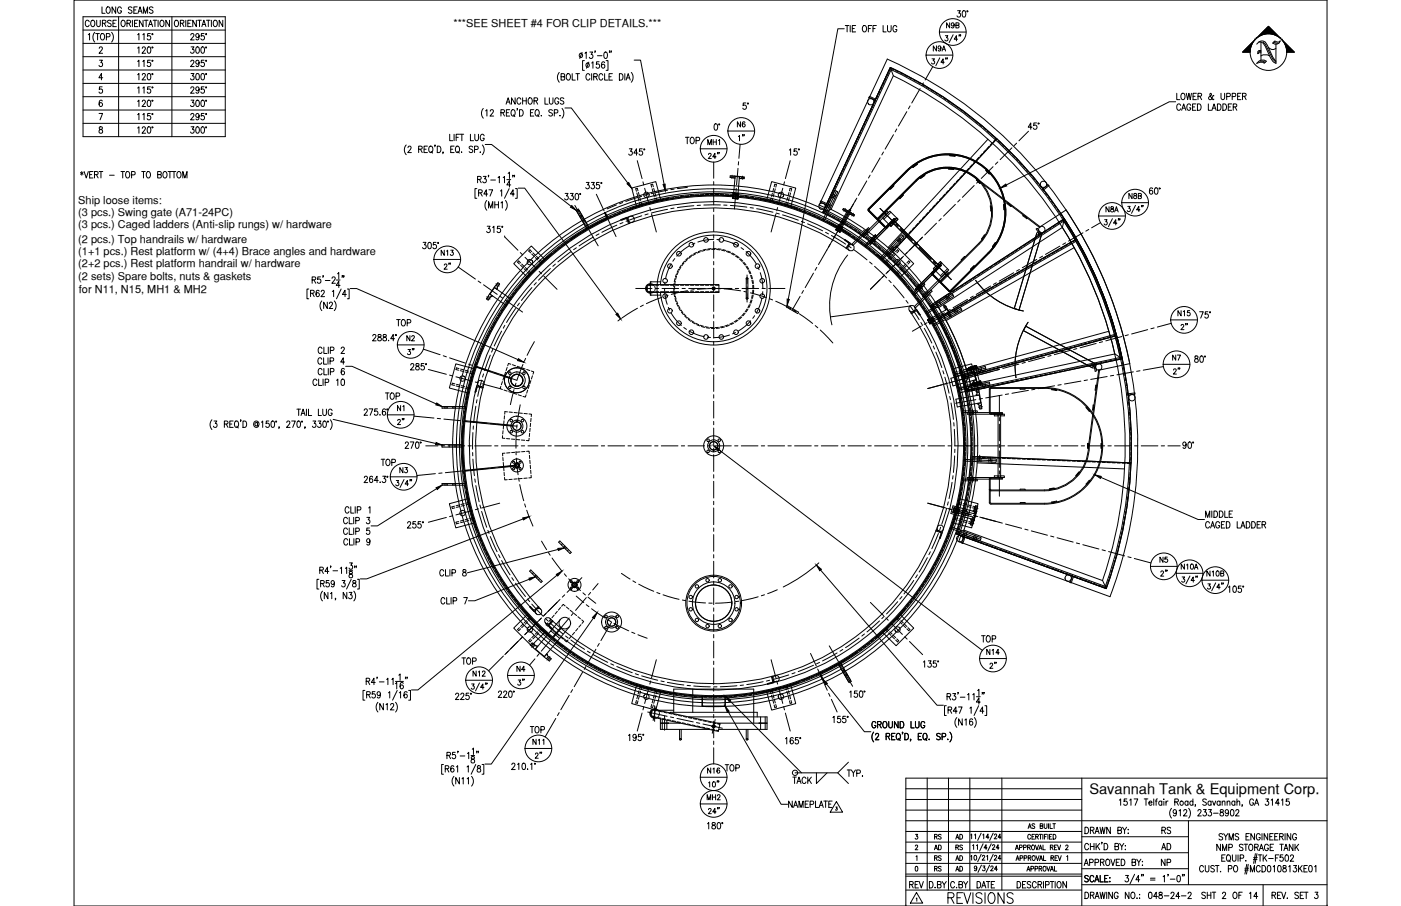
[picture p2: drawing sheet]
<svg xmlns="http://www.w3.org/2000/svg" width="432mm" height="279mm" viewBox="0 0 432 279" stroke-linecap="round" stroke-linejoin="round" font-family="sans-serif">
<defs><g id="words">
<text font-size="11.5" x="386.3" y="20.8">N</text>
<text font-size="6.6" x="291.4" y="279.8">REVISIONS</text>
<g font-size="5.3">
<text x="25.4" y="9.5">COURSE</text>
<text x="210.3" y="45.5">TOP</text>
<text x="135.8" y="84.3">2&quot;</text>
<text x="367.2" y="103" transform="rotate(-90 367.2 103)">2&quot;</text>
<text x="128.8" y="110.8" transform="rotate(-90 128.8 110.8)">3&quot;</text>
<text x="117.8" y="124.5">TOP</text>
<text x="116.4" y="145">TOP</text>
<text x="301.6" y="199.3">TOP</text>
<text x="308.3" y="207.4" transform="rotate(-90 308.3 207.4)">2&quot;</text>
<text x="222.6" y="239.2">TOP</text>
<text x="279.4" y="275.2">REV</text>
</g>
<g font-size="4.9">
<text x="290.7" y="9.9">N9B</text>
<text x="217.3" y="45.9">MH1</text>
<text x="230.7" y="44.8" transform="rotate(-90 230.7 44.8)">1&quot;</text>
<text x="217.3" y="50.1">24&quot;</text>
<text x="340.1" y="66.7">N8A</text>
<text x="135.1" y="80.1">N13</text>
<text x="121.4" y="101.6">TOP</text>
<text x="362.3" y="98.8">N15</text>
<text x="364.8" y="116.4" transform="rotate(-90 364.8 116.4)">2&quot;</text>
<text x="125.6" y="128.1" transform="rotate(-90 125.6 128.1)">N1</text>
<text x="122.4" y="147.1">N3</text>
<text x="356.7" y="178.9">2&quot;</text>
<text x="303.4" y="203.2">N14</text>
<text x="141.5" y="206">TOP</text>
<text x="145" y="209.9">N12</text>
<text x="162.6" y="212.4" transform="rotate(-90 162.6 212.4)">3&quot;</text>
<text x="162.6" y="227.2">TOP</text>
<text x="164" y="234.9">2&quot;</text>
<text x="217.7" y="243.8">10&quot;</text>
<text x="243.4" y="242.7">TACK</text>
<text x="217" y="248">MH2</text>
<text x="242" y="250.1">NAMEPLATE</text>
<text x="357" y="263.2">AD</text>
<text x="357.4" y="258.2">RS</text>
<text x="357" y="268.1">NP</text>
</g>
<text font-size="4.5" x="335.7" y="244.9">Savannah Tank &amp; Equipment Corp.</text>
<g font-size="4.4">
<text x="286.8" y="16.9">N9A</text>
<text x="226.5" y="40.2">N6</text>
<text x="347.1" y="62.4">N8B</text>
<text x="124.5" y="106.2">N2</text>
<text x="360.5" y="112.2">N7</text>
<text x="356.7" y="174.6">N5</text>
<text x="363" y="176.7">N10A</text>
<text x="371.1" y="178.9">N10B</text>
<text x="158.4" y="208.1">N4</text>
<text x="163.3" y="230.7">N11</text>
<text x="217.3" y="239.5">N16</text>
<text x="287.2" y="263.2">AD</text>
<text x="287.2" y="260">RS</text>
<text x="293.9" y="263.2">RS</text>
<text x="293.9" y="260">AD</text>
<text x="287.2" y="269.9">RS</text>
<text x="287.2" y="266.7">RS</text>
<text x="293.9" y="269.9">AD</text>
<text x="293.9" y="266.7">AD</text>
</g>
<g font-size="3.4">
<text x="139.7" y="8.3">***SEE SHEET #4 FOR CLIP DETAILS.***</text>
<text x="24.1" y="62.8">Ship loose items:</text>
<text x="24.1" y="66.6">(3 pcs.) Swing gate (A71-24PC)</text>
<text x="24.1" y="70.4">(3 pcs.) Caged ladders (Anti-slip rungs) w/ hardware</text>
<text x="24.1" y="74.8">(2 pcs.) Top handrails w/ hardware</text>
<text x="24.1" y="78.7">(1+1 pcs.) Rest platform w/ (4+4) Brace angles and hardware</text>
<text x="24.1" y="82.5">(2+2 pcs.) Rest platform handrail w/ hardware</text>
<text x="24.1" y="86.3">(2 sets) Spare bolts, nuts &amp; gaskets</text>
<text x="24.3" y="90.4">for N11, N15, MH1 &amp; MH2</text>
</g>
</g></defs>
<!-- layer: 2X2X14 -->
<g fill="none" stroke="#000" stroke-width=".31">
<path d="M218.4 60h-1M218.9 60h1.1M220.5 60h1M222 60h1.1M169.1 79l-.8 .7M170.2 78l-.7 .7M171.5 77l-.9 .7M172.7 76.1l-.8 .6M173.9 75.1l-.8 .7M175.1 74.2l-.8 .6M176.4 73.3l-.8 .6M177.7 72.5l-.9 .6"/>
<path d="M179 71.7l-.9 .5M180.3 70.9l-.9 .5M181.7 70.1l-1 .5M183 69.3l-.9 .6M184.4 68.6l-.9 .5M185.7 67.9l-.9 .5M187.1 67.2l-.9 .5M188.5 66.6l-.9 .4M189.9 66l-.9 .4M191.4 65.4l-1 .4M192.8 64.9l-1 .3M194 68.9l-.7-1.9-2 .7 .4 .2 1.4-.4 .6 1.4h.3"/>
<path d="M194.2 64.3l-.9 .4M195.7 63.9l-1 .3M197.2 63.4l-1 .3M198.6 62.9l-.9 .3M200.2 62.5l-1 .3M201.6 62.1l-1 .3M203.1 61.8l-1 .2M204.7 61.5l-1.1 .2M206.2 61.2l-1.1 .2M207.7 60.9l-1 .2M209.2 60.7l-1 .2M210.7 60.5l-1 .1"/>
<path d="M212.3 60.3l-1.1 .2M213.8 60.2l-1 .1M215.3 60.1l-1 .1M216.9 60l-1 .1M223.6 60l1 .1M225.1 60.1l1 .1M226.6 60.2l1.1 .1M228.2 60.4l1 .1M229.7 60.6l1 .1M231.2 60.8l1.1 .1M232.7 61l1.1 .2M234.3 61.3l1 .2"/>
<path d="M235.8 61.6l1 .2M237.3 61.9l1 .2M238.8 62.3l1 .2M240.3 62.7l1 .2M241.8 63.1l1 .3M243.2 63.5l1 .3M244.7 64l1 .3M246.2 64.5l.9 .4M247.6 65l1 .4M249 65.6l1 .4M250.5 66.2l.9 .4M251.9 66.8l.9 .5"/>
<path d="M253.3 67.5l.9 .4M254.7 68.2l.9 .4M256.1 68.9l.8 .4M257.4 69.6l.9 .5M258.7 70.3l.9 .6M260.1 71.1l.8 .6M260.8 76.3l.1 .4 1.2-1.7-1.7-1.2v.4l1.2 .9-.8 1.2M261.4 71.9l.9 .6M262.7 72.8l.8 .5M263.9 73.6l.9 .6M265.2 74.5l.8 .6M266.5 75.4l.8 .7"/>
<path d="M267.7 76.4l.8 .6M268.9 77.3l.8 .7M270.1 78.3l.8 .7M271.3 79.3l.7 .7M152.5 99.2l-.4 .9M153.3 97.9l-.5 .8M154.1 96.5l-.5 .9M155 95.2l-.6 .9M155.8 93.9l-.6 .9M156.7 92.7l-.6 .8M157.6 91.4l-.6 .9M158.5 90.2l-.6 .8"/>
<path d="M159.5 89l-.7 .8M160.5 87.8l-.7 .8M161.5 86.6l-.7 .8M162.5 85.5l-.7 .7M163.5 84.3l-.7 .8M164.6 83.2l-.7 .8M165.7 82.1l-.7 .7M166.8 81.1l-.7 .7M167.9 80l-.7 .7M272.4 80.3l.7 .7M273.5 81.4l.8 .7M274.6 82.5l.7 .7"/>
<path d="M275.7 83.6l.7 .7M276.8 84.7l.7 .7M277.8 85.8l.7 .8M278.8 87l.7 .8M279.8 88.2l.7 .8M280.8 89.4l.6 .8M281.7 90.6l.6 .8M282.2 95.9l.4 .1M282.2 95.9l-1.1 .7h-.3l1.7-1.2 1.2 1.7-.4-.1M282.6 96l.7 1M282.6 91.8l.7 .9M283.5 93.1l.6 .8"/>
<path d="M284.4 94.4l.6 .8M285.3 95.7l.5 .8M286.1 97l.5 .8M286.9 98.3l.5 .9M287.6 99.6l.5 .9M144.6 119.2l-.2 1M145 117.7l-.3 1M145.4 116.2l-.3 1M145.9 114.7l-.3 1M146.3 113.2l-.3 1M146.8 111.8l-.3 1M147.3 110.3l-.3 1"/>
<path d="M147.4 119.3l-.3 .1-.5 1.4-.2 .1 .5-2 2 .6-.3 .1M147.4 119.3l1.2 .4M147.9 108.9l-.4 1M148.5 107.5l-.4 .9M149.1 106.1l-.4 .9M149.7 104.6l-.4 1M150.4 103.3l-.5 .9M151.1 101.9l-.5 .9M151.8 100.5l-.5 .9M288.4 101l.5 .9M289.1 102.3l.5 1M289.8 103.7l.4 .9"/>
<path d="M290.4 105.1l.5 .9M291.1 106.5l.4 1M291.7 108l.3 .9M292.2 109.4l.4 .9M292.8 110.8l.3 1M293.3 112.3l.3 .9M293.8 113.7l.3 1M294.2 115.2l.3 1M294.7 116.7l.2 1M295.1 118.2l.2 1M295.4 119.7l.3 1M142.4 136v1"/>
<path d="M142.4 137.5v1M142.5 139v1.1M142.5 134.4v1M142.6 132.9l-.1 1M142.7 131.3l-.1 1.1M142.8 129.8l-.1 1M143 128.3l-.1 1M143.2 126.7l-.2 1.1M143.4 125.2l-.1 1M143.7 123.7l-.2 1M144 122.2l-.2 1M144.3 120.7l-.2 1"/>
<path d="M295.8 121.2l.2 1M296.1 122.7l.2 1M296.4 124.2l.1 1M296.6 125.7l.2 1M296.8 127.3l.2 1M297 128.8l.1 1M297.2 130.3l.1 1M297.3 131.8l.1 1.1M297.4 133.4l.1 1M297.5 134.9v1.1M297.5 139.5v1.1M297.5 136.5v1"/>
<path d="M297.5 138v1M142.5 140.6v1M142.6 142.1v1.1M142.7 143.7l.1 1M142.8 145.2l.1 1M143 146.7l.1 1.1M143.2 148.3l.1 1M143.4 149.8l.2 1M143.7 151.3l.2 1M144 152.8l.2 1M144.3 154.3l.2 1M144.6 155.8l.3 1"/>
<path d="M145 157.3l.3 1M145.4 158.8l.3 1M294.4 159.3l-.3 1M294.8 157.8l-.3 1M295.2 156.3l-.2 1M295.6 154.8l-.3 1M295.9 153.3l-.2 1M296.2 151.8l-.2 1M296.5 150.3l-.2 1M296.7 148.7l-.2 1.1M296.9 147.2l-.1 1M297.1 145.7l-.1 1"/>
<path d="M297.2 144.1l-.1 1.1M297.3 142.6v1M297.4 141.1v1M145.9 160.3l.3 1M146.3 161.8l.4 .9M146.8 163.2l.4 1M147.3 164.7l.4 .9M147.9 166.1l.4 1M148.5 167.5l.4 1M149.1 169l.4 .9M149.7 170.3l.5 1M150.4 171.7l.5 1"/>
<path d="M151.1 173.1l.5 .9M151.8 174.5l.5 .9M152.6 175.8l.5 .9M153.4 177.2l.5 .9M154.2 178.5l.5 .8M155 179.8l.6 .8M285.5 178.9l-.5 .8M286.3 177.6l-.5 .9M287.1 176.3l-.5 .8M287.9 174.9l-.5 .9M288.5 163.5l.2 .3 1.2 .5M288.5 163.5l1.9 .7-.6 1.9-.2-.3"/>
<path d="M288.6 173.5l-.5 1M289.3 172.2l-.4 .9M289.9 164.2l.1 .4-.4 1.2M290 170.8l-.4 .9M290.7 169.4l-.5 .9M291.3 168l-.4 .9M291.9 166.6l-.4 .9M292.4 165.1l-.3 1M293 163.7l-.4 .9M293.5 162.2l-.4 1M293.9 160.8l-.3 .9M155.8 181.1l.6 .8"/>
<path d="M156.7 182.3l.6 .9M157.6 183.6l.6 .8M158.5 184.8l.7 .8M159.5 186l.6 .8M160.5 187.2l.6 .8M161.5 188.4l.7 .8M162.5 189.5l.7 .8M163.2 187.1h.3M163.2 187.1l1.4 1.5 1.5-1.4M163.5 190.7l.8 .7M163.6 187.1l1.1 1 1-.9h.4M164.6 191.8l.7 .7"/>
<path d="M165.7 192.9l.7 .7M166.8 194l.8 .6M167.9 195l.8 .7M169.1 196l.8 .7M169.4 192.7v.3l.9 .9M170.3 191.4l-1.5 1.5 1.5 1.4M170.3 197l.8 .7M170.3 191.7l-.9 1M170.3 191.4v.3M170.3 193.9v.4M171.5 198l.8 .6M172.7 198.9l.8 .7"/>
<path d="M173.9 199.9l.8 .6M266.9 199.2l-.8 .7M268.1 198.3l-.8 .6M269.3 197.3l-.8 .7M270.5 196.3l-.8 .7M271.7 195.3l-.8 .7M272.8 194.3l-.8 .7M273.9 193.2l-.7 .7M275 192.1l-.7 .7M276.1 191l-.7 .8M277.1 189.9l-.7 .7M278.2 188.8l-.7 .7"/>
<path d="M279.2 187.6l-.7 .8M280.2 186.4l-.7 .8M281.1 185.2l-.6 .8M282 184l-.6 .8M283 182.7l-.6 .9M283.8 181.5l-.5 .8M284.7 180.2l-.6 .8M175.2 200.8l.8 .6M176.4 201.7l.9 .5M177.7 202.5l.9 .6M179 203.3l.9 .6M180.3 204.1l.9 .6"/>
<path d="M181.7 204.9l.9 .5M183 205.7l.9 .4M184.4 206.4l.9 .4M185.8 207.1l.9 .4M187.1 207.8l1 .4M188.6 208.4l.9 .4M189.9 209l1 .4M191.4 209.6l.9 .4M192.8 210.1l1 .4M194.3 210.7l.9 .3M195.7 211.2l1 .3M197.2 211.6l1 .3"/>
<path d="M198.7 212l1 .3M200.2 212.5l1 .2M201.7 212.9l1 .2M203.2 213.2l1 .2M204.7 213.5l1 .2M206.2 213.8l1 .2M207.7 214.1l1 .1M209.2 214.3l1 .1M210.8 214.5l1 .1M212.3 214.7l1 .1M213.8 214.8l1.1 .1M215.4 214.9h1"/>
<path d="M216.9 215h1M218.4 215h1.1M220 215h1M222.6 215h-1.1M224.1 214.9l-1 .1M225.6 214.8l-1 .1M227.2 214.7l-1.1 .1M228.7 214.5l-1 .2M230.2 214.4l-1 .1M231.8 214.1l-1.1 .2M233.3 213.9l-1 .2M234.8 213.6l-1 .2"/>
<path d="M236.3 213.3l-1 .2M237.8 208.9l.2-.3 .5 1.9-1.9 .6 .1-.4 1.3-.3M237.8 213l-1 .2M237.8 208.9l.4 1.2-.2 .3M239.3 212.6l-1 .2M240.8 212.2l-1 .2M242.3 211.8l-1 .2M243.8 211.3l-1 .3M245.2 210.8l-1 .3M246.7 210.3l-1 .4M248.1 209.7l-.9 .4M249.6 209.2l-1 .4"/>
<path d="M251 208.6l-1 .4M252.4 207.9l-1 .5M253.8 207.3l-1 .4M255.1 206.6l-.9 .5M256.5 205.9l-.9 .5M257.9 205.1l-.9 .5M259.2 204.4l-.9 .5M260.5 203.6l-.8 .5M261.8 202.8l-.8 .5M263.1 201.9l-.8 .6M264.4 201.1l-.9 .5M265.6 200.2l-.8 .6"/>
<circle cx="219.9" cy="137.5" r="79.3"/>
</g>
<!-- layer: REPAD -->
<g fill="none" stroke="#000" stroke-width=".31">
<path d="M169.6 78.8l-.2-.2-2.4 2.1-5.9 6.2M176.8 73.1l.2 .2M185.7 67.9l.2 .2M186.8 67.7l-.1-.3-6 3.2-4.7 3 .1 .3M205.7 61.5l-.1-.3-6.2 1.5-5.2 1.6 .2 .3M234.3 61.5v-.3l6.3 1.5 5.1 1.6-.1 .3M255.5 68.8l.1-.2 3.5 1.9 2.7 1.7-.1 .2M270.3 78.8l.2-.2 4.7 4.4 3.7 3.9-.3 .3M161.1 87l.2 .2M147 111.9l-.2-.1-1.4 4-1.7 7.4M292.9 111.9l.3-.1 1.3 4 1.7 7.4M142.7 131.3l-.3 5.6 .3 6.8"/>
<path d="M142.7 131.3h.2M143.7 123.2h.3M296.2 123.2h-.3M142.9 143.7h-.2M144 151.8h-.3l1.2 5.3 1.9 6.1 .2-.1M295.9 151.8h.3l-1.1 5.3-1.9 6.1-.3-.1M161.1 188l5.1 5.5 3.2 2.9 .2-.2M161.3 187.8l-.2 .2M167.3 194.3l1.5 1.4M167.4 194.2l-.1 .1M171.6 198l1.6 1.2 .1-.1M278.6 187.8l.3 .2-3.7 4-4.7 4.4-.2-.2"/>
<path d="M194.4 210.4l-.2 .3 4.1 1.3 7.3 1.8M203.6 213.2l4 .7M203.6 213v.2M205.7 213.5l-.1 .3M234.3 213.5v.3M236.3 213.2l-4 .7M236.3 213l.1 .2M245.6 210.4l.1 .3-4.1 1.3-7.3 1.8M263.8 201.1l.2 .2-4.8 3.1-4.9 2.6-1 .5-.1-.2"/>
<circle cx="220" cy="89" r="17.5"/>
<circle cx="220" cy="186" r="8.6"/>
</g>
<!-- layer: 0 -->
<g fill="none" stroke="#000" stroke-width=".31">
<path d="M22.8 0h386.2v279.4h-386.2zM285.8 240v34.5M292.3 240v34.5M298.9 240v34.5M308.8 240v34.5M333.4 240v39.4M409 240h-129.8v39.4M279.2 243.2h54.2M279.2 256.4h54.2M279.2 253.1h129.8M279.2 259.7h54.2M279.2 249.8h54.2"/>
<path d="M279.2 246.5h54.2M333.4 258h32.9M366.3 253.1v19.7M279.2 263h87.1M279.2 274.5h54.2M279.2 269.6h54.2M279.2 270.2h54.2M279.2 266.3h54.2M333.4 267.9h32.9M333.4 272.8h75.6M389.3 272.8v6.6"/>
<circle cx="159.3" cy="143.5" r=".56"/>
<circle cx="159.3" cy="143.5" r=".75"/>
<circle cx="177.1" cy="180.4" r=".56"/>
<circle cx="177.1" cy="180.4" r=".75"/>
</g>
<!-- layer: TEXT -->
<g fill="none" stroke="#000" stroke-width=".31">
<path d="M257.8 247.2l1.9 3.3h-3.8zM282.2 257.3h.6l-.3 .6a.44 .44 0 0 1 .3 .7 .44 .44 0 0 1-.7-.1M299.2 257.5l.3-.3v1.5M300.4 257.5l.3-.3v1.5M302.4 256.9l-1.1 2.3M302.9 257.5l.3-.3v1.5M304.8 258.2h-.9l.6-1v1.5M306.1 256.9l-1.1 2.3M306.5 257.6l.2-.4 .5 .3-.8 1.2h.9M308.5 258.2h-.9l.6-1v1.5M316.9 255.5l.5-1.5 .4 1.5M317.1 255h.5"/>
<path d="M317.6 257.7a.46 .46 0 0 0-.5-.4 .46 .46 0 0 0-.3 .6v.3a.46 .46 0 0 0 .3 .6 .46 .46 0 0 0 .5-.4M318.1 258h.5M318.9 257.3h-.8v1.5h.8M318.9 254.2l-.3-.2-.5 .2 .1 .4 .7 .3v.4l-.3 .2-.5-.2M319.2 258l.7-.1v-.5l-.7-.1v1.5M319.6 258l.4 .8M320.3 257.3h.8M320.6 254.7h.7v-.6l-.7-.1v1.5l.8-.1v-.5l-.3-.2M320.7 257.3v1.5M321.4 257.3v1.5M321.8 254v1.1l.4 .4 .4-.2 .1-1.3M321.9 258h.5"/>
<path d="M322.7 257.3h-.8v1.5M323 257.3v1.5M323.2 254v1.5M323.5 258h.4M323.6 254v1.5h.8M324.2 257.3h-.7v1.5h.7M324.5 254h.8M324.6 257.3a.75 .75 0 0 1 .9 .7 .75 .75 0 0 1-.9 .8zM324.9 254v1.5M334.4 255.1a1.01 1.01 0 0 1 1.1 1 1.01 1.01 0 0 1-1.1 1zM336.1 256.1l.9-.2 .1-.6-1-.2v2M336.6 256.1l.6 1"/>
<path d="M337.5 257.1l.6-2 .7 2M337.7 256.4h.8M339 255.1l.4 2 .4-2 .4 2 .4-2M339.7 259.8h-.2h.2l-.2 .5M342.2 255.1v2l-1.1-2v2M344.5 256.1l1-.2 .1-.6-1.1-.2v2l1.1-.2 .1-.5-.5-.3M345 246.8l.4-.4v1.9M346 255.1l.6 1v1M347.2 255.1l-.6 1M347.3 246.4h-.8l-.1 .8a.61 .61 0 0 1 .9 .1 .61 .61 0 0 1-.1 .8 .61 .61 0 0 1-.8-.1M347.6 257h.2zM347.7 255.8v.1z"/>
<path d="M348.2 246.8l.4-.4v1.9M349.5 246.4h1.2l-.8 1.9M352.7 246.4h1.1M353.2 246.4v1.9M354.1 247.6h.9l-.1-.5a.58 .58 0 0 0-.8 .7 .58 .58 0 0 0 .9 .3M355.6 246.4v1.9M356.1 247h.5M356.7 246.4l-.3 .1-.1 .3v1.5M358.1 247.3l-.2-.2a.58 .58 0 0 0-.8 .6 .58 .58 0 0 0 1 .4M358.1 247v1.3M358.7 246.4v.2zM358.7 247.1v1.2"/>
<path d="M359.4 247v1.3M360 247l-.4 .1-.2 .5M361.1 249.3a2.24 2.24 0 0 0 0 3M362.1 247.3l.9-.1 .1-.6-1-.2v1.9M362.6 250.3l-.1 .3a.54 .54 0 0 1-.8 .1 .54 .54 0 0 1 0-.8 .54 .54 0 0 1 .8 .1l.1 .3a.9 .9 0 0 1-.6 1.3l-.4-.2M362.6 247.3l.6 1M363.4 250l.4-.3v1.9M364.8 250.1l.2-.3 .5-.1 .3 .5-1.1 1.4h1.2M366.1 247.3l-.1-.2a.58 .58 0 0 0-.8 .6 .58 .58 0 0 0 .9 .4M366.1 247v1.3M366.4 249.3a2.31 2.31 0 0 1 0 3M367.7 247.3a.56 .56 0 0 0-.8 0 .56 .56 0 0 0 0 .8 .56 .56 0 0 0 .8 0"/>
<path d="M367.7 246.4v1.9M368.5 248.3h-.2h.2l-.2 .4M369.2 250.1l.3-.4h.4l.3 .3-1.1 1.6h1.1M370.9 249.7h.9l-.5 .7a.6 .6 0 0 1 .5 .9 .6 .6 0 0 1-1.1 0M371.8 246.7l-.4-.3-.7 .3 .2 .4 .9 .7v.3l-.4 .2-.7-.2M372.5 249.7h.9l-.5 .7a.6 .6 0 0 1 .5 1 .6 .6 0 0 1-1.1-.1M373.3 247.3a.56 .56 0 0 0-.8 0 .56 .56 0 0 0 0 .8 .56 .56 0 0 0 .8 0M373.3 247v1.3M373.7 247l.5 1.3 .5-1.3M374 250.8h1.5M376 247.3a.56 .56 0 0 0-.7 0 .56 .56 0 0 0 0 .8 .56 .56 0 0 0 .7 0M376 247v1.3"/>
<path d="M376.2 249.8v.5a.72 .72 0 0 1 .8 .4 .72 .72 0 0 1-.3 .9 .63 .63 0 0 1-.7-.6 .63 .63 0 0 1 .8-.6l.2-.3v-.3zM376.7 247.4l.4-.4 .4 .1v1.2M376.7 247v1.3M376.8 257.3l-.4-.2-.7 .2 .2 .5 .8 .5v.6l-.6 .1-.4-.3M377.1 257.1l.7 .9v1M378.2 247.4l.4-.4 .4 .1 .1 1.2M378.2 247v1.3M378.4 257.1l-.6 .9M378.6 250.3v.3a.54 .54 0 0 1-.8 .1 .54 .54 0 0 1 0-.8 .54 .54 0 0 1 .8 .1v.3a.9 .9 0 0 1-.6 1.3l-.3-.2M378.8 259v-1.9l.7 1.9 .6-1.9v1.9M379.4 249.8l.3-.1a1.06 1.06 0 0 1 .6 .9 1.06 1.06 0 0 1-.6 1l-.3-.1-.2-.7zM380.6 247.3a.56 .56 0 0 0-.8 0 .56 .56 0 0 0 0 .8 .56 .56 0 0 0 .8 0"/>
<path d="M380.6 247v1.3M380.9 250.1l.1-.3 .5-.1 .3 .5-1 1.4h1.1M381.2 247.4l.4-.4 .4 .1 .1 1.2M381.2 246.4v1.9M381.8 257.3l-.4-.2-.7 .2v.4l1.1 .8v.2l-.4 .3-.7-.3M382.9 248.3l-.1 .4M384 258h.7M385.1 257.1h-1.1v1.9h1.1M386.3 246.8a.61 .61 0 0 0-.7-.4 .61 .61 0 0 0-.5 .7v.5a.61 .61 0 0 0 .6 .8 .61 .61 0 0 0 .6-.8h-.4M386.7 257.1v1.9l-1.2-1.9v1.9M386.7 248.3l.6-1.9 .6 1.9M386.9 247.7h.8"/>
<path d="M388.4 257.5a.62 .62 0 0 0-.7-.4 .62 .62 0 0 0-.5 .7v.5a.62 .62 0 0 0 .6 .7 .62 .62 0 0 0 .6-.7h-.4M389 257.1v1.9M390.1 246.4h.9l-.5 .7a.6 .6 0 0 1 .5 .9 .6 .6 0 0 1-1.1 0M390.7 257.1v1.9l-1.1-1.9v1.9M391.4 258h.6M391.8 246.8l.4-.4v1.9M392.4 257.1h-1v1.9h1M392.9 258h.6M393.9 257.1h-1v1.9h1M394.3 247.7h-1.2l.8-1.3v1.9M394.4 258l1-.1v-.7l-1-.1v1.9M394.9 258l.6 1"/>
<path d="M395 246.8l.4-.4v1.9M396.1 257.1v1.9M397.3 246.4h-.8l-.1 .8a.61 .61 0 0 1 .9 .1 .61 .61 0 0 1-.1 .8 .61 .61 0 0 1-.9-.1M397.8 257.1v1.9l-1.1-1.9v1.9M399.6 257.5a.62 .62 0 0 0-.8-.4 .62 .62 0 0 0-.4 .7v.5a.62 .62 0 0 0 .6 .7 .62 .62 0 0 0 .6-.7h-.4M282.1 260.9l.3-.3 .4 .3-.7 1.2h.8M282.2 267.2h.2a.82 .82 0 0 1 .5 .7 .82 .82 0 0 1-.5 .7l-.3-.2zM282.3 264.2l.3-.3v1.5M282.4 277.1l.2-.2v1M282.5 275.2l1.9 3.3h-3.8zM288.2 273.6v.2zM288.9 272.8l1-.1v-.8l-1-.1v2l1.1-.2v-.4l-.4-.4"/>
<path d="M290.4 271.8l.6 1v1M291.7 271.8l-.7 1M294.2 272.3a.62 .62 0 0 0-.7-.5 .62 .62 0 0 0-.5 .8v.5a.62 .62 0 0 0 .5 .7 .62 .62 0 0 0 .7-.5M295.6 272.8l.9-.1 .1-.7-1-.2v2l1-.2 .1-.4-.4-.4M297 271.8l.6 1v1M298.3 271.8l-.7 1M299.2 264.1l.3-.3v1.5M299.8 260.8l.3-.3v1.5M300.4 263.8a.73 .73 0 0 1 .8 .6 .73 .73 0 0 1-.5 .9l-.5-.3zM301 260.8l.3-.3v1.5M301.1 267.5a.4 .4 0 0 1-.5 .5 .4 .4 0 0 1-.3-.5l.3-.4a.81 .81 0 0 1 .5 .7 .81 .81 0 0 1-.5 .7l-.3-.2M301.1 271.8a1 1 0 0 1 1.2 1 1 1 0 0 1-1.2 1z"/>
<path d="M302.4 263.5l-1.1 2.2M302.5 266.8l-1.1 2.2M302.6 273.8l.6-2 .6 2M302.8 264.1l.5-.3 .2 .4-.8 1.1h.9M302.9 267.1h.7l-.4 .5a.45 .45 0 0 1 .4 .7 .45 .45 0 0 1-.8 0M303 260.2l-1.1 2.3M304 271.8h1.1M304.1 264.1l.3-.3v1.5M304.2 261.5h-.9l.6-1v1.5M304.6 271.8v2M305 266.8l-1.1 2.2M305.4 267.4l.2-.3 .5 .2-.8 1.2h.9"/>
<path d="M305.5 260.2l-1.1 2.3M305.9 260.8l.2-.3 .5 .3-.8 1.2h.9M306.1 263.5l-1.1 2.2M306.5 264.1l.5-.3 .2 .4-.8 1.1h.9M306.6 271.8h-1.1v2M307.4 268.1h-.9l.6-1v1.4M307.9 261.5h-.9l.6-1v1.5M308.5 264.8h-.9l.6-1v1.5M312.9 262.1l.5-1.5 .5 1.5M313.1 265.4l.5-1.5 .5 1.5M313.1 261.6h.6M313.3 264.9h.6"/>
<path d="M313.5 271.8a1 1 0 0 1 1.1 1 1 1 0 0 1-1.1 1zM314.2 261.4l.7-.1 .1-.6-.8-.1v1.5M314.4 264.6h.7l.1-.6-.8-.1v1.5M315.5 261.4l.7-.1 .1-.6-.8-.1v1.5M315.6 264.6h.8v-.6l-.8-.1v1.5M316.2 271.8h-1v2h1M316.5 268.6l.5-1.4 .4 1.4M316.7 268.2h.6M316.7 261.3l.7-.1 .1-.5-.8-.1v1.5M316.9 264.6l.7-.1 .1-.5-.8-.1v1.5M317.1 261.3l.5 .8M317.3 264.6l.4 .8"/>
<path d="M317.7 272.1l-.4-.3-.7 .3 .1 .5 .9 .5a.48 .48 0 0 1-.3 .7l-.7-.3M317.7 267.9h.8v-.7h-.8v1.4M318.2 260.7l.1-.1a.7 .7 0 0 1 .6 .8 .7 .7 0 0 1-.7 .6l-.3-.5zM318.3 263.9h.2a.7 .7 0 0 1 .6 .7 .7 .7 0 0 1-.8 .7l-.2-.5zM319 267.9h.7v-.7h-.7v1.4M319.1 260.6l.5 1.5 .5-1.5M319.3 263.9l.5 1.5 .5-1.5M319.4 272.3a.62 .62 0 0 0-.8-.5 .62 .62 0 0 0-.4 .8v.5a.62 .62 0 0 0 .4 .7 .62 .62 0 0 0 .8-.5M319.9 272.8l1-.1 .1-.7-1.1-.2v2M320.2 262.1l.5-1.5 .5 1.5M320.3 267.9l.7-.1v-.6h-.7v1.4M320.4 265.4l.4-1.5 .5 1.5"/>
<path d="M320.4 261.6h.6M320.5 272.8l.6 1M320.5 264.9h.7M320.7 267.9l.4 .7M321.5 260.6v1.5h.7M321.6 271.8v2M321.6 263.9v1.5h.7M321.7 267.2a.68 .68 0 0 1 .7 .7 .68 .68 0 0 1-.7 .7l-.2-.5zM322.2 272.9l1-.1v-.9l-1-.1v2M322.6 267.2l.5 1.4 .5-1.4M323.7 271.8h1.1M323.7 268.6l.5-1.4 .5 1.4"/>
<path d="M323.7 261.3l.7-.1 .1-.5-.8-.1v1.5M323.9 264.6l.7-.1v-.6h-.7v1.5M323.9 268.2h.6M324.1 261.3l.5 .8M324.3 271.8v2M324.3 264.6l.4 .8M325 267.2v1.4h.7M325 261.3h.5M325.2 264.6h.4M325.2 271.8v2M325.8 260.6h-.8v1.5h.8M325.9 263.9h-.7v1.5h.7"/>
<path d="M325.9 260.6l.5 1.5 .5-1.5M326.1 271.9l.1-.1a1.01 1.01 0 0 1 .9 1 1.01 1.01 0 0 1-.9 1 1.27 1.27 0 0 1-.1-1.9zM326.1 263.9l.5 1.5 .5-1.5M328.5 260.9l.2-.3 .5 .3-.8 1.2h.8M328.7 271.8v2l-1.1-2v2M328.8 264.2l.3-.3v1.5M334.2 266.9l.6-1.9 .6 1.9M334.4 275.1a1 1 0 0 1 1.1 1 1 1 0 0 1-1.1 1zM334.4 266.3h.8M335.4 270.3l-.4-.3-.7 .3 .2 .4 .9 .7v.3l-.4 .3-.7-.3M335.5 260.6a.62 .62 0 0 0-.7-.5 .62 .62 0 0 0-.5 .8v.4a.62 .62 0 0 0 .5 .8 .62 .62 0 0 0 .7-.5M335.8 266l1-.1 .1-.7-1.1-.2v1.9"/>
<path d="M336.1 276.1l.9-.1 .1-.7-1-.2v2M336.1 260.1v2M336.1 261h1.1M336.6 276.1l.6 1M337.1 270.5a.61 .61 0 0 0-.7-.5 .61 .61 0 0 0-.5 .7v.5a.61 .61 0 0 0 .5 .8 .61 .61 0 0 0 .7-.5M337.2 260.1v2M337.4 272l.7-2 .6 2M337.5 266l1-.1v-.7l-1-.2v1.9M337.5 277.1l.6-2 .7 2M337.7 271.3h.8M337.7 276.5h.8M337.8 260.1v2"/>
<path d="M338.2 260.9l.7 1.2M338.9 260.1l-1.1 1.3M339 275.1l.4 2 .4-2 .4 2 .4-2M339.1 270v2h1M339.2 265.9l.9-.1v-.7l-.9-.1v1.9M339.7 265.9l.6 1M340.3 260.1a1 1 0 0 1 1.1 1 1 1 0 0 1-1.1 1zM340.5 270.9h.6M341.1 265.1l.1-.1a1 1 0 0 1 .9 .9 1 1 0 0 1-.9 1 1.26 1.26 0 0 1-.1-1.8zM341.1 275.1v2M341.5 270h-1v2h1M342 271.9h.1z"/>
<path d="M342.1 270.6v.2zM342.4 265l.6 1.9 .6-1.9M342.9 275.1v2l-1.2-2v2M343.6 261l1-.1v-.7l-1-.1v2l1.1-.2 .1-.5-.4-.4M344 265.9h.7M344.6 275.6a.62 .62 0 0 0-.7-.5 .62 .62 0 0 0-.5 .8v.5a.62 .62 0 0 0 .6 .7 .62 .62 0 0 0 .6-.7h-.4M345.1 260.1l.6 .9v1.1M345.1 265h-1.1v1.9h1.1M345.6 265a1 1 0 0 1 1.1 .9 1 1 0 0 1-1.1 1zM346.4 260.1l-.7 .9M346.8 260.8v.1zM346.8 261.9v.2z"/>
<path d="M346.9 270h.9l-.5 .7a.6 .6 0 0 1 .5 1 .6 .6 0 0 1-1.1-.1M348 275.1v2l-1.2-2v2M348.8 275.2l.2-.1a1 1 0 0 1 .8 1 1 1 0 0 1-.8 1 1.29 1.29 0 0 1-.2-1.9zM348.9 265.9l1-.1v-.7l-1-.1v1.9l1-.1 .1-.5-.4-.4M349.7 269.6l-1.4 3M350.4 265l.6 .9v1M350.4 277h.1zM351.2 275.8h.1M351.2 276.9h.1M351.3 271.3h-1.2l.8-1.3v2M351.6 265l-.6 .9M351.9 269.7h-.1h.1l-.1 .5"/>
<path d="M352 266.8h.2zM352.1 265.6v.2zM352.4 269.7l-.1 .5M354.2 275.2l.4-.1a1.15 1.15 0 0 1-.2 2l-.4-.4v-.4zM354.6 270.8h1.4M354.6 271.4h1.4M356.8 276.5h-1.2l.8-1.4v2M357.3 275.2v.6a.72 .72 0 0 1 .9 .4 .72 .72 0 0 1-.3 .9 .64 .64 0 0 1-.8-.7 .64 .64 0 0 1 .8-.5l.3-.3-.1-.4zM358.5 270.4l.4-.4v2M358.8 276.3h1.5M360.1 269.7l-.2 .5M360.7 271.1h1.4"/>
<path d="M360.9 275.6l.3-.5h.3l.4 .4-.3 .7-.8 .9h1.2M362.9 270.1l.3-.1a1.09 1.09 0 0 1 .6 1 1.09 1.09 0 0 1-.6 1 1.43 1.43 0 0 1-.3-1.9zM363.6 276.5h-1.2l.8-1.4v2M364.1 276.3h1.4M364.5 269.7l-.1 .5M365 269.7h-.2h.2l-.2 .5M366.2 275.6l.3-.5h.3l.3 .4-.2 .7-.8 .9h1.1M370.9 267.4a.62 .62 0 0 0-.7-.5 .62 .62 0 0 0-.5 .8v.4a.62 .62 0 0 0 .5 .8 .62 .62 0 0 0 .7-.5M371.5 266.9v1.4l.5 .6 .5-.3 .1-1.7M371.5 275.4l-.4-.3-.7 .3 .2 .5 .8 .5v.6l-.6 .1-.4-.3M372.1 275.1v2M372.1 276.1h1.1"/>
<path d="M373.2 275.1v2M373.6 275.1h1.1M374.2 275.1v2M374.3 267.2l-.4-.3-.7 .3 .1 .5 .9 .4a.48 .48 0 0 1-.3 .8l-.7-.3M374.6 266.9h1.1M375.2 266.9v2M376.2 260.4v1.9l-1.2-1.9v1.9M376.2 268.7v.2zM376.6 264.6h.6M376.8 262.3v-1.9l.6 1.9 .7-1.9v1.9M376.8 275.6l.3-.5 .5 .1 .1 .3-.2 .7-.8 .9h1.1M377.6 263.6h-1v2h1"/>
<path d="M378.1 263.9l.4-.3a1 1 0 0 1 .8 1 1 1 0 0 1-.8 1l-.5-.7zM378.6 267.9h.9l.1-.8-1-.2v2M378.7 261.4l1-.1 .1-.3-.1-.6h-1v1.9M378.7 265.2l.5 .6M379.8 263.6l.1 1.7 .4 .3 .6-.3v-1.7M380.3 275.2l.2-.1a1 1 0 0 1 .8 1 1 1 0 0 1-.8 1 1.27 1.27 0 0 1-.2-1.9zM380.5 267l.2-.1a1.01 1.01 0 0 1 .8 1 1.01 1.01 0 0 1-.8 1 1.24 1.24 0 0 1-.2-1.9zM381.6 263.6v2M381.8 276.1h.7M382.2 264.7l1-.1 .1-.8-1.1-.2v2M382.9 275.1h-1.1v2M383.1 260.6l-.4-.2-.7 .2 .1 .5 .8 .4v.7l-.5 .1-.4-.3"/>
<path d="M383.4 260.4h1.1M383.6 268.3h1.1M383.7 267.8h1.1M384 265.4v.2zM384 260.4v1.9M384.3 266.6l-.6 3M384.7 266.6l-.5 3M385.1 275.5l.4-.4v2M385.2 260.4h.1a1 1 0 0 1 .9 .9 1 1 0 0 1-.9 1 1.26 1.26 0 0 1-.1-1.9zM385.4 268.9v-2l.6 2 .7-2v2M386.3 265h1.1M386.4 264.5h1.1"/>
<path d="M386.7 261.3l.9-.1 .1-.7-1-.1v1.9M386.9 263.2l-.5 3.1M387.2 261.3l.6 1M387.4 263.2l-.6 3.1M387.6 276.5h-1.2l.8-1.4v2M387.8 263.6h1.1M388.1 262.3l.7-1.9 .6 1.9M388.4 261.7h.8M388.4 263.6v2M388.4 267.4a.62 .62 0 0 0-.7-.5 .62 .62 0 0 0-.5 .8v.4a.62 .62 0 0 0 .5 .8 .62 .62 0 0 0 .7-.5M389 266.9a1.01 1.01 0 0 1 1.1 1 1.01 1.01 0 0 1-1.1 1zM389.3 263.6v2"/>
<path d="M389.7 264.5l.7 1.1M390.4 263.6l-1.1 1.3M390.8 267l.2-.1a1.08 1.08 0 0 1 .7 1 1.08 1.08 0 0 1-.7 1l-.4-.8zM390.9 260.8a.62 .62 0 0 0-.7-.4 .62 .62 0 0 0-.5 .7v.5a.62 .62 0 0 0 .6 .7 .62 .62 0 0 0 .6-.7h-.4M391 264.8h1.4M391.5 261.3h.6M392 276.1l1-.1 .1-.7-1.1-.2v2M392.4 267.3l.4-.4v2M392.5 260.4h-1v1.9h1M392.6 276.1l.6 1M393.1 264.6h.6M393.7 276.1h.7"/>
<path d="M394 267l.2-.1a1.09 1.09 0 0 1 .7 1 1.09 1.09 0 0 1-.7 1 1.43 1.43 0 0 1-.2-1.9zM394.1 263.6h-1v2M394.4 260.4h1.1M394.8 275.1h-1.1v2h1.1M395 260.4v1.9M395 275.1l.6 2 .7-2M395.4 263.6h-.8l-.1 .9a.61 .61 0 0 1 .9 0 .61 .61 0 0 1-.1 .9 .61 .61 0 0 1-.9-.2M395.5 267v.6a.73 .73 0 0 1 .9 .4 .73 .73 0 0 1-.3 .9 .64 .64 0 0 1-.8-.7 .64 .64 0 0 1 .9-.5l.2-.3-.1-.4zM395.7 262.3l.6-1.9 .7 1.9M395.9 261.7h.8M396.3 263.7l.2-.1a1.07 1.07 0 0 1 .7 1 1.07 1.07 0 0 1-.7 1 1.38 1.38 0 0 1-.2-1.9zM396.7 276.9v.2z"/>
<path d="M397.2 267.3l.4-.4v2M397.7 264.1l.3-.5h.3l.4 .4-1.1 1.6h1.1M398.5 260.4v1.9l-1.1-1.9v1.9M398.7 266.9h.9l-.5 .8a.6 .6 0 0 1 .5 .9 .6 .6 0 0 1-1.1-.1M399.1 260.4v1.9M399.5 261.2l.8 1.1M400.2 275.4l-.4-.3-.6 .1v.6l.8 .5 .2 .5-.4 .3-.7-.3M400.2 266.9v2M400.3 260.4l-1.2 1.3M400.6 267.8l.7 1.1M400.7 276.1h.7M401.3 266.9l-1.1 1.3"/>
<path d="M401.8 275.1h-1.1v2h1.1M401.9 267.9h.6M402 275.1h1.1M402.6 275.1v2M402.9 266.9h-1v2h1M403.6 267l.2-.1a1.09 1.09 0 0 1 .7 1 1.09 1.09 0 0 1-.7 1l-.2-.1-.3-.7zM405.2 267.3l.4-.4v2M405.3 275.1h.9l-.5 .8a.6 .6 0 0 1 .5 .9 .6 .6 0 0 1-1.1-.1"/>
<circle cx="364.2" cy="247.6" r=".62"/>
</g>
<!-- layer: SHOP TAG -->
<path d="M279.2 279.4h.1M409 279.4h.1" fill="none" stroke="#000" stroke-width=".31"/>
<!-- layer: SHELL -->
<g fill="none" stroke="#000" stroke-width=".31">
<circle cx="159.3" cy="117.3" r="1.89"/>
<circle cx="159.3" cy="131.4" r="1.32"/>
<circle cx="219.9" cy="137.5" r="77.3"/>
<circle cx="219.9" cy="137.5" r="77"/>
<circle cx="220" cy="137.5" r="1.32"/>
<circle cx="159.3" cy="143.5" r=".65"/>
<circle cx="177.1" cy="180.4" r=".65"/>
<circle cx="188.5" cy="191.8" r="1.32"/>
<circle cx="220" cy="186" r="5.6"/>
</g>
<!-- layer: EXTERNALS -->
<g fill="none" stroke="#000" stroke-width=".31">
<path d="M274.4 20.8l-20.8 44.7a79.4 79.4 0 0 1 44.1 55.4M196.3 59.5l.3 1M196.6 58.9l-.2-.8-.5 .1 .3 .8M196.8 59.4l.2 .9M201 58.2l.3 1M201.4 57.6l-.3-.8-.5 .1 .3 .8M201.4 59.7l.3 1M201.5 58.1l.3 1M201.9 59.6l.3 1M238.1 59.6l-.3 1M238.5 58.1l-.3 1M238.5 59.7l-.2 1"/>
<path d="M238.6 57.6l.2-.8 .5 .1-.2 .8M239 58.2l-.3 1M243.2 59.4l-.3 .9M243.3 58.9l.2-.8 .5 .1-.2 .8M243.7 59.5l-.3 1M301.8 55.6l18.7 14.3-.1 .2-18.7-14.3M163.9 78.3l.7 .8M163.9 77.6l-.6-.6-.3 .4 .5 .6M164.3 78l.7 .7M165 79.4l.7 .8M165.4 79.1l.7 .7M167.9 80l-4.1-4.1-5.5 5.4 4.1 4.1"/>
<path d="M179.3 66.4l-.6 .4M179.5 66.7l-.6 .4M180.3 67.9l-.7 .4M180.4 68.3l-.6 .3M181.4 70l-2.9-5.2-.7 .4 3 5.2M181.4 70l-3.1-5.5-.7 .4 3.2 5.5M181.4 70l-.1 .3-.5 .1M186.3 65.6l.3-.1 .8 1.9-.2 .1zM186.9 66.2l-.3 .1M187.1 66.7l-.2 .1M196.7 61l.2 1M197.2 60.9l.2 .9"/>
<path d="M197.6 62.3l.2 .8-.5 .1-.2-.7M202.3 61.1l.2 .8-.5 .1-.2-.8M203.6 61.6l-1.5-5.6-7.4 2 1.5 5.6M236.3 61.6l1.5-5.6 7.5 2-1.5 5.6M237.7 61.1l-.3 .8 .6 .1 .2-.8M242.4 62.3l-.2 .8 .5 .1 .2-.7M242.8 60.9l-.3 .9M243.3 61l-.3 1M252.5 63.2l1.8 .9M256.1 64.6a81.3 81.3 0 0 1 43 54M261.8 64.5l.5 .3-3.3 5.6h-.2l-.2-.3zM272.1 80l4.1-4.1 5.4 5.4-4.1 4.1"/>
<path d="M274.6 79.1l-.7 .7M275 79.4l-.8 .8M275.7 78l-.7 .7M276.1 78.3l-.8 .8M276.1 77.6l.5-.6 .4 .4-.6 .6M320.5 70l-.1 .2M160.4 81.1l-.5-.6-.4 .3 .6 .6M160.4 81.8l.8 .7M160.8 81.4l.7 .7M161.5 82.9l.8 .7M161.9 82.5l.7 .7M163 83.6l.6 .6-.4 .3-.6-.5"/>
<path d="M166.4 80.2l.6 .5-.3 .4-.6-.6M242.6 94.2l3.5 2.1-.2 .4-3.6-2zM243.7 94.9l-.3 .4M245 95.6l-.2 .5M273.5 80.2l-.6 .5 .4 .4 .6-.6M277 83.6l-.6 .6 .3 .3 .6-.5M278 82.5l-.7 .7M278.4 82.9l-.7 .7M279.1 81.4l-.7 .7M279.5 81.1l.6-.6 .3 .3-.5 .6M279.5 81.8l-.7 .7M286.6 94.3a79.4 79.4 0 0 1 8 70.3l46.4 16.9"/>
<path d="M289.3 94.9a81.3 81.3 0 0 1 7.8 68.6M140.2 118.4l-.8-.2-.1 .5 .8 .2M140.6 119l1 .3M140.7 118.5l1 .3M141.5 113.7l-.8-.2-.2 .5 .8 .2M141.8 114.3l1 .3M142 113.8l1 .3M142 119.4l1 .3M142.2 118.9l1 .3M143.3 114.7l1 .3M143.4 114.2l1 .3M143.7 119.3l.8 .2-.2 .5-.7-.2"/>
<path d="M144.9 114.6l.8 .2-.1 .5-.8-.2M146.1 113.7l-5.6-1.5-2 7.5 5.6 1.5M293.9 113.7l5.6-1.5 2 7.5-5.7 1.5M295 114.6l-.8 .2 .1 .5 .8-.2M296.3 119.3l-.8 .2 .1 .5 .8-.2M296.5 114.2l-1 .3M296.6 114.7l-1 .3M297.8 118.9l-1 .3M297.9 119.4l-1 .3M298 113.8l-1 .3M298.1 114.3l-1 .3M298.5 113.7l.8-.2 .1 .5-.8 .2"/>
<path d="M299.3 118.5l-1 .3M299.4 119l-1 .3M299.7 118.4l.8-.2 .2 .5-.8 .2M338.6 114.1h.3M136.2 137.1h6l.2 .5-.2 .3h-6zM136.2 125.4h7.4v.5h-7.4zM137.1 125.4v.5M137.9 125.4v.5M138.5 137.1v.8M139.5 125.4v.5M140.2 137.1v.8M140.3 125.4v.5"/>
<path d="M335.5 137.5l3.1-23.4 .3 .1-3.2 23.3M136.2 149.1h7.4v.5h-7.4zM137.1 149.1v.5M137.9 149.1v.5M139.5 149.1v.5M140.1 156.1l-.8 .2 .1 .5 .8-.2M140.3 149.1v.5M141.6 155.7l-1 .3M141.7 156.2l-1 .3M143 155.3l-1 .3M143.2 155.8l-1 .3M143.6 155.2l.7-.2 .2 .5-.8 .2"/>
<path d="M144.1 153.8l-5.6 1.5 2 7.5 5.6-1.5M144.8 159.9l.8-.2 .1 .5-.8 .2M295.1 159.9l-.8-.2-.1 .5 .8 .2M295.8 153.8l5.7 1.5-2 7.5-5.6-1.5M296.4 155.2l-.8-.2-.1 .5 .8 .2M296.8 155.8l1 .3M296.9 155.3l1 .3M298.3 156.2l1 .3M298.4 155.7l1 .3M299.9 156.1l.8 .2-.2 .5-.8-.2M141.3 160.8l-.8 .2 .2 .5 .8-.2M142.8 160.4l-1 .3"/>
<path d="M143 160.9l-1 .3M144.3 160l-1 .3M144.4 160.5l-1 .3M163.2 176.1l.4-.3 3.5 3.5-.3 .3zM164.4 176.6l-.3 .4M165.2 177.3l-.4 .4M165.7 177.9l-.4 .3M166.3 178.5l-.4 .3M172.2 167.2l.4-.4 3.5 3.5-.4 .4zM173.4 167.7l-.4 .3M174.1 168.4l-.4 .3M174.6 168.9l-.3 .4"/>
<path d="M175.2 169.5l-.3 .4M295.5 160.5l1 .3M295.6 160l1 .3M296.1 165.2l-.6 1.8M297 160.9l1 .3M297.1 160.4l1 .3M298.6 160.8l.8 .2-.1 .5-.8-.2M160.1 193.6l-.6 .5 .4 .4 .5-.6M161.2 192.5l-.8 .7M161.5 192.8l-.7 .8M162.3 191.4l-.8 .7M162.4 189.6l-4.1 4.1 5.5 5.4 4.1-4.1"/>
<path d="M162.6 191l.6-.5 .4 .3-.6 .6M162.6 191.7l-.7 .8M163.5 197l-.5 .6 .3 .4 .6-.6M164.6 195.9l-.7 .8M165 196.3l-.7 .7M165.7 194.8l-.7 .8M166.1 194.5l.6-.6 .3 .4-.6 .5M166.1 195.2l-.7 .7M273.9 194.5l-.6-.6-.4 .4 .6 .5M273.9 195.2l.7 .7M274.2 194.8l.8 .8M275 196.3l.7 .7"/>
<path d="M275.3 195.9l.8 .8M276.4 197l.6 .6-.4 .4-.5-.6M277.3 191l-.6-.5-.3 .3 .6 .6M277.3 191.7l.7 .8M277.5 189.6l4.1 4.1-5.4 5.4-4.1-4.1M277.7 191.4l.7 .7M278.4 192.8l.7 .8M278.8 192.5l.7 .7M279.9 193.6l.5 .5-.3 .4-.6-.6M196.2 216l-.3 .8 .5 .1 .2-.8M196.2 211.4l-1.5 5.6 7.4 2 1.5-5.6M196.6 214.5l-.3 1"/>
<path d="M196.9 213l-.2 1M197 214.7l-.2 .9M197.1 212.5l.2-.8 .5 .2-.2 .8M197.4 213.1l-.2 1M200.9 217.3l-.3 .8 .5 .1 .3-.8M201.3 215.8l-.3 1M201.7 214.3l-.3 1M201.8 215.9l-.3 1M201.8 213.8l.2-.8 .5 .1-.2 .8M202.2 214.4l-.3 1M237.8 214.4l.3 1M238.2 213.8l-.2-.8-.6 .1 .3 .8"/>
<path d="M238.2 215.9l.3 1M238.3 214.3l.2 1M238.7 215.8l.3 1M239.1 217.3l.2 .8-.5 .1-.2-.8M242.5 213.1l.3 1M242.9 212.5l-.2-.8-.5 .2 .2 .8M242.9 214.7l.3 .9M243 213l.3 1M243.4 214.5l.3 1M243.8 211.4l1.5 5.6-7.5 2-1.5-5.6M243.8 216l.2 .8-.5 .1-.2-.8M252.5 207.5l.2-.1 .9 1.8-.3 .1z"/>
<path d="M253 208l-.2 .2M253.3 208.6l-.3 .1M259.2 204.6l3 5.2-.7 .4-3-5.2M259.2 204.6l3.2 5.5-.7 .4-3.2-5.5M259.2 204.6l-.6 .1-.1 .3M260.2 206.4l-.7 .3M260.4 206.7l-.7 .4M261.1 207.9l-.7 .4M261.3 208.2l-.7 .4"/>
<circle cx="199.2" cy="60.1" r=".84"/>
<circle cx="240.7" cy="60.1" r=".84"/>
<circle cx="163.3" cy="80.8" r=".84"/>
<circle cx="276.6" cy="80.8" r=".84"/>
<circle cx="142.6" cy="116.7" r=".84"/>
<circle cx="297.4" cy="116.7" r=".84"/>
<circle cx="219.9" cy="137.5" r="80.5"/>
<circle cx="219.9" cy="137.5" r="77.4"/>
<circle cx="142.6" cy="158.2" r=".84"/>
<circle cx="297.4" cy="158.2" r=".84"/>
<circle cx="163.3" cy="194.1" r=".84"/>
<circle cx="276.6" cy="194.1" r=".84"/>
<circle cx="199.2" cy="214.9" r=".84"/>
<circle cx="240.7" cy="214.9" r=".84"/>
</g>
<!-- layer: ROOF -->
<circle cx="219.9" cy="137.5" r="77.8" fill="none" stroke="#000" stroke-width=".31"/>
<!-- layer: CENTER -->
<g fill="none" stroke="#000" stroke-width=".31">
<path d="M276.4 39.8l-.5 .9M279.5 34.4l-2.6 4.5M280.5 32.7l-.5 .8M283.6 27.3l-2.6 4.5M284.6 25.5l-.5 .9M287.5 20.6l-2.4 4.1M183.8 59.9l2.4 5.1M196.4 49.6l1.5 5.5M198.2 56.1l.2 1M198.7 58.1l1.3 4.9M199.7 60l-1 .3M205.8 58.7l-5.1 1"/>
<path d="M207.8 58.3l-1 .2M211.9 57.8l-3.1 .4M220 50v5M220 56v1M220 58.1v5.1M225.7 54l-.1 1.1M226.9 58.1l-.1 1M227.5 51.9l-.5 5.1M227.6 49.9l-.1 1M228.1 44.5l-.4 4.3M228.9 54.3l-.1 1M241.3 58.1l-1.4 4.9"/>
<path d="M241.8 56.1l-.3 1M243.5 49.6l-1.4 5.5M267.1 55.8l-2.5 4.4M268.2 54l-.5 .9M271.3 48.7l-2.6 4.4M272.3 46.9l-.5 .9M275.4 41.6l-2.6 4.4M300.2 57.2l-3.6 3.7M301.7 55.8l-.7 .7M306.1 51.4l-3.7 3.6M307.5 50l-.7 .7M311.9 45.6l-3.6 3.6"/>
<path d="M313.3 44.2l-.7 .7M317 40.5l-3 2.9M155.5 73.1h.1M155.6 73.1l4 4.1M160.4 77.9l.7 .7M161.8 79.4l3.7 3.6M176 77.6l-4.1 3.2M177.2 63.4l2.8 4.8M177.6 76.4l-.8 .6M180.5 69.1l.5 .9M181.5 70.9l2.9 4.9M182.8 73.1l-4.3 2.7"/>
<path d="M184.6 72.1l-.9 .5M186.6 66l.4 .9M187.2 66.4l-.7 .3M187.5 67.8l2.4 5.1M190 63.2l-2.9 1.2M190.1 69.4l-4.6 2.2M191.9 62.5l-1 .3M192 68.6l-.9 .4M197.8 60.5l-4.9 1.6M197.8 66.5l-4.8 1.7M199.7 66l-.9 .3M200.3 64l.3 1"/>
<path d="M200.8 66l1.5 5.5M205.7 64.6l-5 1.1M207.8 64.2l-1.1 .2M208 79.8l-.6 .8M212.4 75.9l-1.6 1-2.2 2.1M213.8 63.4l-5 .6M214.2 75l-.9 .4M215.9 63.3l-1 .1M220 73.8l-3.1 .3-1.8 .5M220 64.2v1.1M220 66.3v5.1M220 72.4v1.1"/>
<path d="M220 74.5v5.1M221 73.9l1 .1M222 63.2h-5.1M222.9 74.1l2.8 .9 1.8 .9M223.1 63.2l1 .1M225.1 63.4l5.1 .5M225.8 75h.5M226.7 60.1l-.3 4.4M228.4 76.4l.8 .6M230 77.6l1.9 2 1.2 1.8M231.2 64l1 .2M233.2 64.4l5 1"/>
<path d="M239.1 66l-1.4 5.5M239.2 65.7l1 .3M239.7 64l-.3 1M241.2 66.3l4.8 1.6M247 68.3l.9 .3M248.9 69l4.7 2.2M254.2 63l1.6 .7M254.4 71.6l1 .5M254.8 77.1l-2.5 4.5M255.9 75.4l-.6 .8M256.1 60.2l1.1 .5M256.2 72.6l4.4 2.7"/>
<path d="M257.5 72.6l-.6 .9M260 68.2l-.6 .9M260.6 64.3l-.5 .9M261.5 75.8l.8 .6M261.6 65.5l-.6 .9M263 65.8l-.4 .8M263.2 77l4 3.1M263.7 61.7l-8.9 15.6M264.1 61.1l-.6 .9M266.1 71l1.5 1.4M268.3 73.2l1.5 1.4M271.2 64.3l4.1 4"/>
<path d="M274.6 76.3l1.3 1.2M276.1 69.1l.7 .7M276.9 73.9l.9 .8M277.5 70.5l3.6 3.7M278.1 79.4l-3.6 3.6M278.5 79l-.8 .7M279.6 77.9l-.8 .7M281.9 74.9l.7 .7M282.8 74.7l-3.6 3.6M283.3 76.3l3.7 3.7M284.3 73.2l-.8 .7M284.4 73.1l-4.1 4.1"/>
<path d="M288.6 68.8l-3.6 3.7M290.1 67.4l-.7 .7M294.4 63l-3.6 3.7M295.9 61.6l-.7 .7M319.8 72.4l.4-.1 .1 .4M320.1 71.8l.1 .5 .5-.1M321.3 79l-.9 .5M326.7 75.9l-4.5 2.6M328.4 74.9l-.8 .5M333.8 71.8l-4.5 2.6M335.6 70.8l-.9 .5M339.2 68.7l-2.8 1.6"/>
<path d="M141.2 82.4l5.3 3.7M147.4 86.7l.8 .5M149 87.8l4.2 3M150.1 91.5l.9 .7M152.8 87.5l1 .7M154.1 91.4l.8 .5M155.8 92.5l5.3 3.7M158.9 95.1l-2.8 4.3M160.1 93.5l-.6 .8M163.9 88.7l-3.2 4M165.3 87.2l-.7 .7M166.2 83.7l.7 .7"/>
<path d="M167.6 85.2l4.1 4M169.6 82.8l-3.6 3.6M171.2 81.4l-.8 .7M195.9 89h5.1M196.5 95.1l-4.8 2.9M198.3 94.1l-.9 .5M200.4 86.8v4.4M202 89h1M204 91.7l-4.8 1.9M204 89h5.2M204.8 89l.3 2.8 .5 2.1M205 87l-.1 1"/>
<path d="M205.9 91.1l-1 .3M206 94.8l.4 .9M206.9 81.4l-1.2 2.6-.6 2M206.9 96.6l1.5 2.2 1.6 1.6M210.2 89h1M211.9 89.6l-5 1.2M212.3 89h5.1M213.9 89.3l-1 .2M218.4 89h1.1M220 80.6v1.1M220 82.7v5.1M220 88.9v1"/>
<path d="M220 90.9v5.2M220 97.1v1M220 99.1v5.2M220.1 89l-5.1 .2M220.5 89h5.1M221.1 89h1M223.2 89.1l5.1 .6M226.6 89h1.1M228.7 89h5.1M229.3 89.9l1 .2M230.3 84.8v2.6M230.3 88.5v1"/>
<path d="M230.3 90.5v2.7M231.3 90.3l4.9 1.5M231.4 98.9l-1.8 1.8-2 1.4M232.6 97.4l-.6 .8M233.6 82.3l.4 .9M234.3 84.1l.7 2.6 .1 2.3M234.8 91.9l-.7 2.5-1 2.1M234.9 89h1M235.1 89.9l-.1 1M236.9 89h5M237.2 92.1l.9 .4M239.1 92.9l4.6 2.3"/>
<path d="M244.6 95.7l.8 .5M246.3 96.8l4.2 3M246.6 91.4l-2.4 4.1M247.6 89.6l-.5 .9M250.7 84.2l-2.5 4.5M251.7 82.5l-.5 .9M268 80.8l.8 .6M269.6 82.1l3.7 3.6M272.3 85.2l-4 4 2.9-2.9M272.6 84.8l-.7 .7M273.8 83.7l-.7 .7M274 86.4l.7 .8"/>
<path d="M275.4 87.9l3.2 4M277 80.5l-3.6 3.6M279.3 92.7l.6 .8M280.5 94.3l2.8 4.3M282.9 87.7l1.4 1.4-1.1-1M283.8 99.5l.6 .9M285 89.9l1.5 1.4M285.7 99.5l-.9 .5M287.7 80.7l.7 .7M289.1 82.1l4.1 4.1M291.1 96.5l-4.5 2.5M291.6 91.1l.7 1.1"/>
<path d="M291.7 94.4l-.8 .5M292.9 95.4l-.9 .5M293.1 96.9l-.8 .5M294.2 95.3l.6 1M298.2 92.3l-4.4 2.6M300 91.3l-.9 .5M305.3 88.2l-4.4 2.6M307.1 87.2l-.9 .5M312.4 84.1l-4.4 2.6M314.2 83.1l-.9 .5M319.5 80l-4.4 2.6M361 99.7l-4.3 1.2"/>
<path d="M130.5 107.7l5.1 1.7M132 113.9l5.6 1.5M136.6 109.7l1 .3M138.6 110.4l4.8 1.6M138.6 115.7l.9 .3M140.5 116.2l5 1.3M144.4 112.3l1 .3M146.4 113l4.8 1.6M146.5 117.8l1 .3M148.5 117.3l-1.3 4.9M148.5 118.3l5.5 1.5M149 115.3l-.3 1"/>
<path d="M151.1 109.5l-1.7 4.8M151.9 107.6l-.4 1M152.2 114.9l1 .3M154.2 115.5l5.1 1.8M154.6 102.1l-2.3 4.6M155.6 100.3l-.5 .9M159 118.2l-.3 .9M161.2 112.4l-1.9 4.8M162 110.5l-.4 .9M164.7 105.4l-2.2 4.2M210.8 101l.8 .6M212.4 102.1l2.4 1.1 2.2 .6"/>
<path d="M218 104l1 .1M220 105.3v1M220 107.4v5.1M220 113.5v1.1M220 115.6v5.1M224.9 103.3l-2.4 .6-2.5 .2M226.7 102.6l-.9 .4M251.3 100.4l.8 .7M252.8 101.8l3.9 4M284 100.6l-2.8 1.6M284.9 101.2l2.3 4.6M287.6 106.7l.4 1"/>
<path d="M288.5 108.6l1.8 4.8M290.6 114.3l.3 1M291.2 116.3l1.3 5M291.5 118.3l-5.6 1.5M292.2 118.2l-1 .2M293.5 117.8l-1 .3M299.4 116.2l-6.2 1.7M300.1 116l-1 .3M301.3 113.2l-3.3 .8M301.4 115.7l-1 .3M302 113.7l.3 1.2M302.5 117.9l-3.2 .9"/>
<path d="M303.2 118.4l.2 1.2M307.9 113.9l-6.8 1.9M308.1 113.9l-1 .3M314 112.3l-4.9 1.3M316 111.8l-1 .2M322 110.2l-5 1.3M324 109.6l-1 .3M325 119l-5 .9M327.1 118.6l-1 .2M329.9 108l-4.9 1.4M331.9 107.5l-1 .3M333.1 117.5l-5 .9"/>
<path d="M335.2 117.2l-1.1 .2M336.7 112.3l.3 .4-.4 .3M337.4 112.5l-.4 .2 .2 .4M337.8 105.9l-4.9 1.4M339.8 105.4l-1 .2M341.2 116.1l-5 .9M343.2 115.8l-1 .1M345.8 103.8l-5 1.3M347.8 103.3l-1 .2M349.3 114.7l-5 .9M351.3 114.3l-1 .2M353.7 101.7l-4.9 1.3"/>
<path d="M355.7 101.1l-1 .3M358.6 113.1l-6.2 1.1M127.6 128.3l6.2 .6M131.2 137.5h3.8M134.8 129l1 .1M136 137.5h1.1M136.8 129.2l5.1 .5M137.5 125.4v.5M138.1 137.5h5.1M139.9 125.4v.5M142.9 129.8l1.1 .1M144.3 137.5h1"/>
<path d="M145 130l5.1 .5M145.7 139.6v1M145.8 133.4l-.2 5.1M145.9 131.4l-.1 1M146.3 137.5h5.1M146.7 125.3l-.7 5M147 123.3l-.2 .9M151.1 130.6l1 .1M152.5 137.5h1M153.2 130.8l6.1 .6M154.5 137.5h5.2M158.4 120.1l-1.1 4.7"/>
<path d="M159 139.2l.1 1.1M159.2 133.1l-.2 5.1M159.4 131l-.1 1.1M160.3 124.8l-.8 5.2M160.7 137.5h1M162.7 137.5h5.2M168.9 137.5h1M170.9 137.5h5.2M177.1 137.5h1M179.2 137.5h5.1M185.3 137.5h1.1M187.4 137.5h5.1"/>
<path d="M193.5 137.5h1.1M195.6 137.5h5.1M201.8 137.5h1M203.8 137.5h5.2M210 137.5h1M212 137.5h5.2M218.2 137.5h1M220 121.7v1.1M220 123.8v5.1M220 130v1M220 132v5.1M220 138.2v1"/>
<path d="M220.3 137.5h5.1M226.4 137.5h1M228.5 137.5h5.1M234.6 137.5h1.1M236.7 137.5h5.1M242.8 137.5h1.1M244.9 137.5h5.1M251.1 137.5h1M253.1 137.5h5.2M259.3 137.5h1M261.3 137.5h5.2M267.5 137.5h1"/>
<path d="M269.6 137.5h5.1M275.7 137.5h1.1M277.8 137.5h5.1M284 137.5h1M286 137.5h5.1M292.2 137.5h1M292.7 122.3l.2 1M293.1 124.3l.8 5M294 130.3v1.1M294.1 132.4l.2 5.1M294.2 137.5h5.1M294.3 138.5v1.1"/>
<path d="M299.7 126.2v1.5M300.4 137.5h1M300.8 123.3l-6.3 1.1M301.9 120.6l-1.2 .2M302.4 137.5h5.2M302.8 125.4l-1.2 .2M302.8 122.9l-1 .2M308 122v5.7M308 128.8v1M308 130.8v5.2M308 137v1M308 139v5.2"/>
<path d="M308.6 137.5h1M308.9 121.8l-5.1 .9M310.6 137.5h5.2M310.9 121.5l-1 .1M316.8 137.5h1M316.9 120.4l-5 .9M318.9 137.5h5.1M319 120l-1 .2M325 137.5h1.1M327.1 137.5h5.1M333.2 137.5h1.1M335.3 137.5h5.1"/>
<path d="M341.5 137.5h1M343.5 137.5h5.2M349.7 137.5h1M351.7 137.5h5.2M357.9 137.5h1M360 137.5h3.7M134.2 146.1l-5.7 .5M136.2 145.9l-1 .1M137.5 149.1v.5M137.6 159.6l-5.6 1.5M139.5 159l-.9 .3M139.9 149.1v.5"/>
<path d="M142.4 145.2l-5.1 .6M144.4 145.1l-1 .1M145.5 157.5l-5 1.3M145.8 141.6l.4 5.1M146.3 147.7l.2 1M146.7 149.7l1 5M147.5 156.9l-1 .3M147.9 155.7l.3 1M148.4 157.7l1.6 4.9M150.6 144.4l-5.1 .5M152.6 144.2l-1 .1M154 155.2l-5.5 1.5"/>
<path d="M159.1 141.3l.6 5.1M159.3 143.6l-5.7 .5M159.8 147.4l.2 1M160.2 149.4l1.2 5M161.7 155.4l.3 1M162.3 157.4l2 4.8M220 140.2v5.2M220 146.4v1M220 148.4v5.2M220 154.6v1M220 156.7v5.1M291.1 156.5l-5.2-1.3 5.6 1.5"/>
<path d="M291.8 156.7l-1.5 4.9M292.1 156.8l1 .3M292.3 154.8l-.3 1M292.5 156.9l1 .3M293.4 148.7l-.9 5.1M293.7 146.7l-.1 1M294 157.4l5 1.3M294.2 140.6l-.3 5.1M294.4 157.5l5 1.3M299.7 146.7v2.1M300 158.9l1 .3M300.2 157.5l.9 .3"/>
<path d="M300.2 156.5l1.2 .3M300.4 159l1 .3M302 140.4l-.1 1.7M302 159.5l4.9 1.3M302.4 159.6l6.5 1.7M305.3 141l-.1 1.3M308 145.2v1M308 147.3v5.7M150.4 163.6l.3 .9M151.1 165.5l2.1 4.6M153.6 171l.5 1M154.6 172.9l2.6 4.4"/>
<path d="M157.8 178.1l.5 .9M158.9 179.9l3 4.1M166.9 166.9l1.6 2.6M169 170.4l.6 .8M170.2 172.1l3 4.1M173.9 177l.7 .7M175.3 178.5l3.6 3.6M179.3 178.1l-4.5 4.6M184.3 180l-1.6 1.9M191.5 176.8l2.7 1.8M195.1 179.1l.8 .5M220 162.8v1.1"/>
<path d="M220 164.9v5.1M220 171v1.1M220 173.1v5.1M220 179.3v1M281.6 179l-3 4.2M282.7 177.3l-.5 .9M285.8 172l-2.5 4.4M286.7 170.2l-.4 .9M289.2 164.5l-2 4.7M289.9 162.6l-.3 1M297.5 164.3l-.6 1.7M299 161.2l1.1 .3"/>
<path d="M299.5 160.3l.9 .2M300.7 165.5l-.5 1.1M309.9 161.6l5 1.3M315.9 163.2l1 .2M317.9 163.7l4.9 1.4M323.8 165.3l1 .3M325.8 165.8l5 1.4M331.7 167.4l1 .3M333.7 168l5 1.3M339.7 169.6l1 .2M341.7 170.1l4.9 1.3M347.6 171.7l1 .3"/>
<path d="M349.6 172.2l5.1 1.4M159.6 197.8l-4 4.1M161 196.5l-3.7 3.6M161.1 196.4l-.7 .7M162.4 195.1l-.7 .7M162.6 184.7l.7 .8M163.9 186.3l3.5 3.8M164.7 198.5l-.8 1.1M165.5 192l-3.7 3.6M166.9 190.6l-3.7 3.7M168.1 190.8l.8 .7M168.2 189.2l-.7 .8"/>
<path d="M169.6 192.2l3.9 3.3M170.1 196.9l-3.3 3.9M171.5 195.3l-.7 .8M172.6 184.9l-5 4.9M174.1 183.4l-.8 .8M174.3 196.1l.8 .7M175.4 190.6l-3.3 3.9M175.9 197.4l4.3 2.9M176.7 189l-.6 .8M177.6 183.8l2.3 2M179.7 182.8l.7 .7M180.7 186.5l.8 .6"/>
<path d="M180.7 184.3l-3.3 3.9M181.2 184.2l2.4 1.9M182 182.7l-.6 .8M182.3 187.7l4.3 2.9M184.7 198.4l-.5 .9M187.4 191.2l.9 .5M188.5 191.8l-3.3 5.7M189.2 192.2l4.6 2.3M194.7 195l1 .4M196.6 195.7l2.9 1.1M196.9 180.1l4.6 2.3M202.4 182.7l1 .4"/>
<path d="M204.4 183.4l4.9 1.4M210.3 185l1 .2M212.3 185.4l5.1 .5M218.5 186h1M220 181.3v5.2M220 187.5v1M220 189.5v5.2M220 195.7v1M220 197.7v5.2M225.6 185.7l-5.1 .3M227.7 185.4l-1 .1M233.7 184l-5 1.2"/>
<path d="M235.6 183.4l-.9 .3M239.6 181.9l-3 1.2M255.6 199.2l2.8 4.9M264.8 196.8l-4.2 2.9M266.4 195.5l-.8 .7M268.3 185.8l4 4M271.1 191.5l-3.9 3.4M272.5 190.1l-.7 .7M273.1 190.6l.7 .7M274.5 192l3.6 3.6M276.7 185.5l-3.5 3.8M278 184l-.7 .8"/>
<path d="M278.8 196.4l.8 .7M280.3 197.8l4.1 4.1M155.2 202.3l-4.6 4.6M156.6 200.9l-.7 .7M164.9 203.2l-1.7 1.9M166.2 201.6l-.7 .8M169.5 202.5l-.9 1.1M172.3 219.8l-.5 .9M175.4 214.4l-2.6 4.5M176.5 212.7l-.6 .9M179.5 207.3l-2.5 4.5M180.6 205.5l-.5 .9"/>
<path d="M181 200.8l.9 .5M182.8 201.8l4.5 2.5M183.7 200.2l-2.6 4.5M188.2 204.7l1 .4M190.1 205.5l4.8 2M195.8 207.8l1 .3M197.8 208.4l4.9 1.4M197.9 219.9l-1.5 5.5M198.4 217.9l-.2 1M199.6 219.6l6 1.3M200 212l-1.3 4.9M200.6 210l-.3 1"/>
<path d="M201.8 217.6v4.9M202.2 217.9l-.9 4.3M202.3 203.5l-1.5 5.5M203.7 210l1 .2M205.7 210.4l5.1 .8M211.8 211.4l1 .1M213.8 211.6l5.1 .2M220 203.9v1M220 206v5.1M220 212.1v1M220 214.2v5.1M220 211.8h1"/>
<path d="M227.1 211.5l-5.1 .3M229.2 211.3l-1.1 .1M235.2 210.2l-5 .9M237.2 209.8l-1 .2M237.7 203.5l1.4 5.5M239.4 210l.3 1M239.9 212l1.4 4.9M241.5 217.9l.3 1M242.1 219.9l1.4 5.5M243.1 208.1l-4.9 1.5M245 207.5l-.9 .3M249.8 201.5l1.8 3.9"/>
<path d="M250.7 205.1l-4.7 2M252 206.3l.4 1M252.6 204.3l-.9 .4M252.9 208.2l2.1 4.7M253.4 208.2l-.7 .3M255.4 213.8l.4 .9M256.2 215.7l1.8 3.9M258 201.4l-4.5 2.4M258.9 205l.5 .8M259.8 200.3l-.9 .5M259.9 206.7l2.9 4.9M171.3 221.6l-3.3 5.7"/>
<path d="M204.8 220.8v4.4M206.6 221.1l1 .2M208.6 221.6l5.1 1M214.7 222.8l1 .3M216.7 223.3l6 1.3M219.2 224h1.5M220 220.3v1.1M220 222.4v5.1M220 228.6v1M220 230.6v5M220.4 221.9l-.9 4.2"/>
</g>
<!-- layer: DIM -->
<g fill="none" stroke="#000" stroke-width=".31">
<path d="M25.6 5.2h43.8v36.9h-43.8zM25.6 9.3h43.8M25.6 13.4h43.8M25.6 17.5h43.8M27.2 10.7l.4-.3v1.9M29.2 10a2.3 2.3 0 0 0 0 3M30.1 10.4v1.9M30.6 14.9l.3-.4h.3l.4 .3-1.1 1.6h1.1M30.7 18.6h.9l-.5 .7a.6 .6 0 0 1 .5 .9 .6 .6 0 0 1-1.1 0M31.3 10.4h.1a1 1 0 0 1 .9 .9 1 1 0 0 1-.9 1 1.27 1.27 0 0 1-.1-1.9zM31.4 2.1v2h1M32.8 11.4l.9-.1 .2-.3-.2-.6h-.9v1.9"/>
<path d="M33 2.2l.2-.1a1.02 1.02 0 0 1 .8 1 1.02 1.02 0 0 1-.8 1 1.27 1.27 0 0 1-.2-1.9zM34.4 10a2.3 2.3 0 0 1 0 3M35.7 2.1v2l-1.2-2v2M36.6 5.2v36.9M37.4 2.6a.62 .62 0 0 0-.7-.5 .62 .62 0 0 0-.5 .8v.4a.62 .62 0 0 0 .6 .8 .62 .62 0 0 0 .6-.8h-.4M39.1 7.2l1-.1 .1-.7-1.1-.2v2M39.7 7.2l.6 1M40.7 2.4l-.4-.3-.7 .3 .1 .5 .9 .4-.1 .7-.5 .1-.4-.3M40.8 6.2v2M41.3 3.1h.6M41.5 7.2h.6M42.3 2.1h-1v2h1"/>
<path d="M42.4 14.8l.4-.3v1.9M42.4 10.7l.4-.3v1.9M42.4 18.9l.4-.3v1.9M42.5 6.2h-1v2h1M42.5 4.1l.7-2 .6 2M42.8 3.5h.8M43.9 14.9l.3-.4h.3l.3 .3-.2 .7-.8 .9h1.1M44 10.7l.4-.3v1.9M44 18.9l.4-.3v1.9M44.1 6.2v2l-1.1-2v2M44.2 4.1v-2l.6 2 .7-2v2M44.5 6.2h1.1"/>
<path d="M45 6.2v2M45.6 14.5h.4a1.14 1.14 0 0 1-.2 1.9l-.4-.4v-.4zM45.8 8.2l.6-2 .7 2M46 7.6h.8M46.3 10.4h-.8l-.1 .8a.61 .61 0 0 1 .9 0 .61 .61 0 0 1-.1 .9 .61 .61 0 0 1-.8-.2M46.3 18.6h-.8l-.1 .8a.61 .61 0 0 1 .9 0 .61 .61 0 0 1-.1 .9 .61 .61 0 0 1-.8-.1M47.2 2.4l-.4-.3-.6 .1v.7l.8 .4 .2 .5-.4 .3-.8-.3M47.2 6.2h1.1M47.8 6.2v2M48.7 6.2v2M49.6 6.3l.2-.1a1 1 0 0 1 .8 1 1 1 0 0 1-.8 1 1.27 1.27 0 0 1-.2-1.9zM52.2 6.2v2l-1.1-2v2"/>
<path d="M53 5.2v36.9M54.1 6.3l.1-.1a1 1 0 0 1 .8 1 1 1 0 0 1-.8 1 1.29 1.29 0 0 1-.1-1.9zM55.6 7.2l.9-.1 .1-.7-1-.2v2M56.1 7.2l.6 1M57.3 6.2v2M57.9 7.2h.6M58.8 10.8l.3-.4h.4l.3 .3-1.1 1.6h1.1M58.8 19l.3-.4h.5l.2 .3-1.1 1.6h1.1M58.9 14.5h.9l-.5 .7a.6 .6 0 0 1 .5 .9 .6 .6 0 0 1-1.1-.1M58.9 6.2h-1v2h1M60.5 6.2v2l-1.1-2v2M60.6 14.5h.2a1.07 1.07 0 0 1 .7 .9 1.07 1.07 0 0 1-.7 1l-.2-.1-.3-.7z"/>
<path d="M60.9 6.2h1.1M61.4 11a.53 .53 0 0 1-.8 .4 .53 .53 0 0 1-.2-.8 .53 .53 0 0 1 .9 0l.1 .4a.95 .95 0 0 1-.7 1.3l-.3-.3M61.4 19.2a.53 .53 0 0 1-.8 .4 .53 .53 0 0 1-.2-.8 .53 .53 0 0 1 .9 0l.1 .4a.95 .95 0 0 1-.7 1.3l-.3-.2M61.5 6.2v2M62.2 14.5h.4a1.15 1.15 0 0 1-.2 1.9l-.4-.4-.1-.4zM62.2 8.2l.6-2 .7 2M62.4 7.6h.8M62.9 10.4h-.8l-.1 .8a.61 .61 0 0 1 .9 0 .61 .61 0 0 1-.1 .9 .61 .61 0 0 1-.9-.2M62.9 18.6h-.8l-.1 .8a.61 .61 0 0 1 .9 0 .61 .61 0 0 1-.1 .9 .61 .61 0 0 1-.9-.1M63.6 6.2h1.1M64.2 6.2v2M65.2 6.2v2"/>
<path d="M66 6.3l.2-.1a1 1 0 0 1 .8 1 1 1 0 0 1-.8 1 1.29 1.29 0 0 1-.2-1.9zM68.7 6.2v2l-1.2-2v2M179.4 16.2l-.7 1.8M180.1 18.7h-.5v3h.5M180.3 16.4l.4-.4v2M181.5 19.2l-.7 1.8M181.8 16h.9l-.5 .8a.6 .6 0 0 1 .5 .9 .6 .6 0 0 1-1.1 0M182.4 19.4l.4-.3v1.9M183.5 15.8h-.2h.2l-.2 .4M184.1 17.2h1.4M184.7 19.1h-.8l-.1 .8a.62 .62 0 0 1 .9 0 .62 .62 0 0 1-.1 .9 .62 .62 0 0 1-.9-.1M186.4 16.2l.2-.2a1.09 1.09 0 0 1 .6 1 1.09 1.09 0 0 1-.6 1l-.4-.3-.1-.5z"/>
<path d="M186.4 19.3l-.4-.2a1.1 1.1 0 0 0-.6 .9 1.1 1.1 0 0 0 .5 1 .57 .57 0 0 0 .6-.5 .57 .57 0 0 0-.5-.6 .57 .57 0 0 0-.6 .5M186.8 18.7h.6v3h-.6M187.9 15.8l-.1 .4M188.4 15.8h-.1h.1l-.1 .4M195.5 18.5h1.9l7.3 38.4M260.2 8.9h-2l-15.2 83.4M260.5 7.9h1.1M261.1 7.9v1.9M262 7.9v1.9M262.7 8.8h.6M263.7 7.9h-1v1.9h1M266.1 8a.98 .98 0 0 1 1.1 .7 .98 .98 0 0 1-.6 1.1 1.06 1.06 0 0 1-.9-.7 1.06 1.06 0 0 1 .4-1.1z"/>
<path d="M267.6 8.8h.7M268.7 7.9h-1.1v1.9M269.1 8.8h.6M270.1 7.9h-1v1.9M272.2 7.9v1.9h.9M273.5 7.9v1.4l.5 .5 .6-.2 .1-1.7M276.4 8.3a.62 .62 0 0 0-.7-.4 .62 .62 0 0 0-.5 .7v.5a.62 .62 0 0 0 .6 .8 .62 .62 0 0 0 .6-.8h-.4M285.4 17h8.3M287.3 18.1h.7l-.4 .6a.51 .51 0 0 1 .4 .8 .51 .51 0 0 1-.9-.1M289.6 9.9h8.2M289.6 17.8l-1.2 2.5M291 19.2h-1l.7-1.1v1.6"/>
<path d="M291.4 11h.7l-.4 .6a.51 .51 0 0 1 .4 .8 .51 .51 0 0 1-.9-.1M293.8 10.7l-1.3 2.4M295.1 12.1h-1l.7-1.1v1.6M295.1 3.3h.9l-.5 .7a.6 .6 0 0 1 .5 1 .6 .6 0 0 1-1-.1M296.8 3.4h.6l.2 .3v1.2l-.4 .4-.6-.4-.1-.8zM25.6 21.6h43.8M25.6 25.7h43.8M25.6 29.8h43.8M25.6 33.9h43.8M25.6 38h43.8M30.5 35h1.1l-.8 2M30.7 39.2v.6a.73 .73 0 0 1 .8 .4 .73 .73 0 0 1-.3 .9 .64 .64 0 0 1-.7-.7 .64 .64 0 0 1 .8-.5l.3-.3-.1-.4z"/>
<path d="M31.5 26.8h-.8l-.1 .8a.61 .61 0 0 1 .9 0 .61 .61 0 0 1-.1 .9 .61 .61 0 0 1-.9-.1M31.5 31.2l-.3-.3a1.09 1.09 0 0 0-.7 .9 1.09 1.09 0 0 0 .6 1.1 .56 .56 0 0 0 .6-.6 .56 .56 0 0 0-.5-.6 .56 .56 0 0 0-.7 .5M31.7 24h-1.2l.8-1.3v1.9M42.4 23.1l.4-.4v1.9M42.4 31.3l.4-.4v2M42.4 27.2l.4-.4v1.9M42.4 39.5l.4-.4v2M42.4 35.4l.4-.4v2M43.9 23.1l.1-.3 .5-.1 .3 .5-1 1.4h1.1M43.9 31.3l.1-.3 .5-.1 .3 .6-1 1.4h1.1M43.9 39.6l.3-.5h.3l.3 .4-.2 .6-.8 1h1.1M44 27.2l.4-.4v1.9"/>
<path d="M44 35.4l.4-.4v2M45.6 22.8h.6l.2 .3v1.2l-.4 .3-.6-.3v-.8zM45.6 31l.2-.1a1.07 1.07 0 0 1 .7 1 1.07 1.07 0 0 1-.7 1 1.35 1.35 0 0 1-.2-1.9zM45.6 39.2l.2-.1a1.09 1.09 0 0 1 .7 1 1.09 1.09 0 0 1-.7 1l-.4-.4v-.5zM46.3 26.8h-.8l-.1 .8a.61 .61 0 0 1 .9 0 .61 .61 0 0 1-.1 .9 .61 .61 0 0 1-.8-.1M46.3 35h-.8l-.1 .8a.62 .62 0 0 1 .9 .1 .62 .62 0 0 1-.1 .9 .62 .62 0 0 1-.8-.2M58.8 27.2l.3-.4 .5 .1 .2 .3-1.1 1.5h1.1M58.8 35.5l.3-.5h.4l.3 .4-1.1 1.6h1.1M58.9 22.7h.9l-.5 .7a.6 .6 0 0 1 .5 .9 .6 .6 0 0 1-1.1 0M58.9 30.9h.9l-.5 .7a.6 .6 0 0 1 .5 1 .6 .6 0 0 1-1.1-.1M58.9 39.1h.9l-.5 .8a.6 .6 0 0 1 .5 .9 .6 .6 0 0 1-1.1-.1M60.6 22.8l.2-.1a1.07 1.07 0 0 1 .7 1 1.07 1.07 0 0 1-.7 .9h-.2l-.3-.8z"/>
<path d="M60.6 31l.2-.1a1.07 1.07 0 0 1 .7 1 1.07 1.07 0 0 1-.7 1 1.38 1.38 0 0 1-.2-1.9zM60.6 39.2l.2-.1a1.09 1.09 0 0 1 .7 1 1.09 1.09 0 0 1-.7 1l-.2-.1-.3-.8zM61.4 27.4a.53 .53 0 0 1-.6 .6 .53 .53 0 0 1-.5-.7l.5-.5a1.08 1.08 0 0 1 .6 1 1.08 1.08 0 0 1-.7 .9l-.3-.2M61.4 35.6l-.3 .5a.54 .54 0 0 1-.7-.2 .54 .54 0 0 1 .1-.7 .54 .54 0 0 1 .8 .1l.1 .3a.93 .93 0 0 1-.7 1.4l-.3-.3M62.2 22.8h.6l.1 .3v1.2l-.3 .3-.6-.3-.1-.8zM62.2 31l.2-.1a1.07 1.07 0 0 1 .6 1 1.07 1.07 0 0 1-.6 1 1.35 1.35 0 0 1-.2-1.9zM62.2 39.2l.2-.1a1.09 1.09 0 0 1 .6 1 1.09 1.09 0 0 1-.6 1l-.4-.4-.1-.5zM62.9 26.8h-.8l-.1 .8a.61 .61 0 0 1 .9 0 .61 .61 0 0 1-.1 .9 .61 .61 0 0 1-.9-.1M62.9 35h-.8l-.1 .8a.62 .62 0 0 1 .9 .1 .62 .62 0 0 1-.1 .9 .62 .62 0 0 1-.9-.2M148.9 33.4a2.3 2.3 0 0 0 0 3M149.7 34.2l.4-.4v2M151.1 34.3l.3-.5 .5 .1 .2 .3-.3 .6-.8 1h1.1"/>
<path d="M154.4 34.8l.9-.1 .1-.7-1-.2v2M154.9 34.8l.6 1M156 32.1l.6-1.9 .6 1.9M156.1 34.8h.6M156.2 31.5h.8M157.1 33.8h-1v2h1M157.8 33.9l.2-.1a1 1 0 0 1 .8 1 1 1 0 0 1-.8 1 1.29 1.29 0 0 1-.2-1.9zM158.2 35.4l.5 .6M158.8 30.2v1.9l-1.2-1.9v1.9M159.5 33.5h-.2h.2l-.2 .5M160.1 33.8a1 1 0 0 1 1.2 1 1 1 0 0 1-1.2 1zM160.5 30.6a.62 .62 0 0 0-.7-.4 .62 .62 0 0 0-.5 .7v.5a.62 .62 0 0 0 .5 .7 .62 .62 0 0 0 .7-.4"/>
<path d="M161.1 30.2v1.9M161.1 31.1h1.1M162.2 30.2v1.9M163.1 30.2h.1a1 1 0 0 1 .9 .9 1 1 0 0 1-.9 1 1.29 1.29 0 0 1-.1-1.9zM163.5 34.8h.6M164.5 33.8h-1v2h1M164.6 31.1l1-.1v-.8h-1v1.9M165.2 31.1l.5 1M165.2 33.9l.2-.1a1 1 0 0 1 .8 1 1 1 0 0 1-.8 1 1.24 1.24 0 0 1-.2-1.9zM165.6 35.4l.5 .6M166.8 35.7h.1zM168 30.2v1.9h.9"/>
<path d="M169.3 30.2v1.4l.5 .5 .5-.3 .1-1.6M170.3 34.1l-.4-.3-.8 .3 .2 .5 .9 .4-.1 .7-.6 .1-.4-.3M170.8 34.8h1l.1-.8-1.1-.2v2M172.2 30.6a.62 .62 0 0 0-.7-.4 .62 .62 0 0 0-.5 .7v.5a.62 .62 0 0 0 .6 .7 .62 .62 0 0 0 .6-.7h-.4M172.4 22.4a2.24 2.24 0 0 0 0 3M172.6 35.6h.1M172.9 23.7l1-.1 .1-.7-1.1-.2v2l1.1-.2 .1-.5-.4-.3M173.2 33.4a2.3 2.3 0 0 1 0 3M173.8 30.4l-.4-.2-.7 .2 .1 .5 .9 .5-.1 .6-.5 .1-.4-.3M174.1 33.3h2l17.4 23.2M174.9 22.8l.1-.1a1.01 1.01 0 0 1 .8 1 1.01 1.01 0 0 1-.8 1 1.24 1.24 0 0 1-.1-1.9zM176.4 22.7v2h.9"/>
<path d="M177.5 22.7h1.1M178 22.7v2M181.8 23.2a.62 .62 0 0 0-.7-.5 .62 .62 0 0 0-.5 .8v.4a.62 .62 0 0 0 .5 .8 .62 .62 0 0 0 .7-.5M182.4 22.7v2M183 23.7l.9-.1 .1-.7-1-.2v2M183.6 23.7l.5 1M185.8 23.2a.61 .61 0 0 0-.8-.5 .61 .61 0 0 0-.4 .8v.4a.61 .61 0 0 0 .4 .8 .61 .61 0 0 0 .8-.5M186.4 22.7v2h.9M187.7 23.7h.6M188.7 22.7h-1v2h1M190.9 22.7a1 1 0 0 1 1.1 1 1 1 0 0 1-1.1 1zM192.6 22.7v2"/>
<path d="M193 24.7l.6-2 .6 2M193.2 24h.8M194.6 22.4a2.3 2.3 0 0 1 0 3M220.3 38.3l.3-.1a1.07 1.07 0 0 1 .6 1 1.07 1.07 0 0 1-.6 1l-.3-.2-.2-.7zM229.9 31.8h-.8l-.1 .8a.61 .61 0 0 1 .9 0 .61 .61 0 0 1-.1 .9 .61 .61 0 0 1-.9-.2M318.1 39.2h-1.2l.8-1.3v2M319.4 37.9h-.8v.9a.62 .62 0 0 1 .9 0 .62 .62 0 0 1-.1 .9 .62 .62 0 0 1-.9-.2M362.4 31.4h-2l-50.3 25.6M362.7 28.8v1.9h.9M363.9 32.5a.61 .61 0 0 0-.8-.5 .61 .61 0 0 0-.4 .8v.5a.61 .61 0 0 0 .4 .7 .61 .61 0 0 0 .8-.5M364.2 34l.6-2 .7 2M364.3 28.9l.1-.1a1 1 0 0 1 .9 .9 1 1 0 0 1-.9 1 1.29 1.29 0 0 1-.1-1.8z"/>
<path d="M364.4 33.4h.8M365.6 28.8l.4 1.9 .4-1.9 .4 1.9 .4-1.9M367 32.5a.61 .61 0 0 0-.7-.5 .61 .61 0 0 0-.5 .8v.5a.61 .61 0 0 0 .6 .7 .61 .61 0 0 0 .6-.7h-.4M367.6 33h.6M367.7 29.7h.6M368.6 32h-1v2h1M368.7 28.8h-1v1.9h1M369.1 32a1 1 0 0 1 1.1 1 1 1 0 0 1-1.1 1zM369.2 29.7l1-.1 .1-.7-1.1-.1v1.9M369.8 29.7l.6 1M372.4 32v2h1M373.5 34l.7-2 .6 2"/>
<path d="M373.8 33.4h.8M374.1 29.6l-.2-.2a1.11 1.11 0 0 1-1.2 1.2l-.1-.6 .8-.8-.3-.4-.2 .2 .1 .5 .7 1.1 .3 .1 .1-.2M375.2 32a.99 .99 0 0 1 1.2 1 .99 .99 0 0 1-1.2 1zM376.3 28.8v1.4l.5 .5 .6-.3v-1.6M376.9 32a1 1 0 0 1 1.1 1 1 1 0 0 1-1.1 1zM378.1 29.8l1-.1v-.8l-1-.1v1.9M378.6 33h.6M379.6 32h-1v2h1M379.8 29.8l.9-.1 .1-.8-1-.1v1.9M380.1 33l.9-.1 .1-.7-1-.2v2M380.6 33l.6 1M381.4 29.7h.7"/>
<path d="M382.5 28.8h-1.1v1.9h1.1M382.9 29.7l1-.1v-.7l-1-.1v1.9M383.5 29.7l.6 1M24.8 53.2l.8 .5M25.2 52.9v1.1M25.6 53.2l-.8 .5M25.9 52.9l.7 2 .6-2M27.6 53.8h.7M28.7 52.9h-1.1v2h1.1M29.1 53.8l1-.1 .1-.6-1.1-.2v2M29.7 53.8l.5 1.1M30.6 52.9h1.1"/>
<path d="M31.1 52.9v2M33.8 54h1.4M37.3 52.9h1.1M37.8 52.9v2M39 53l.2-.1a1.01 1.01 0 0 1 .8 1 1.01 1.01 0 0 1-.8 1 1.29 1.29 0 0 1-.2-1.9zM40.6 53.9l.9-.1 .1-.7-1-.2v2M43.7 52.9h1.1M44.2 52.9v2M45.4 53l.2-.1a1.01 1.01 0 0 1 .8 1 1.01 1.01 0 0 1-.8 1 1.24 1.24 0 0 1-.2-1.9zM48.6 53.8l1-.1v-.7l-1-.1v2l1-.2 .1-.5-.4-.4M50.5 53l.2-.1a1.01 1.01 0 0 1 .8 1 1.01 1.01 0 0 1-.8 1 1.29 1.29 0 0 1-.2-1.9zM51.8 52.9h1.1"/>
<path d="M52.4 52.9v2M53.1 52.9h1.1M53.6 52.9v2M54.8 53l.2-.1a1.01 1.01 0 0 1 .8 1 1.01 1.01 0 0 1-.8 1 1.24 1.24 0 0 1-.2-1.9zM56.3 54.9v-2l.7 2 .6-2v2M125.2 44.7a2.24 2.24 0 0 0 0 3M125.8 45.6l.3-.5h.3l.3 .3-.2 .7-.8 1h1.1M129 46l1-.1 .1-.6-1.1-.2v2M129.6 46l.5 1.1M130.7 46h.6M131.7 45.1h-1v2h1M132.5 45.2l.1-.1a1.01 1.01 0 0 1 .8 1 1.01 1.01 0 0 1-.8 1 1.29 1.29 0 0 1-.1-1.9z"/>
<path d="M132.9 46.7l.4 .5M134.1 44.8h-.1h.1l-.1 .5M134.8 45.1a1.01 1.01 0 0 1 1.1 1 1.01 1.01 0 0 1-1.1 1zM136.6 46.9h-.2h.2l-.2 .5M138.6 41.4v2h1M138.9 46h.7M140 45.1h-1.1v2h1.1M140 41.4v2M140.6 42.4h.6M140.7 45.2l.1-.1a1.02 1.02 0 0 1 .9 1 1.02 1.02 0 0 1-.9 1 1.27 1.27 0 0 1-.1-1.9zM141.1 46.7l.5 .5M141.6 41.4h-1v2"/>
<path d="M141.8 41.4h1.1M142.3 46.9h.1M142.3 41.4v2M145 41.4v2h.9M145.7 45.4l-.4-.3-.7 .3 .2 .4 .8 .5 .1 .5-.4 .3-.7-.3M146.3 46.1l.9-.1 .1-.7-1-.2v2M146.3 41.4v1.4l.5 .6 .6-.3 .1-1.7M147 58.2h-.6v3h.6M147.2 55.3l.9-.1 .1-.6-1-.2v2M147.5 59.5l1-.1v-.7l-1-.2v2M147.7 55.3l.6 1.1M147.9 46.9h.2z"/>
<path d="M148.1 59.5l.5 1M148.7 44.7a2.24 2.24 0 0 1 0 3M148.9 54.4h.9l-.4 .8a.59 .59 0 0 1 .4 .9 .59 .59 0 0 1-1-.1M149.2 41.9a.62 .62 0 0 0-.7-.5 .62 .62 0 0 0-.5 .8v.4a.62 .62 0 0 0 .6 .8 .62 .62 0 0 0 .6-.8h-.4M149.5 44.6h2l24.5 19M150.3 59.8h-1.2l.8-1.3v2M150.6 54.1l-.1 .5M150.7 58.5h1.1l-.8 2M151.3 55.5h1.4M153.5 54.8l.4-.4v2M154.2 58.9l.4-.4v2M155.1 54.8l.4-.4v2"/>
<path d="M156.2 55.4h1.2M156.6 53.5l.4-.4v2M156.9 58.2l-1.4 3M157.4 57h-1.2l.8-1.3v2M158.1 54.1h-.1h.1l-.1 .5M158.5 59.8h-1.2l.8-1.3v2M158.6 54.1l-.1 .5M158.9 58.2h.5v3h-.5M159.7 58h2l28.4 38.8M174.2 59.6h.9l-.5 .8a.6 .6 0 0 1 .5 .9 .6 .6 0 0 1-1.1 0M175.8 59.6h.9l-.5 .8a.6 .6 0 0 1 .5 .9 .6 .6 0 0 1-1.1 0M177.5 59.8l.2-.2a1.08 1.08 0 0 1 .7 1 1.08 1.08 0 0 1-.7 1l-.5-.8z"/>
<path d="M180.7 56.3h.9l-.5 .7a.6 .6 0 0 1 .5 .9 .6 .6 0 0 1-1.1-.1M182.3 56.3h.9l-.5 .7a.6 .6 0 0 1 .5 .9 .6 .6 0 0 1-1.1-.1M184.7 56.3h-.8l-.1 .8a.61 .61 0 0 1 .9 0 .61 .61 0 0 1-.1 .9 .61 .61 0 0 1-.9-.2M194 45.9h.8l-.5 .8a.6 .6 0 0 1 .5 .9 .6 .6 0 0 1-1-.1M196.6 47.2h-1.2l.8-1.3v2M197.9 45.9h-.8v.8a.62 .62 0 0 1 .9 .1 .62 .62 0 0 1-.1 .9 .62 .62 0 0 1-.9-.2M215.9 45.9h8.2M224.4 40.4h8.2M225.9 59.5l1.8 .2zM226.1 59.8l.1 .4M226.1 59.6v.1M226.1 59.6l-.2-.1-.2 1.7"/>
<path d="M226.2 59.6h.2M226.5 59.6h.2M226.8 59.6h.2M227.1 59.6l.3 .1M227.4 59.9l-.1 .3M227.5 59.7h.2M227.5 59.7v.1M227.7 59.7l-.2 1.6-.2-.1M243.3 46.3l.4-.4v2M245.6 45.9h-.8l-.1 .8a.61 .61 0 0 1 .9 0 .61 .61 0 0 1-.1 .9 .61 .61 0 0 1-.9-.1M355.2 58.2l-.3-.3a1.09 1.09 0 0 0-.6 1 1.09 1.09 0 0 0 .5 1 .58 .58 0 0 0 .5-.8 .58 .58 0 0 0-.9-.2l-.1 .3M356 58l.4-.1a1.14 1.14 0 0 1-.1 2l-.3-.1-.2-.7z"/>
<path d="M130.4 74.7h.9l-.5 .8a.59 .59 0 0 1 .5 .9 .59 .59 0 0 1-1.1-.1M132.1 74.8l.2-.1a1.07 1.07 0 0 1 .7 1 1.07 1.07 0 0 1-.7 1l-.4-.4-.1-.4zM150 61.8a2.3 2.3 0 0 0 0 3M150.2 69.8h.8l-.4 .7a.6 .6 0 0 1 .5 .9 .6 .6 0 0 1-1.1 0M150.6 64.2v-2l.6 2 .7-2v2M151.8 70.1l.4-.3v1.9M152.5 62.2v2M152.5 63.1h1.1M153.6 62.2v2M154.2 69.8h-.8l-.1 .8a.61 .61 0 0 1 .9 0 .61 .61 0 0 1-.1 .9 .61 .61 0 0 1-.9-.1M154.4 62.6l.4-.4v2M155.8 61.8a2.3 2.3 0 0 1 0 3"/>
<path d="M225.7 61.2l1.8 .1zM225.7 61.2h.3M226 61v.2M226.1 61.2h.2M226.2 60.6l-.2 .3M226.2 60.3v.2M226.3 60.8h.2M226.3 60h.2M226.4 61.2l.2 .1M226.6 60.8h.2M226.7 60l.1 .1M226.7 61.3h.2"/>
<path d="M226.9 60.8l.2 .1M226.9 60.1h.3M227 61.3h.2M227.2 60.7l.2 .4M227.3 60.3l-.1 .3M257.6 70.8l1.3 .8M257.6 70.8l.2 .2M257.8 70.8v.2M257.9 71l.2 .1M258.1 70.7h-.2M258.1 70.5v.2M258.1 71.2l.2 .1"/>
<path d="M258.2 70.8l.2 .1M258.3 70.3l-.1 .1M258.4 69.5h.1M258.4 69.5l-.8 1.3M258.4 69.5l1.3 .8M258.4 69.5l.2 .1M258.4 69.8l.1 .2M258.4 71.3l.2 .1M258.4 70v.2M258.5 70.9l.2 .1M258.5 69.6v.1M258.6 70.1l.2 .1"/>
<path d="M258.6 69.7l.2 .1M258.7 71.1l.1 .2M258.8 71.4l.1 .2M258.9 71.6h.1M258.9 70.3l.1 .1M258.9 71l-.1 .1M258.9 69.9l.2 .1M259 70.7l-.1 .2M259.2 70.4l-.1 .2M259.2 70l.2 .1M259.4 70.4h-.3M259.4 70.2l.3 .1"/>
<path d="M259.5 70.2l-.1 .1M259.7 70.3h.1M259.7 70.3l-.8 1.3M338.6 66.6h8.3M340.4 67.8h.8l-.4 .6a.5 .5 0 0 1 .4 .8 .5 .5 0 0 1-.9-.2M342.9 67.4l-1.3 2.5M344.2 68.8h-1l.7-1v1.6M345.8 62.5h8.2M347.6 63.6h.7l-.4 .7a.5 .5 0 0 1 .4 .8 .5 .5 0 0 1-.9-.2M350 63.3l-1.3 2.5M351.3 64.7h-1l.7-1.1v1.6M95.2 89.1h-.6v3h.6"/>
<path d="M95.7 90.4h1v-.8l-1-.1v2M96.2 86.3l1-.1v-.6l-1-.2v2M96.3 90.4l.5 1.1M96.8 86.3l.5 1.1M98.4 89.8l-.5-.3a1.14 1.14 0 0 0 .1 2 .57 .57 0 0 0 .4-.9 .57 .57 0 0 0-.9 0l-.1 .2M98.8 85.4h-.8l-.1 .8a.62 .62 0 0 1 .9 0 .62 .62 0 0 1-.1 .9 .62 .62 0 0 1-.9-.1M99 90l.3-.5 .5 .1 .1 .3-.2 .7-.8 .9h1.1M99.2 92.8a2.3 2.3 0 0 0 0 3M99.6 85.1l-.1 .5M100.3 86.5h1.4M100.9 93.2v1.9l-1.1-1.9v1.9M101.5 93.6l.3-.4 .5 .1 .2 .3-.3 .6-.8 .9h1.2"/>
<path d="M102.3 85.9l.4-.5h.3l.3 .3-1 1.7h1.1M102.4 89.9l.4-.4v2M103 92.8a2.24 2.24 0 0 1 0 3M103.6 86.4h1.2M104 84.4l.4-.3v1.9M104.8 88h-1.2l.8-1.3v2M105.1 89.1l-1.4 3M105.5 85.1l-.1 .5M106 85.1h-.1h.1l-.1 .5M106.7 90.8h-1.2l.8-1.3v2M107.1 89.1h.5v3h-.5M108 89h1.9l49.8 21.9"/>
<path d="M133.8 80h8.2M191.5 98.2l-1.1 .8M285.9 98.6l.7 1.3zM285.9 98.6l.1 .2M286 98.9l.2 .2M286.1 98.7l-.1 .1M286.2 98.6l.2 .1M286.2 99.1l.1 .2M286.4 99.4v.2M286.4 98.8l.2 .2M286.5 98.6l-.1 .1M286.6 99.1l.1 .2"/>
<path d="M286.6 99.9h.1M286.6 99.7v.2M286.7 99.4v.2M286.8 98.4l-.2 .1M286.9 99.3l-.1 .1M287 98.3l-.1 .1M287.1 98.1v.2M287.1 98.4l.1 .2M287.2 97.8l-1.3 .8M287.2 97.8h.1M287.2 97.8v.3M287.2 97.8l.8 1.3"/>
<path d="M287.2 99.2l-.2 .1M287.3 98.7l.1 .2M287.4 98.1l.1 .2M287.4 99l.2 .1M287.5 99l-.2 .1M287.5 98.4l.1 .2M287.7 98.7l.1 .1M287.8 98.9l.2 .2M287.8 98.9l-.1 .1M288 99.1l-1.4 .8M288 99.1h.1M360.8 98.7h8.3"/>
<path d="M369.7 96.1h1.2l-.8 2M372.3 96.1h-.8l-.1 .9a.62 .62 0 0 1 .9 0 .62 .62 0 0 1-.1 .9 .62 .62 0 0 1-.9-.2M97.7 117.4a.62 .62 0 0 0-.8-.5 .62 .62 0 0 0-.4 .8v.4a.62 .62 0 0 0 .4 .8 .62 .62 0 0 0 .8-.5M98.2 116.9v2h1M99.2 110.8a.61 .61 0 0 0-.8-.5 .61 .61 0 0 0-.4 .8v.4a.61 .61 0 0 0 .4 .8 .61 .61 0 0 0 .8-.5M99.3 107.5a.61 .61 0 0 0-.8-.5 .61 .61 0 0 0-.4 .8v.5a.61 .61 0 0 0 .4 .7 .61 .61 0 0 0 .8-.5M99.3 114.1a.61 .61 0 0 0-.8-.5 .61 .61 0 0 0-.4 .8v.5a.61 .61 0 0 0 .4 .7 .61 .61 0 0 0 .8-.5M99.6 116.9v2M99.7 110.3v2h1M99.8 107v2h1M99.8 113.6v2h1M100.2 117.9h1l.1-.8-1.1-.2v2"/>
<path d="M101.1 110.3v2M101.2 107v2M101.2 113.6v2M101.7 111.4l1-.1 .1-.8-1.1-.2v2M101.8 108.1l1-.1v-.8l-1-.2v2M101.8 114.7l1-.1 .1-.3-.1-.6-1-.1v2M103.7 117.3l.4-.4v2M105.2 107.5l.3-.5h.3l.3 .4-1 1.6h1.1M105.3 117l.3-.1a1.07 1.07 0 0 1 .6 1 1.07 1.07 0 0 1-.6 1 1.41 1.41 0 0 1-.3-1.9zM106.1 113.9l-.3-.3a1.09 1.09 0 0 0-.7 1 1.09 1.09 0 0 0 .6 1 .57 .57 0 0 0 .5-.8 .57 .57 0 0 0-1-.1v.2M106.2 111.7h-1.2l.8-1.4v2M106.5 113h2l26 11.6"/>
<path d="M114.9 103.6l.3-.5h.3l.4 .4-1.1 1.6h1.1M116.6 103.3v.5a.72 .72 0 0 1 .8 .4 .72 .72 0 0 1-.3 .9 .63 .63 0 0 1-.7-.6 .63 .63 0 0 1 .8-.6l.3-.3-.1-.3zM118.2 103.3v.5a.72 .72 0 0 1 .8 .4 .72 .72 0 0 1-.3 .9 .63 .63 0 0 1-.7-.6 .63 .63 0 0 1 .8-.6l.3-.3-.1-.3zM119.8 104.9v.2zM121.6 104.5h-1.2l.8-1.4v2M122.5 106.4h8.2M126.6 112.6l.1-.4 .5-.1 .4 .6-1.1 1.4h1.1M128.3 112.2v.6a.8 .8 0 0 1 .8 .3 .8 .8 0 0 1 0 .9 .65 .65 0 0 1-1-.4 .65 .65 0 0 1 .8-.7l.2-.3v-.4zM130.7 112.1h-.8l-.1 .9a.61 .61 0 0 1 .9 0 .61 .61 0 0 1-.1 .9 .61 .61 0 0 1-.9-.2M358.5 112.4h8.2M368.3 109.9v.5a.72 .72 0 0 1 .9 .4 .72 .72 0 0 1-.3 .9 .64 .64 0 0 1-.8-.6 .64 .64 0 0 1 .9-.6l.2-.3-.1-.3zM370 109.9h.7l.1 .3v1.2l-.4 .3-.5-.3-.1-.8z"/>
<path d="M65.3 129.5a2.24 2.24 0 0 0 0 3M66 129.8h.8l-.4 .8a.6 .6 0 0 1 .4 .9 .6 .6 0 0 1-1-.1M69.2 130.8l.9-.1 .1-.7-1-.2v2M69.7 130.8l.6 1M70.8 130.8h.7M71.9 129.8h-1.1v2h1.1M72.6 129.9l.1-.1a1 1 0 0 1 .9 1 1 1 0 0 1-.9 1 1.28 1.28 0 0 1-.1-1.9zM73 131.4l.4 .6M74.3 129.6l-.2 .4M74.9 129.8a1 1 0 0 1 1.1 1 1 1 0 0 1-1.1 1zM79.4 130.6l-.1-.2a.49 .49 0 0 0-.8 .4 .49 .49 0 0 0 .8 .5l.1-.2M79.4 130.3v1a.84 .84 0 0 0 .3-1.1 .84 .84 0 0 0-1.1-.3 .84 .84 0 0 0-.4 1.1 .83 .83 0 0 0 .5 .7 .83 .83 0 0 0 .9-.2"/>
<path d="M80.6 130.2l.4-.4v2M82.9 129.8h-.8l-.1 .9a.61 .61 0 0 1 .9 0 .61 .61 0 0 1-.1 .9 .61 .61 0 0 1-.9-.2M83.8 129.9h.6l.2 .3v1.2l-.4 .4-.6-.4zM86.1 131.7l-.2 .5M88.4 130.3l.1-.4 .5-.1 .3 .6-1 1.4h1.1M89.9 129.8h1.1l-.8 2M91.5 126.2h1.1M91.7 129.9l.3-.1a1.06 1.06 0 0 1 .6 1 1.06 1.06 0 0 1-.6 1l-.3-.1-.2-.7zM92.1 126.2v1.9M92.8 128.1l.6-1.9 .6 1.9M93 127.5h.8M94 131.7l-.1 .5"/>
<path d="M94.4 126.2v1.9M95.1 126.2v1.9h1M96.5 129.8h.8l-.5 .8a.6 .6 0 0 1 .5 .9 .6 .6 0 0 1-1-.1M98 129.8h.9l-.5 .8a.6 .6 0 0 1 .5 .9 .6 .6 0 0 1-1-.1M98.1 126.2v1.9h1M99.5 126.2v1.4l.4 .5 .6-.2 .1-1.7M99.7 129.9l.2-.1a1.06 1.06 0 0 1 .7 1 1.06 1.06 0 0 1-.7 1l-.2-.1-.2-.7zM101.8 129.5a2.24 2.24 0 0 1 0 3M102.4 126.6a.62 .62 0 0 0-.8-.4 .62 .62 0 0 0-.4 .7v.5a.62 .62 0 0 0 .6 .8 .62 .62 0 0 0 .6-.8h-.4M102.7 129.3l31.6 7.5M112.2 126.6l.4-.5h.3l.3 .4-1 1.6h1.1M113.8 126.1h1.1l-.8 2"/>
<path d="M116.3 126.1h-.8l-.1 .8a.61 .61 0 0 1 .9 0 .61 .61 0 0 1 0 .9 .61 .61 0 0 1-.9-.1M117.1 127.9v.2zM118.8 126.4l-.3-.3a1.09 1.09 0 0 0-.7 .9 1.09 1.09 0 0 0 .6 1.1 .56 .56 0 0 0 .5-.6 .56 .56 0 0 0-.5-.6 .56 .56 0 0 0-.6 .5M119.4 127.9h8.2M122.6 129.7l.3-.4 .5 .3-.9 1.3h1M124.9 136.8l.3-.5h.4l.3 .4-.3 .6-.8 1h1.2M126.4 136.3h1.2l-.9 2M128.3 136.4l.2-.1a1.08 1.08 0 0 1 .7 1 1.08 1.08 0 0 1-.7 1l-.5-.9zM143.3 129.8l14.7 1.4v.2l-14.7-1.4zM221.6 138.7l81.2 61.9M365.6 136.9l-.3 .5a.55 .55 0 0 1-.7-.1 .55 .55 0 0 1 .1-.8 .55 .55 0 0 1 .8 .1l.1 .3a.96 .96 0 0 1-.7 1.4l-.3-.3M366.4 136.4l.2-.1a1.09 1.09 0 0 1 .7 1 1.09 1.09 0 0 1-.7 1l-.4-.4-.1-.5z"/>
<path d="M107.6 156.7a.62 .62 0 0 0-.8-.4 .62 .62 0 0 0-.4 .7v.5a.62 .62 0 0 0 .4 .7 .62 .62 0 0 0 .8-.4M107.6 159.6v1.9h1M108.1 156.3v1.9h1M109 159.6v1.9M109.5 156.3v1.9M110.1 157.3l1-.1v-.8l-1-.1v1.9M112.3 147.3l.1-.3 .5-.1 .3 .5-1 1.4h1.1M113.1 159.6h.8l-.4 .7a.6 .6 0 0 1 .4 .9 .6 .6 0 0 1-1-.1M113.6 156.6l.4-.3v1.9M114.8 147.2l-.3-.3a1.1 1.1 0 0 0-.6 .9 1.1 1.1 0 0 0 .5 1 .55 .55 0 0 0 .6-.5 .55 .55 0 0 0-.5-.6 .55 .55 0 0 0-.6 .5M116.6 148.2h-1.2l.8-1.3v1.9M117.1 148.7h.1z"/>
<path d="M118 146.9h.8l-.5 .7a.6 .6 0 0 1 .5 .9 .6 .6 0 0 1-1 0M120.3 147h8.2M122.1 148.2h.8l-.4 .6a.5 .5 0 0 1 .4 .8 .5 .5 0 0 1-.9-.1M124.5 147.9l-1.2 2.4M125.9 149.3h-1l.7-1.1v1.6M134.6 150.7l-18.3 11.5h-1.9M143.3 145l15.5-1.5v.2l-15.5 1.6zM293.7 158h.1M293.7 158l1.5 .4M293.8 157.8l.1 .1M293.8 157.8l-.1 .2M293.8 157.5v.2"/>
<path d="M293.9 157.2v.2M294 156.9l-.1 .2M294.1 156.6l1.5 .4M294.1 156.6h.1M294.1 156.6l-.4 1.4M294.1 156.6l.1 .2M294.2 157.8l-.2 .1M294.2 157.8l.1 .1M294.2 157.5v.1M294.3 156.8v.3M294.3 157.1v.3M294.4 157h.1"/>
<path d="M294.4 157.9h.2M294.6 157.1h.2M294.7 158h.2M294.9 157.9l.1 .3M294.9 157.1l.2 .1M295 157.6l-.1 .2M295.1 157.4l-.1 .1M295.1 158.2l.1 .2M295.2 158.4h.1M295.3 157.1l-.2 .1M295.3 157.9v.2M295.4 157.6l-.1 .2"/>
<path d="M295.5 157.3l-.1 .2M295.6 157h.1M295.6 157l-.2 .1M295.6 157l-.4 1.4M339.3 147.2l30 13h1.9M371.6 159.6v-2l.6 2 .7-2v2M373.5 157.6v2M374.1 157.6a.99 .99 0 0 1 1.2 1 .99 .99 0 0 1-1.2 1zM375.8 157.6a1 1 0 0 1 1.2 1 1 1 0 0 1-1.2 1zM377.5 157.6v2h.9M378.8 158.5h.7M379.9 157.6h-1.1v2h1.1"/>
<path d="M98.3 178.6h-.6v3.1h.6M98.6 175.8l.9-.1 .1-.6-1-.2v2M98.8 180l1-.1 .1-.7-1.1-.2v2M99.1 175.8l.6 1.1M99.4 180l.5 1M101.3 176.2h-1.2l.8-1.3v2M101.4 179h-.8l-.1 .9a.61 .61 0 0 1 .9 0 .61 .61 0 0 1-.1 .9 .61 .61 0 0 1-.9-.2M102 174.6l-.2 .5M102.6 176h1.5M103.1 179.7a.53 .53 0 0 1-.6 .6 .53 .53 0 0 1-.5-.7l.5-.6a1.08 1.08 0 0 1 .6 1 1.08 1.08 0 0 1-.7 1l-.3-.3M104.9 175.3l.4-.4v2M105.5 179h.8l-.4 .8a.6 .6 0 0 1 .4 .9 .6 .6 0 0 1-1-.1"/>
<path d="M106.4 175.3l.4-.4v2M107.1 160a.61 .61 0 0 0-.7-.4 .61 .61 0 0 0-.5 .7v.5a.61 .61 0 0 0 .4 .7 .61 .61 0 0 0 .8-.4M107.1 163.3a.61 .61 0 0 0-.7-.5 .61 .61 0 0 0-.5 .8v.5a.61 .61 0 0 0 .5 .7 .61 .61 0 0 0 .7-.5M107.2 166.6a.62 .62 0 0 0-.8-.5 .62 .62 0 0 0-.4 .8v.4a.62 .62 0 0 0 .4 .8 .62 .62 0 0 0 .8-.5M107.6 175.9h1.1M107.6 162.8v2h1M107.7 166.1v2h1M107.7 173.6h.9l-.5 .7a.6 .6 0 0 1 .5 1 .6 .6 0 0 1-1-.1M107.7 176.3v.6a.72 .72 0 0 1 .9 .4 .72 .72 0 0 1-.3 .9 .63 .63 0 0 1-.8-.7 .63 .63 0 0 1 .9-.5l.2-.3-.1-.4zM108.2 178.6l-1.4 3.1M108.8 179.1v.6a.72 .72 0 0 1 .9 .4 .72 .72 0 0 1-.3 .9 .63 .63 0 0 1-.8-.7 .63 .63 0 0 1 .9-.5l.2-.3-.1-.4zM109 162.8v2"/>
<path d="M109.1 166.1v2M109.4 174.6h-.2h.2l-.2 .5M109.6 160.6l1-.1 .2-.3-.2-.6h-1v1.9M109.6 163.9l1-.1 .2-.3-.2-.6-1-.1v2M109.7 167.2l1-.1 .1-.8-1.1-.2v2M109.9 174.6l-.2 .5M110.2 178.6h.5v3.1h-.5M113.9 162.8h-.8l-.1 .9a.61 .61 0 0 1 .9 0 .61 .61 0 0 1-.1 .9 .61 .61 0 0 1-.9-.2M114 166.8l-.2 .4a.54 .54 0 0 1-.7-.1 .54 .54 0 0 1 .1-.8 .54 .54 0 0 1 .7 .1l.1 .4a.93 .93 0 0 1-.6 1.3l-.3-.3M125.6 161.4l.3-.5h.4l.3 .3-.3 .7-.8 1h1.2M128.1 160.9h-.8l-.1 .8a.62 .62 0 0 1 .9 0 .62 .62 0 0 1-.1 .9 .62 .62 0 0 1-.9-.1M129.7 160.9h-.8l-.1 .8a.62 .62 0 0 1 .9 0 .62 .62 0 0 1-.1 .9 .62 .62 0 0 1-.9-.1"/>
<path d="M136.8 176.1a.62 .62 0 0 0-.8-.4 .62 .62 0 0 0-.4 .7v.5a.62 .62 0 0 0 .4 .7 .62 .62 0 0 0 .8-.4M137.3 175.7v1.9h1M138.7 175.7v1.9M139.3 176.7l1-.1v-.7l-1-.2v1.9M142.7 175.8v.5a.72 .72 0 0 1 .9 .4 .72 .72 0 0 1-.3 .9 .63 .63 0 0 1-.8-.6 .63 .63 0 0 1 .9-.6l.2-.3-.1-.3zM161.2 160l-48.2 18.5h-1.9M163.2 178.6l-16.9 6.7h-1.9M171.7 177.4l-42.9 35.4h-2M172 169.4l-28 7.3M252.4 173.6a48.5 48.5 0 0 1-11 7.4M252.9 175.8l35.9 41.7h2M354.6 174.7h8.2"/>
<path d="M362.5 176.8h8.3M364.3 177.9h.8l-.4 .6a.5 .5 0 0 1 .4 .8 .5 .5 0 0 1-.9-.1M366.8 177.6l-1.3 2.5M368.1 179h-1l.7-1.1v1.6M370.5 178.9h8.2M372.8 161.3a.61 .61 0 0 0-.8-.4 .61 .61 0 0 0-.4 .7v.5a.61 .61 0 0 0 .4 .7 .61 .61 0 0 0 .8-.4M373.1 162.8l.6-1.9 .7 1.9M373.3 162.2h.8M374.7 179.7l-1.3 2.5M375.9 161.3a.62 .62 0 0 0-.7-.4 .62 .62 0 0 0-.5 .7v.5a.62 .62 0 0 0 .6 .7 .62 .62 0 0 0 .6-.7h-.4M376.4 161.8h.7M377.5 160.9h-1.1v1.9h1.1"/>
<path d="M378 160.9a.99 .99 0 0 1 1.1 1 .99 .99 0 0 1-1.1 .9zM381.3 160.9v1.9h1M382.4 162.8l.7-1.9 .6 1.9M382.7 162.2h.8M384.1 160.9a1 1 0 0 1 1.2 1 1 1 0 0 1-1.2 .9zM385.8 160.9a1 1 0 0 1 1.1 1 1 1 0 0 1-1.1 .9zM387.5 161.8h.6M388.5 160.9h-1v1.9h1M389 161.8l.9-.1 .1-.6-1-.2v1.9M389.5 161.8l.6 1M99.4 182.3a2.24 2.24 0 0 0 0 3M101.1 182.7v2l-1.2-2v2"/>
<path d="M101.9 183.1l.4-.4v2M103.5 184.6h-.2h.2l-.2 .4M106.9 182.7v2l-1.1-2v2M107.6 182.7h.9l-.5 .8a.6 .6 0 0 1 .5 .9 .6 .6 0 0 1-1.1-.1M109.1 182.3a2.31 2.31 0 0 1 0 3M137.1 184.8a.61 .61 0 0 0-.7-.5 .61 .61 0 0 0-.5 .7v.5a.61 .61 0 0 0 .5 .8 .61 .61 0 0 0 .7-.5M137.7 184.3v2h.9M139 184.3v2M139.7 185.3l.9-.1 .1-.7-1-.2v2M142.9 184.3h1.1l-.7 2M172.8 193.5l.2 .1-2.4 3-.3-.2zM182.9 190.6l-31.5 45h-1.9"/>
<path d="M372.3 180.1h.7l-.4 .6a.5 .5 0 0 1 .4 .8 .5 .5 0 0 1-.8-.1M376.1 181.1h-1.1l.7-1v1.6M378.6 181.1l.4-.4v2M380.2 180.8h.7l.1 .3v1.2l-.4 .4-.4-.1-.2-.3v-.7zM382.5 180.7h-.8l-.1 .9a.61 .61 0 0 1 .9 0 .61 .61 0 0 1-.1 .9 .61 .61 0 0 1-.8-.2M112.5 212.9h-.6v3h.6M112.9 210.1l.9-.1 .1-.7-1-.2v2M113 214.2l1-.1v-.6l-1-.2v2M113.4 210.1l.6 1M113.6 214.2l.5 1.1M115.6 213.3h-.8l-.1 .8a.61 .61 0 0 1 .9 0 .61 .61 0 0 1-.1 .9 .61 .61 0 0 1-.9-.1M115.7 210.5h-1.3l.9-1.4v2"/>
<path d="M116.3 208.9h-.2h.2l-.2 .4M116.5 216.6a2.3 2.3 0 0 0 0 3M116.9 210.3h1.5M117.2 214a.53 .53 0 0 1-.7 .3 .53 .53 0 0 1-.2-.8 .53 .53 0 0 1 .9 .1v.4a.95 .95 0 0 1-.6 1.3l-.3-.3M118.2 217v1.9l-1.1-1.9v1.9M119 217.3l.4-.3v1.9M119.2 209.5l.3-.4v2M119.7 213.7l.4-.4v2M120.4 217.4l.3-.4h.5l.1 .3-.2 .7-.8 .9h1.1M120.8 209.5l.4-.4v2M121.9 210.8l.4-.3v1.9M121.9 210.1h2.5"/>
<path d="M121.9 216.6a2.3 2.3 0 0 1 0 3M122.4 212.9l-1.4 3M122.9 208.2l.4-.4v2M123.1 213.7l.4-.4v2M124.3 210.8l-.3-.3a1.12 1.12 0 0 0-.1 1.9 .58 .58 0 0 0 .4-.8 .58 .58 0 0 0-.9-.1l-.1 .3M125.1 208.9h-.2h.2l-.2 .4M125.5 213.6l-.4-.3a1.1 1.1 0 0 0-.6 1 1.1 1.1 0 0 0 .6 1 .57 .57 0 0 0 .5-.6 .57 .57 0 0 0-.5-.6 .57 .57 0 0 0-.6 .5M125.5 208.9l-.1 .4M125.9 212.9h.6v3h-.6M140.4 214.2l.3-.4h.4l.3 .3-1 1.6h1.1M142 214.2l.2-.3 .5-.1 .3 .5-1.1 1.4h1.2M143.6 209.8h8.2"/>
<path d="M144.5 213.8h-.8l-.1 .8a.62 .62 0 0 1 .9 0 .62 .62 0 0 1-.1 .9 .62 .62 0 0 1-.9-.1M145.4 210.9h.7l-.4 .6a.5 .5 0 0 1 .4 .8 .5 .5 0 0 1-.9-.1M147.8 210.6l-1.2 2.5M149.2 212h-1.1l.7-1.1v1.6M153.6 213.6l.3-.5 .5 .1 .2 .3-.3 .6-.8 1h1.2M155.2 213.6l.4-.5h.3l.3 .4-1 1.6h1.1M156.5 208.3h8.2M157 213.2l.4-.1a1.14 1.14 0 0 1-.2 2l-.4-.4-.1-.5zM224.4 219.5l16.3 28.5h2M225 216.1l22 22.2M254.7 210.9l11.7 14.8h2M261.9 213.4l.4-.3v2"/>
<path d="M264.2 213.1h-.8l-.1 .8a.61 .61 0 0 1 .9 .1 .61 .61 0 0 1-.1 .9 .61 .61 0 0 1-.9-.2M265.1 213.2l.2-.1a1.07 1.07 0 0 1 .7 1 1.07 1.07 0 0 1-.7 1l-.2-.2-.3-.7zM284.6 204.2l.4-.4v2M286.1 203.8h.9l-.5 .8a.6 .6 0 0 1 .5 .9 .6 .6 0 0 1-1.1-.1M288.5 203.8h-.8l-.1 .8a.62 .62 0 0 1 .9 .1 .62 .62 0 0 1-.1 .9 .62 .62 0 0 1-.9-.2M291.7 217.6h-.6v3h.6M291.9 214.8l1-.1v-.7l-1-.1v2M292.2 218.9h1v-.8l-1-.1v2M292.5 214.8l.5 1.1M292.8 218.9l.5 1.1M293.6 213.9h.9l-.5 .7a.6 .6 0 0 1 .5 1 .6 .6 0 0 1-1-.1M295 219.3h-1.2l.8-1.3v2"/>
<path d="M295.3 213.6h-.1h.1l-.1 .5M295.4 218h1.1l-.8 2M296 215h1.4M298.2 214.2l.4-.3v2M298.9 218.4l.4-.4v2M299.8 214.2l.4-.3v2M300.9 214.9h1.2M301.3 212.9l.4-.3v1.9M301.6 217.6l-1.4 3M301.9 203.1h8.3M302.1 216.5h-1.2l.8-1.3v2M302.8 213.6h-.1h.1l-.1 .5"/>
<path d="M303.2 219.3h-1.2l.8-1.3v2M303.3 213.6h-.2h.2l-.2 .5M303.6 217.6h.5v3h-.5M136.7 235.8h-.6v3h.6M137.2 237.1l1-.1v-.8l-1-.1v2M137.8 232.9h.9l.1-.7-1-.2v2M137.8 237.1l.5 1M138.3 232.9l.6 1.1M139.9 236.4l-.5-.3a1.14 1.14 0 0 0 .1 2 .57 .57 0 0 0 .4-.8 .57 .57 0 0 0-.9-.1l-.1 .2M139.9 239.4a2.24 2.24 0 0 0 0 3M140.3 232h-.8l-.1 .9a.61 .61 0 0 1 .9 0 .61 .61 0 0 1-.1 .9 .61 .61 0 0 1-.9-.2M140.7 236.5l.4-.4v2"/>
<path d="M141.2 231.7h-.2h.2l-.2 .5M141.6 239.8v2l-1.1-2v2M141.8 233.1h1.5M143.9 236.5l.4-.4v2M144.1 232.4l.4-.4v2M145.2 233h1.1M145.3 233.4v.6a.72 .72 0 0 1 .9 .4 .72 .72 0 0 1-.3 .9 .64 .64 0 0 1-.8-.7 .64 .64 0 0 1 .9-.5l.2-.3-.1-.4zM145.3 239.4a2.24 2.24 0 0 1 0 3M145.5 231.1l.4-.4v2M146.6 235.8l-1.4 3M147 231.7l-.1 .5M147.2 236.2v.6a.72 .72 0 0 1 .9 .4 .72 .72 0 0 1-.3 .9 .64 .64 0 0 1-.8-.7 .64 .64 0 0 1 .8-.5l.3-.3-.1-.4z"/>
<path d="M147.5 231.7h-.2h.2l-.2 .5M148.6 235.8h.5v3h-.5M157.8 235.8l.1-.4h.5l.3 .5-1 1.4h1.1M159.5 235.7l.4-.3v1.9M161.1 235.4h.7l.1 .3v1.2l-.4 .4-.5-.4-.1-.7zM161.8 230.8h8.3M162.6 237.1v.2zM163.5 235.7l.4-.3v1.9M193.7 226.8l.4-.4v2M196.1 227.1a.53 .53 0 0 1-.8 .4 .53 .53 0 0 1-.1-.9 .53 .53 0 0 1 .8 .1l.1 .4a.92 .92 0 0 1-.6 1.3l-.4-.3M197.6 226.4h-.8l-.1 .9a.61 .61 0 0 1 .9 0 .61 .61 0 0 1-.1 .9 .61 .61 0 0 1-.8-.2M215.9 239.7h8.2"/>
<path d="M242.1 227.8l.4-.3v1.9M244.5 227.7l-.5-.2a1.14 1.14 0 0 0 .1 1.9 .58 .58 0 0 0 .4-.8 .58 .58 0 0 0-.9-.1l-.1 .3M245 238.3h13.2l3.3 3.3M246 227.5h-.8l-.1 .8a.61 .61 0 0 1 .9 0 .61 .61 0 0 1-.1 .9 .61 .61 0 0 1-.9-.2M251.6 238.3v3.3l3.3-3.3M256.7 221.3l.4-.4v2M259 220.9h-.8l-.1 .8a.61 .61 0 0 1 .9 .1 .61 .61 0 0 1-.1 .9 .61 .61 0 0 1-.9-.2M260.6 220.9h-.8l-.1 .8a.61 .61 0 0 1 .9 .1 .61 .61 0 0 1-.1 .9 .61 .61 0 0 1-.9-.2M261.1 237.4h1.1M261.5 235.1l-3.3 3.2M261.7 237.4v2M262.4 237.4l.6 1v1"/>
<path d="M263.7 237.4l-.7 1M264.1 238.5l.9-.1 .1-.8-1-.2v2M265.7 239.3h.2zM269.3 225.8a2.3 2.3 0 0 0 0 3M269.9 226.6l.1-.3 .5-.1 .3 .5-1 1.4h1.1M269.9 223a.62 .62 0 0 0-.7-.5 .62 .62 0 0 0-.5 .7v.5a.62 .62 0 0 0 .6 .8 .62 .62 0 0 0 .6-.8h-.4M270.5 223.4h.9l.1-.7-1-.2v2M271 223.4l.6 1.1M272.4 222.6l.2-.1a1 1 0 0 1 .8 1 1 1 0 0 1-.8 1 1.26 1.26 0 0 1-.2-1.9zM273.1 227.1l1-.1v-.7l-1-.1v1.9M273.7 227.1l.5 1M273.9 222.5v1.4l.5 .6 .6-.3v-1.7"/>
<path d="M274.8 227.1h.6M275.8 226.2h-1v1.9h1M276.6 226.3l.1-.1a1 1 0 0 1 .8 1 1 1 0 0 1-.8 .9 1.24 1.24 0 0 1-.1-1.8zM276.8 222.5v2l-1.1-2v2M276.9 227.8l.5 .5M277.4 222.5a1 1 0 0 1 1.2 1 1 1 0 0 1-1.2 1zM278.2 225.9h-.1h.1l-.1 .5M278.9 226.2a1 1 0 0 1 1.1 1 1 1 0 0 1-1.1 .9zM280.7 228h-.2h.2l-.2 .5M280.8 222.5v2h.9M282.2 222.5v1.7l.4 .3 .6-.3 .1-1.7M283 227.1h.7"/>
<path d="M284.1 226.2h-1.1v1.9h1.1M284.8 226.3l.1-.1a1 1 0 0 1 .9 1 1 1 0 0 1-.9 .9 1.26 1.26 0 0 1-.1-1.8zM285 223a.61 .61 0 0 0-.7-.5 .61 .61 0 0 0-.5 .7v.5a.61 .61 0 0 0 .6 .8 .61 .61 0 0 0 .6-.8h-.4M285.2 227.8l.4 .5M286.4 227.9v.2zM289.8 226.4l-.4-.2-.6 .1v.5l.8 .5 .2 .6-.4 .2-.7-.2M290.4 227.2l1-.2-.1-.7-.9-.1v1.9M292.1 227.9v.2zM292.8 225.8a2.24 2.24 0 0 1 0 3M294.9 221.3a2.24 2.24 0 0 0 0 3M296.6 221.7v1.9l-1.2-1.9v1.9M297.4 222.1l.4-.4v1.9"/>
<path d="M299.8 222l-.5-.3a1.14 1.14 0 0 0 .1 1.9 .57 .57 0 0 0 .4-.8 .57 .57 0 0 0-.9-.1l-.1 .3M300.3 221.3a2.24 2.24 0 0 1 0 3M142.4 240.2l.4-.4v2M144 240.2l.4-.4v2M215.9 247.9h8.2M218.1 254l.3-.3v1.9M218.4 249.7l.2-.4 .6 .3-.9 1.3h.9M219.6 253.8v.5a.72 .72 0 0 1 .8 .4 .72 .72 0 0 1-.3 .9 .63 .63 0 0 1-.7-.6 .63 .63 0 0 1 .8-.6l.3-.3-.1-.3zM220.7 250.4h-1l.6-1.1v1.6M221.2 253.8l.3-.1a1.07 1.07 0 0 1 .6 .9 1.07 1.07 0 0 1-.6 1 1.37 1.37 0 0 1-.3-1.8z"/>
<circle cx="46.9" cy="10.5" r=".17"/>
<circle cx="46.9" cy="18.7" r=".17"/>
<circle cx="46.9" cy="14.6" r=".17"/>
<circle cx="63.5" cy="18.7" r=".17"/>
<circle cx="63.5" cy="14.6" r=".17"/>
<circle cx="63.5" cy="10.5" r=".17"/>
<circle cx="179" cy="17" r=".61"/>
<circle cx="289.5" cy="17" r="4.1"/>
<circle cx="293.7" cy="9.9" r="4.1"/>
<circle cx="298.1" cy="3.5" r=".17"/>
<circle cx="46.9" cy="22.8" r=".17"/>
<circle cx="46.9" cy="31.1" r=".17"/>
<circle cx="46.9" cy="26.9" r=".17"/>
<circle cx="46.9" cy="39.3" r=".17"/>
<circle cx="46.9" cy="35.2" r=".17"/>
<circle cx="63.5" cy="31.1" r=".17"/>
<circle cx="63.5" cy="35.2" r=".17"/>
<circle cx="63.5" cy="22.8" r=".17"/>
<circle cx="63.5" cy="26.9" r=".17"/>
<circle cx="63.5" cy="39.3" r=".17"/>
<circle cx="181.1" cy="20" r=".61"/>
<circle cx="221.6" cy="38.4" r=".17"/>
<circle cx="230.5" cy="31.9" r=".17"/>
<circle cx="320.1" cy="38.1" r=".17"/>
<circle cx="178.8" cy="59.8" r=".17"/>
<circle cx="185.3" cy="56.4" r=".17"/>
<circle cx="198.5" cy="46.1" r=".17"/>
<circle cx="220" cy="45.9" r="4.1"/>
<circle cx="228.5" cy="40.4" r="4.1"/>
<circle cx="246.2" cy="46.1" r=".17"/>
<circle cx="357.4" cy="58.1" r=".17"/>
<circle cx="137.8" cy="80" r="4.1"/>
<circle cx="154.8" cy="69.9" r=".17"/>
<circle cx="342.7" cy="66.6" r="4.1"/>
<circle cx="349.9" cy="62.5" r="4.1"/>
<circle cx="364.9" cy="98.6" r="4.1"/>
<circle cx="372.9" cy="96.3" r=".17"/>
<circle cx="122" cy="103.3" r=".17"/>
<circle cx="126.6" cy="106.4" r="4.1"/>
<circle cx="131.3" cy="112.3" r=".17"/>
<circle cx="362.6" cy="112.3" r="4.1"/>
<circle cx="371.4" cy="109.9" r=".17"/>
<circle cx="85.1" cy="130" r=".17"/>
<circle cx="93.1" cy="130" r=".17"/>
<circle cx="101" cy="130" r=".17"/>
<circle cx="119.3" cy="126.3" r=".17"/>
<circle cx="123.5" cy="127.9" r="4.1"/>
<circle cx="129.6" cy="136.5" r=".17"/>
<circle cx="367.7" cy="136.5" r=".17"/>
<circle cx="119.4" cy="147" r=".17"/>
<circle cx="124.4" cy="147" r="4.1"/>
<circle cx="130.3" cy="161" r=".17"/>
<circle cx="358.7" cy="174.7" r="4.1"/>
<circle cx="366.6" cy="176.8" r="4.1"/>
<circle cx="374.6" cy="178.9" r="4.1"/>
<circle cx="383.1" cy="180.9" r=".17"/>
<circle cx="145.1" cy="213.9" r=".17"/>
<circle cx="147.7" cy="209.8" r="4.1"/>
<circle cx="160.6" cy="208.3" r="4.1"/>
<circle cx="266.4" cy="213.3" r=".17"/>
<circle cx="289.1" cy="204" r=".17"/>
<circle cx="306" cy="203.1" r="4.1"/>
<circle cx="165.9" cy="230.8" r="4.1"/>
<circle cx="198.2" cy="226.6" r=".17"/>
<circle cx="220" cy="239.7" r="4.1"/>
<circle cx="246.6" cy="227.6" r=".17"/>
<circle cx="261.2" cy="221.1" r=".17"/>
<circle cx="220" cy="247.9" r="4.1"/>
<circle cx="222.6" cy="253.8" r=".17"/>
</g>
<!-- layer: 3-4T-150-RFSO -->
<g fill="none" stroke="#000" stroke-width=".31">
<circle cx="158.3" cy="142.5" r=".33"/>
<circle cx="158.3" cy="144.6" r=".33"/>
<circle cx="159.3" cy="143.5" r=".86"/>
<circle cx="159.3" cy="143.5" r=".56"/>
<circle cx="159.3" cy="143.5" r="2"/>
<circle cx="160.3" cy="144.6" r=".33"/>
<circle cx="160.3" cy="142.5" r=".33"/>
<circle cx="176.1" cy="179.4" r=".33"/>
<circle cx="178.1" cy="179.4" r=".33"/>
<circle cx="176.1" cy="181.4" r=".33"/>
<circle cx="177.1" cy="180.4" r="2"/>
<circle cx="177.1" cy="180.4" r=".56"/>
<circle cx="177.1" cy="180.4" r=".86"/>
<circle cx="178.1" cy="181.4" r=".33"/>
</g>
<!-- layer: 3T-150-RFSO -->
<g fill="none" stroke="#000" stroke-width=".31">
<circle cx="157.1" cy="119.5" r=".39"/>
<circle cx="157.1" cy="115.1" r=".39"/>
<circle cx="159.3" cy="117.3" r="3.8"/>
<circle cx="159.3" cy="117.3" r="2.57"/>
<circle cx="159.3" cy="117.3" r="1.83"/>
<circle cx="161.5" cy="115.1" r=".39"/>
<circle cx="161.5" cy="119.5" r=".39"/>
</g>
<!-- layer: 2T-150-RFSO -->
<g fill="none" stroke="#000" stroke-width=".31">
<circle cx="157.6" cy="129.7" r=".39"/>
<circle cx="157.6" cy="133.1" r=".39"/>
<circle cx="159.3" cy="131.4" r="3.1"/>
<circle cx="159.3" cy="131.4" r="1.26"/>
<circle cx="159.3" cy="131.4" r="1.85"/>
<circle cx="161" cy="129.7" r=".39"/>
<circle cx="161" cy="133.1" r=".39"/>
<circle cx="218.2" cy="139.2" r=".39"/>
<circle cx="218.2" cy="135.8" r=".39"/>
<circle cx="220" cy="137.5" r="1.85"/>
<circle cx="220" cy="137.5" r="1.26"/>
<circle cx="220" cy="137.5" r="3.1"/>
<circle cx="221.7" cy="139.2" r=".39"/>
<circle cx="221.7" cy="135.8" r=".39"/>
<circle cx="186.8" cy="190.1" r=".39"/>
<circle cx="186.8" cy="193.5" r=".39"/>
<circle cx="188.5" cy="191.8" r="1.26"/>
<circle cx="188.5" cy="191.8" r="1.85"/>
<circle cx="188.5" cy="191.8" r="3.1"/>
<circle cx="190.2" cy="190.1" r=".39"/>
<circle cx="190.2" cy="193.5" r=".39"/>
</g>
<!-- layer: 24T-150-RFSO -->
<g fill="none" stroke="#000" stroke-width=".31">
<path d="M203.6 87.7a16.4 16.4 0 0 1 24.9-12.8 16.4 16.4 0 0 1 0 28.1 16.4 16.4 0 0 1-24.9-12.8"/>
<circle cx="209.2" cy="78.2" r=".71"/>
<circle cx="213.1" cy="75.5" r=".71"/>
<circle cx="217.6" cy="74" r=".71"/>
<circle cx="222.3" cy="74" r=".71"/>
<circle cx="226.8" cy="75.5" r=".71"/>
<circle cx="230.7" cy="78.2" r=".71"/>
<circle cx="205" cy="91.3" r=".71"/>
<circle cx="205" cy="86.6" r=".71"/>
<circle cx="206.5" cy="82.1" r=".71"/>
<circle cx="206.5" cy="95.8" r=".71"/>
<circle cx="209.2" cy="99.7" r=".71"/>
<circle cx="230.7" cy="99.7" r=".71"/>
<circle cx="233.5" cy="82.1" r=".71"/>
<circle cx="233.5" cy="95.8" r=".71"/>
<circle cx="234.9" cy="86.6" r=".71"/>
<circle cx="234.9" cy="91.3" r=".71"/>
<circle cx="213.1" cy="102.5" r=".71"/>
<circle cx="217.6" cy="103.9" r=".71"/>
<circle cx="222.3" cy="103.9" r=".71"/>
<circle cx="226.8" cy="102.5" r=".71"/>
</g>
<!-- layer: HANDLE -->
<g fill="none" stroke="#000" stroke-width=".31">
<path d="M230 85.9v6.2M230.5 85.9v6.2M209.4 224.9v3.1M210 224.9v3.1M230 224.9v3.1M230.5 224.9v3.1"/>
<circle cx="230.2" cy="85.9" r=".26"/>
<circle cx="230.2" cy="92" r=".26"/>
<circle cx="209.7" cy="228" r=".26"/>
<circle cx="230.2" cy="228" r=".26"/>
</g>
<!-- layer: NECK -->
<g fill="none" stroke="#000" stroke-width=".31">
<path d="M212.1 79.5l-.8 .7M213.1 79.1l-.8 .6M213.4 78.6l-.9 .6M214.4 78.3l-.9 .5M214.7 77.8l-.9 .5M215.8 77.7l-1 .4M216.2 77.3l-1 .3M217.3 77.2l-1 .3M217.7 76.9l-1 .2M218.8 77l-1 .1M219.2 76.7l-1 .1M219.3 76.9h1"/>
<path d="M219.7 76.7h1M220.9 76.9l1 .2M221.3 76.7l1 .2M222.4 77.2l1 .2M222.8 77l1 .3M223.9 77.6l1 .3M224.3 77.4l.9 .4M225.3 78.2l.9 .5M225.7 78l.9 .6M226.7 78.9l.8 .6M227 78.8l.8 .7M227.9 79.9l.7 .7"/>
<path d="M228.2 79.8l.8 .7M207.6 89l.1 1M207.8 87.4l-.1 1.1M207.8 90.5l.1 1M207.9 88.2v1M207.9 89.7l.1 1.1M208 85.9l-.2 1M208 92.1l.3 .9M208.1 86.7l-.1 1M208.1 91.3l.3 1M208.5 84.5l-.3 .9M208.5 85.2l-.3 1"/>
<path d="M208.5 93.5l.5 1M208.5 92.8l.4 .9M209.1 83.8l-.4 .9M209.1 94.2l.5 .9M209.2 83l-.5 1M209.2 94.9l.5 .9M209.8 82.4l-.5 .9M209.9 95.6l.6 .8M210 81.7l-.6 .9M210 96.2l.7 .8M210.8 81.2l-.7 .8M210.8 96.8l.7 .8"/>
<path d="M211 80.5l-.7 .8M211 97.4l.7 .7M211.9 80.1l-.8 .7M211.9 97.9l.8 .7M212.1 98.5l.9 .6M213.1 98.9l.9 .5M213.4 99.4l.9 .5M214.4 99.7l.9 .4M225.8 99.5l-.9 .5M226.1 99.6l-.9 .5M227.1 98.7l-.8 .6M227.4 98.8l-.8 .6"/>
<path d="M228.3 97.7l-.8 .7M228.6 97.7l-.8 .7M229 81l.6 .7M229.3 80.9l.6 .8M229.3 96.6l-.7 .7M229.6 96.6l-.6 .8M229.9 82.2l.6 .9M230.2 82.1l.6 .9M230.2 95.3l-.5 .9M230.5 95.3l-.5 .9M230.7 83.5l.5 .9M231 94l-.5 .9"/>
<path d="M231 83.5l.4 .9M231.2 94l-.4 .9M231.3 84.9l.3 1M231.5 92.5l-.3 1M231.6 84.9l.3 1M231.8 86.4l.1 1M231.8 92.5l-.4 1M231.9 91l-.3 1M232 87.9l.1 1.1M232 86.4l.2 1M232 89.5l-.1 1M232.1 91l-.2 1"/>
<path d="M232.3 87.9v1.1M232.3 89.5l-.1 1M214.7 100.1l1 .4M215.8 100.3l1 .3M216.2 100.7l1 .3M217.3 100.7l1 .2M217.7 101.1l1 .1M218.8 101h1.1M219.2 101.3h1M221.4 100.9l-1 .1M221.8 101.2l-1 .1M222.9 100.7l-1 .2"/>
<path d="M223.3 100.8l-1 .3M224.4 100.2l-1 .3M224.8 100.3l-1 .4M207.6 219.7v-7.2h24.7v10.5M213.5 212.5v7.2"/>
</g>
<!-- layer: 2 SCH 80 -->
<g fill="none" stroke="#000" stroke-width=".31">
<path d="M199.6 88.5v1M199.9 89.8l1.6 .2M200.4 90.2a1.21 1.21 0 0 1-1.2-1.2 1.21 1.21 0 0 1 1.2-1.2h21.2v2.4h-21.2M201.5 88l-1.6 .1M202 88h1.1M202 90h1.1M203.6 88h1M203.6 90h1M205.1 88h1M205.1 90h1M206.7 88h1M206.7 90h1"/>
<path d="M208.2 88h1M208.2 90h1M209.7 88h1.1M209.7 90h1.1M211.3 88h1M211.3 90h1M212.8 88h1M212.8 90h1M214.4 88h1M214.4 90h1M215.9 88h1M215.9 90h1"/>
<path d="M217.4 88h1.1M217.4 90h1.1M219 88h1M219 90h1M220.5 88h1.1M220.5 90h1.1"/>
<circle cx="220" cy="89" r=".46"/>
</g>
<!-- layer: 3-4-10NC-HHBOLT -->
<g fill="none" stroke="#000" stroke-width=".31">
<path d="M219.6 89l.2 .3 .3-.1M219.8 88.7h.3l.2 .3M219.6 224l.2 .3h.3M219.8 223.7h.4l.1 .3"/>
<circle cx="220" cy="89" r=".39"/>
<circle cx="220" cy="224" r=".39"/>
</g>
<!-- layer: CLIP -->
<path d="M200.4 90.4l.3 .6h3M203.7 86.9h-3l-.3 .6M202.8 219h4.8" fill="none" stroke="#000" stroke-width=".31"/>
<!-- layer: 212 SCH 40 -->
<path d="M200.8 87.7a1.26 1.26 0 0 0-1.6 1.3 1.26 1.26 0 0 0 1.6 1.2M201.7 88.1a1.47 1.47 0 0 0-2.1-.4 1.47 1.47 0 0 0-.4 2.1 1.47 1.47 0 0 0 2.1 .4M201.7 89.8l-.4 .4M201.8 88.3l.1 .5M201.9 89.1l-.1 .5M202.3 218.9a1.26 1.26 0 0 0-1.8 .9 1.26 1.26 0 0 0 1.3 1.5M202.8 219a1.47 1.47 0 0 0-2.5 .7 1.47 1.47 0 0 0 2 1.7M202.8 219l.3 .5M203.2 219.7v.5M202.8 221.1l-.5 .3M203.2 220.5l-.3 .4" fill="none" stroke="#000" stroke-width=".31"/>
<!-- layer: 2-150-RFSO -->
<g fill="none" stroke="#000" stroke-width=".31">
<path d="M150.1 92l.5 .4M150.5 91.4l.6 .4M152.3 88.6l.9 .6M152.8 88l.6 .4M153.1 89.2l.3-.3-.3-.1 .9-1.3-.6-.4-3.5 5.1 .6 .4 .8-1.2 .3 .1 .1-.3-.8-.5M153.3 87.4l.6 .4M299.8 113.2l-.7 .2M300 113.9l-.7 .2M300.3 114.7l-1 .3-.1-.4h.2l-.4-1.5 .7-.2 1.4 4.8 .2 1.2-.6 .2-.5-1.5-.2 .1-.1-.4 1-.2M301.1 117.9l-.7 .2M301.3 118.6l-.7 .2M300.9 122v-.4h.2l-.2-1.5 .7-.1 1 6-.7 .2-.2-1.5h-.3v-.3"/>
<path d="M301.6 120.2l-.7 .2M301.8 121l-.7 .1M301.9 121.8l-1 .1M302.4 124.2l-1 .2M302.5 125l-.7 .2M302.6 125.8l-.7 .1M300.4 156.9l.7 .2M300.6 156.2l.7 .2M300.9 157.9l-1-.3 .1-.3 .2 .1 .5-1.5 .6 .2-.2 1.2-1.4 4.8-.7-.2 .4-1.5h-.2l.1-.4 1 .3M299.1 161.6l.7 .2M299.3 160.9l.7 .2"/>
</g>
<!-- layer: 2 PIPE -->
<path d="M157.6 92.3l-5.2-3.6-1.4 2 5.2 3.6M293.1 116.6l7-1.9 .7 2.4-7.1 1.9zM294.6 123.1l7.2-1.3 .5 2.4-7.3 1.3zM293.7 156l7.1 1.9-.7 2.3-7-1.9z" fill="none" stroke="#000" stroke-width=".31"/>
<!-- layer: 3 PIPE -->
<g fill="none" stroke="#000" stroke-width=".31">
<path d="M169.8 194.5l2.7 2.4-4.7 5.6-2.8-2.3z"/>
<circle cx="159.3" cy="117.3" r="1.79"/>
</g>
<!-- layer: 3-150-RFSO -->
<g fill="none" stroke="#000" stroke-width=".31">
<path d="M164.3 198.5l-.6 .7M164.9 198.9l-.6 .7M164.9 200.3l.8-1-.3-.2-.1 .2-1.3-1.1-.6 .7 4.9 4.2 1 .8 .6-.7-1.3-1.1 .2-.2-.3-.2-.8 .9M169 202.4l-.6 .7M169.6 202.9l-.6 .7"/>
<circle cx="159.3" cy="117.3" r="3.8"/>
</g>
<!-- layer: 3-90LR -->
<g fill="none" stroke="#000" stroke-width=".31">
<path d="M172.7 191l-2.9 3.5M175.5 193.3l-3 3.6"/>
<circle cx="174.1" cy="192.2" r="1.79"/>
</g>
<!-- layer: 1 PIPE -->
<path d="M226.6 54.4l1.3 .1-.5 5.5-1.3-.1z" fill="none" stroke="#000" stroke-width=".31"/>
<!-- layer: 1-150-RFSO -->
<path d="M225.3 54.3v.5M226 54.3l-.1 .5M226.5 54.3v.6l-1.5-.2 .1-.5 3.2 .2M227.9 54.4v.7h1.5v-.5l-1.1-.1M228.3 54.4v.1M228.5 54.5v.6M229.2 54.6l-.1 .5" fill="none" stroke="#000" stroke-width=".31"/>
<!-- layer: 2 SCH 40 -->
<g fill="none" stroke="#000" stroke-width=".31">
<path d="M200.9 219.1l1.1-.3 19.9 4.4-.5 2.4-19.9-4.4-.7-.4a1.22 1.22 0 0 1 .1-1.7zM201 219.4l-.2 .9M201.4 219.1l1.2 .1M203.1 219.3l1 .2M204.6 219.6l1 .3M206.1 220l1.1 .2M201.1 220.8l1.1 .4M202.7 221.3l1 .2M204.2 221.6l1 .2M205.7 221.9l1 .2M207.2 222.3l1 .2M207.6 220.3l1.1 .2"/>
<path d="M208.7 222.6l1 .2M209.1 220.6l1.1 .3M210.2 222.9l1 .2M210.7 221l1 .2M211.8 223.2l.9 .3M212.2 221.3l1 .2M213.3 223.6l.9 .2M213.7 221.6l1 .2M214.8 223.9l1 .2M215.2 221.9l1 .3M216.3 224.2l1 .2M216.7 222.3l1 .2"/>
<path d="M217.8 224.5l1 .3M218.2 222.6l1 .2M219.3 224.9l1 .2M219.7 222.9l1 .2M220.8 225.2l.6 .1M221.2 223.2l.7 .2"/>
<circle cx="220" cy="224" r=".46"/>
</g>
<!-- layer: 24-150-RFSO -->
<g fill="none" stroke="#000" stroke-width=".31">
<path d="M206.6 219.8v-.1h26.8v1.4M203.5 221.7v1.2h2.5l-2.5 .2v1.8h15M204.1 221.8v1.1M204.1 223.1v1.8M205.5 222.1v.8M205.5 223.1v1.8M206 223h3.6M212.3 221.1h24.1v1.8h-2.4l2.4 .2v1.8h-14.9M221.1 223h12.9M234.4 221.1v1.8M234.4 223.1v1.8M235.8 221.1v1.8"/>
<path d="M235.8 223.1v1.8"/>
</g>
<!-- layer: BOTTOM -->
<circle cx="219.9" cy="137.5" r="78.3" fill="none" stroke="#000" stroke-width=".31"/>
<!-- layer: DIM -->
<g fill="#000" stroke="#000" stroke-width=".31">
<path d="M193.3 56.7l.5-.4 .9 1.8zM204.4 56.9l.6-.1 .1 2zM308.4 58l1.6-1.2 .3 .5zM176.2 63.4l1.4 1.5-1.8-1zM189.8 97l.6-.4 .9 1.8zM242.6 92.2l.7 .2-.7 1.8zM159.8 110.6l1.7 1.1-2-.5zM134.4 136.5l1.8 .7-1.9-.1zM134.6 124.3l1.6 1.1-1.9-.5zM220 137.5l1.7 .9-.4 .6zM134.4 150.4l1.8-.8-1.4 1.4zM161.1 159.7l1.9-.4-1.7 1z"/>
<path d="M337.5 146.4l1.9 .5-.2 .6zM163 178.3l2-.4-1.7 1zM171.5 177.1l1.7-1-1.3 1.5zM171.9 169.1l2-.1-1.8 .8zM251.6 174.3l1.6 1.3-.5 .4zM184 189l-.8 1.8-.6-.4zM223.5 217.8l1.2 1.5-.5 .3zM223.6 214.7l1.6 1.2-.5 .4zM253.5 209.4l1.5 1.4-.5 .4z"/>
</g>
<!-- layer: 3-4 PIPE -->
<g fill="none" stroke="#000" stroke-width=".31">
<path d="M261.2 65.1l.9 .5-2.8 4.8-.9-.5zM287 98.1l4.9-2.7 .5 .9-4.8 2.8zM295.2 157.1l5.4 1.4-.3 1.1-5.4-1.5z"/>
<circle cx="159.3" cy="143.5" r=".54"/>
</g>
<!-- layer: INTERNALS -->
<g fill="none" stroke="#000" stroke-width=".31">
<path d="M146.9 113l10.7 3.6v.2l-10.7-3.5zM154.4 119.1l-.3 .8 .8 .2M154.9 117.7l-.4 1M155.3 116.2l-.3 1M155.8 114.8l-.3 .9M156.3 113.3l-.3 1M157.4 112.3l-.7-.2-.2 .7M157.9 112.5l1 .3M159.4 113l1 .3M160.9 113.5l.9 .3M162.3 113.9l1 .4M163.1 118.8l-.3 1"/>
<path d="M163.6 117.4l-.3 .9M163.8 114.4l.7 .3-.2 .7M164.1 115.9l-.3 1M154.9 134.3l-.1 .8 .8 .1M155 132.8l-.1 1M155.2 131.3l-.1 1M155.3 120.3l1 .3M155.3 129.8v1M155.5 128.2l-.1 1M155.6 139.7l-.7 .1v.8M156.1 135.3h1M156.4 127l-.8-.1v.8"/>
<path d="M156.8 120.8l1 .3M156.9 127.1l1 .1M157.2 139.6l-1.1 .1M157.6 135.4l1.1 .1M158.3 121.3l.9 .3M158.4 127.2l1 .1M158.7 139.5l-1 .1M159.2 135.6h1M159.7 121.8l1 .3M160 127.4l1 .1M160.3 139.4h-1.1M160.7 135.7l1 .1"/>
<path d="M161.5 127.5l1 .1M161.8 139.2l-1 .1M162.2 121.8l-.3 .7-.7-.3M162.3 139.2l.8-.1v.8M162.6 120.3l-.3 1M163 127.7h.8l-.1 .8M163.1 135.1l-.1 .8-.8-.1M163.2 133.6l-.1 1M163.4 132.1l-.1 1M163.5 130.6l-.1 1M163.7 129l-.1 1M155 141.1l.1 1"/>
<path d="M155.1 142.6l.1 1.1M155.2 144.2l.1 1M155.4 145.7v1M155.5 147.2l.1 .8 .7-.1M157.9 147.8l-1.1 .1M159.4 147.7l-1 .1M160.9 147.6h-1M162.5 147.4l-1 .1M163.2 140.4l.1 1M163.3 141.9l.1 1.1M163.4 143.5l.1 1M163.6 145v1"/>
<path d="M163.7 146.5v.8l-.7 .1M168.8 192.1l-.5 .6 .6 .5M169.3 193.5l.8 .7M169.8 190.9l-.7 .8M170.5 194.5l.8 .7M170.8 189.7l-.7 .8M171.7 195.5l.7 .6M171.8 188.5l-.7 .8M172.8 187.4l-.7 .8M172.8 196.5l.8 .6M174.2 186.9l-.6-.5-.5 .6M174.6 187.2l.8 .7"/>
<path d="M175.1 197.4l-.5 .6-.6-.5M175.7 188.2l.9 .6M176.1 196.2l-.7 .8M176.9 189.2l.8 .6M177.1 195l-.7 .8M178.1 193.8l-.7 .8M178.1 190.2l.8 .6M179.1 192.6l-.7 .8M179.3 191.2l.6 .5-.5 .6"/>
</g>
<!-- layer: 5-8-11NC-HHBOLT -->
<g fill="none" stroke="#000" stroke-width=".31">
<path d="M298.2 113.7l.2 .6zM299.2 113.5l-1 .2M299.4 118.4l.2 .6zM300.4 118.2l-.9 .2M300.6 112.8h.4l.2 1-.4 .1zM300.6 118.7l-1 .3M300.6 113l-2.4 .7M300.6 113.1l-.9 .2M300.8 113.6l-2.5 .7 1-.3M300.9 112.7l.1 .3M301 113l.1 .5M301 113l-.4 .1"/>
<path d="M301.1 113.5l.1 .3M301.1 113.5l-1.3 .4M301.8 117.5h.4l.3 1-.4 .1zM301.9 117.8l-2.5 .6M302.2 117.4v.3M302.2 117.7l.3 .8M302.3 117.7l-1.4 .4 .1 .5 1-.3M302.4 118.2l-2.8 .8"/>
</g>
<!-- layer: 2-150-BLIND -->
<path d="M299.8 112.9l.7-.2 1.6 6-.6 .2zM300.6 113l-.7 .2M300.8 113.7l-.7 .2M301.9 117.7l-.7 .2M302.1 118.4l-.7 .2" fill="none" stroke="#000" stroke-width=".31"/>
<!-- layer: 5-8-11NC-HHNUT -->
<g fill="none" stroke="#000" stroke-width=".31">
<path d="M298.5 113.3l.1 .3M298.6 113.3h.5l.2 1-.5 .1zM298.6 113.6l.2 .5M298.8 114.1v.3M299 113.2l.1 .3M299.1 113.5l.1 .5M299.1 113.5l-.5 .1M299.2 114l.1 .3M299.2 114l-.4 .2M299.8 118l.2 .8M299.8 118l.2 1.1 .6-.1M299.8 118h.6l.2 1"/>
<path d="M300 118.8l.1 .3M300.3 117.9v.3M300.4 118.2l-.5 .1M300.4 118.2l.1 .5M300.5 118.7l.1 .3M300.5 118.7l-.5 .2"/>
</g>
<!-- layer: 3-4-150-RFSO -->
<g fill="none" stroke="#000" stroke-width=".31">
<path d="M260.2 64.4l-.3 .4M260.7 64.7l-.2 .4M261.2 64.9l-.3 .6-1.2-.8 .2-.4 3.5 2-.2 .4-1.3-.7M262.2 65.5l-.3 .6M262.6 65.8l-.2 .4M263.2 66.1l-.2 .4M291.3 94.3l-.4 .2M291.7 94.8l-.4 .3M292 95.3l-.6 .3-.6-1.3 .4-.2 1.5 2.4 .5 1-.4 .2-.8-1.1 .5-.4M292.7 96.8l-.3 .2M293.1 97.3l-.4 .2M299.8 159.5l.6 .1"/>
<path d="M300.4 157.9l.4 .1M300.5 157.3l.5 .1M300.7 158.6l-.6-.2 .5-1.4 .4 .2-1 3.8-.4-.1 .2-1.5M299.6 160.6l.5 .2M299.8 160l.4 .1"/>
</g>
<!-- layer: 10T-150-RFSO -->
<g fill="none" stroke="#000" stroke-width=".31">
<circle cx="218.1" cy="178.9" r=".52"/>
<circle cx="221.9" cy="178.9" r=".52"/>
<circle cx="212.9" cy="184.1" r=".52"/>
<circle cx="212.9" cy="187.9" r=".52"/>
<circle cx="214.8" cy="191.2" r=".52"/>
<circle cx="214.8" cy="180.8" r=".52"/>
<circle cx="218.1" cy="193.1" r=".52"/>
<circle cx="220" cy="186" r="8.2"/>
<circle cx="220" cy="186" r="6.6"/>
<circle cx="220" cy="186" r="5.6"/>
<circle cx="221.9" cy="193.1" r=".52"/>
<circle cx="225.1" cy="180.8" r=".52"/>
<circle cx="225.1" cy="191.2" r=".52"/>
<circle cx="227" cy="184.1" r=".52"/>
<circle cx="227" cy="187.9" r=".52"/>
</g>
<!-- layer: TANK CLIP -->
<g fill="none" stroke="#000" stroke-width=".31">
<path d="M257.8 58.9l.4 .3-4.2 8.9-.4-.2zM255.4 64l.5 .2M255.8 63.2l.4 .2M256.8 61l.5 .2M257.2 60.2l.5 .2M265.9 71.9l.4 .4M267.2 70.7l.4 .3M267.7 70.2l.3 .4-5.1 5-.3-.3zM268.4 73.8l.4 .4M269 73.3l.3 .3M269.8 72.4l.4 .4-3.3 3.3M269.8 72.4l-3.3 3.3 .4 .4"/>
<path d="M271.2 79.6l.4 .4M274.1 76.5l.4 .3M274.7 75.8l.4 .3M276.4 74l.4 .4M277 73.3l.4 .4M277.9 72.3l.4 .4-6.7 7.3-.4-.4zM283.3 88.7l.4 .3M283.9 88.1l.3 .4M284.7 87.3l.3 .4-3.2 3.3-.4-.4zM285.2 91.2l.3 .3M285.4 96.3l8.3-5.3 .3 .4-8.3 5.4M286.4 89.9l.4 .4"/>
<path d="M286.9 89.5l.4 .3-5.1 5.1-.4-.4zM289 94l.3 .4M289.8 93.5l.2 .4M291.8 92.2l.3 .4M292.5 91.7l.3 .4M294.3 96.3l.2 .5M295 95.9l.3 .4M287.6 100.1l8.6-4.9 .3 .5-8.6 4.8zM294.1 115.6l9.6-2.6 .1 .5-9.5 2.6zM295.2 119.8l9.7-2 .1 .5-9.7 2.1M299.4 119l.2 .5M300.3 118.8l.1 .5"/>
<path d="M301.5 113.6l.1 .5M302.3 113.4l.2 .5M302.7 118.3l.1 .5M303.6 118.1l.1 .5M296.6 126.7h4.6v.5h-4.6zM299.3 126.7v.5M300.1 126.7v.5M296.6 147.8h4.6v.5h-4.6zM297.2 141.7l9.8 .4v.5l-9.9-.4zM297.2 141.7l-.1 .5M299.3 147.8v.5M300.1 147.8v.5"/>
<path d="M301.5 141.9l-.1 .5M302.3 141.9v.5M304.8 142v.5M305.7 142v.5M293.1 162.5l9.3 3.3-.2 .5-9.3-3.4zM297.2 163.9l-.2 .5M298 164.2l-.2 .5M300.3 165.1l-.2 .5M301.2 165.4l-.2 .5"/>
</g>
<!-- layer: PLATFORM CLIP -->
<g fill="none" stroke="#000" stroke-width=".31">
<path d="M256.7 59.9l.5 .3M257.8 58.9l-.5-.2-3 6.5M254.9 63.8l.5 .2M255.3 63l.5 .2M256.3 60.8l.5 .2M274.5 76.8l.4 .4M275.1 76.1l.4 .4M276.8 74.4l.4 .3M277.4 73.7l.3 .3M278.3 72.7l.4 .3-4.9 5.3-.4-.3M288.7 93.6l.3 .4M289.5 93.1l.3 .4"/>
<path d="M291.5 91.7l.3 .5M292.3 91.2l.2 .5M293.7 91l-.3-.5-6 3.9 .3 .5M294 95.9l.3 .4M294.8 95.4l.2 .5M296.2 95.2l-.2-.4-6.3 3.5M299.6 119.5l.1 .5M300.4 119.3l.1 .5M301.6 114.1l.2 .5M302.5 113.9l.1 .4M302.8 118.8l.1 .5M303.7 118.6l.1 .5"/>
<path d="M303.8 113.5l.1 .5-6.9 1.9M305 118.3l.1 .5-7 1.5-.1-.5M299.8 141.8l.1-.5 7.2 .3-.1 .5M301.5 141.4v.5M302.4 141.4l-.1 .5M304.8 141.5v.5M305.7 141.5v.5M295.3 164.3l6.8 2.5 .1-.5M297 164.4l-.2 .5M297.8 164.7l-.1 .5M300.1 165.6l-.1 .4M301 165.9l-.2 .4"/>
</g>
<!-- layer: 06X08_2 -->
<g fill="none" stroke="#000" stroke-width=".31">
<path d="M266 39.3l-.4 .9M266.7 37.9l-.5 .9M267.3 36.5l-.4 .9M268 35.1l-.5 .9M268.6 33.7l-.4 .9M269.3 32.3l-.5 .9M269.9 30.9l-.4 .9M270.6 29.5l-.5 .9M271.2 28.1l-.4 .9M271.9 26.7l-.5 .9M272.5 25.3l-.4 .9M273.2 23.9l-.4 .9"/>
<path d="M273.8 22.5l-.4 1M274.4 20.8l-20.8 44.7 2.5-.9 19.2-41.2M274.4 20.8l.9 2.6M274.4 20.8a128.7 128.7 0 0 1 71.5 89.8M275.3 23.4a126.8 126.8 0 0 1 68.3 85.7M275.6 21.6l-1.1-.5-.5 1M276 21.8l1 .4M277.4 22.5l.9 .4M278.8 23.2l.9 .4M280.2 23.9l.9 .5M281.5 24.6l.9 .5M282.9 25.4l.9 .5"/>
<path d="M284.2 26.1l.9 .5M285.5 26.9l.9 .5M286.9 27.7l.8 .5M288.2 28.5l.8 .5M289.5 29.3l.8 .6M290.7 30.2l.9 .5M292 31l.9 .6M293.3 31.9l.9 .6M294.6 32.8l.8 .6M295.8 33.7l.9 .6M297.1 34.6l.8 .6M298.3 35.5l.8 .7"/>
<path d="M299.5 36.5l.8 .6M300.7 37.4l.8 .7M301.9 38.4l.8 .7M303.1 39.4l.8 .7M256.9 58.8l-.4 1M257.6 57.4l-.5 1M258.2 56l-.4 1M258.8 54.6l-.4 1M259.5 53.2l-.4 1M260.2 51.8l-.5 1M260.8 50.4l-.4 1M261.5 49l-.5 1"/>
<path d="M262.1 47.6l-.4 1M262.8 46.2l-.5 1M263.4 44.9l-.4 .9M264.1 43.5l-.5 .9M264.7 42.1l-.4 .9M265.4 40.7l-.5 .9M291.3 59.9l-.7 .7M292.3 58.7l-.7 .8M293.3 57.6l-.6 .7M294.4 56.5l-.7 .7M295.4 55.3l-.7 .8M296.5 54.2l-.7 .7"/>
<path d="M297.5 53.1l-.7 .7M298.6 51.9l-.7 .8M299.6 50.8l-.7 .7M300.7 49.7l-.7 .7M301.7 48.5l-.7 .8M302.7 47.4l-.7 .8M303.8 46.2l-.7 .8M304.2 40.4l.8 .7M304.5 42.9l-30.8 33.4M304.8 45.1l-.7 .8M305.4 41.4l.8 .7M305.9 44l-.7 .7"/>
<path d="M306.6 42.4l.7 .7M307 42.8l-.8 .8M307.2 42.8l-33.2 36.1M307.7 43.5l.7 .7M308.8 44.6l.7 .7M309.9 45.6l.7 .7M311 46.7l.7 .7M312.1 47.8l.7 .7M313.2 48.9l.7 .8M314.2 50l.7 .8M315.3 51.2l.6 .7M316.3 52.3l.6 .8"/>
<path d="M317.3 53.5l.7 .8M318.3 54.7l.7 .7M319.3 55.8l.6 .8M320.3 57l.6 .8M321.2 58.2l.6 .9M322.2 59.5l.6 .8M254.3 64.4l-.5 1 .9 .4M255 63l-.5 .9M255.1 66l.9 .5M255.6 61.6l-.4 .9M256.2 60.2l-.4 1M256.5 66.7l.9 .5"/>
<path d="M257.9 67.4l.8 .5M259.2 68.2l.9 .5M260.5 68.9l.9 .6M261.9 69.7l.8 .6M263.1 70.6l.9 .5M264.4 71.4l.9 .6M265.7 72.3l.9 .6M267 73.2l.8 .6M268.2 74.1l.8 .6M269.4 75l.8 .7M270.6 76l.8 .7M271.8 77l.8 .7"/>
<path d="M273 78l.7 .7M274.1 79.1l.7 .7M274.6 78l-.8 .8M275.6 76.9l-.7 .7M276.6 75.7l-.7 .8M277.7 74.6l-.7 .7M278.7 73.4l-.7 .8M279.8 72.3l-.7 .8M280.8 71.2l-.7 .7M281.9 70.1l-.7 .7M282.9 68.9l-.7 .8M284 67.8l-.7 .7"/>
<path d="M285 66.7l-.7 .7M286 65.5l-.7 .8M287.1 64.4l-.7 .8M288.1 63.2l-.7 .8M289.2 62.1l-.7 .8M290.2 61l-.7 .7M309.8 79.5l-.9 .6M311.1 78.7l-.9 .5M312.4 77.8l-.9 .6M313.7 77l-.9 .5M315 76.1l-.9 .6M316.3 75.3l-.9 .6"/>
<path d="M317.6 74.5l-.9 .5M318.9 73.6l-.9 .6M320.1 72.8l-.8 .5M321.4 71.9l-.8 .6M322.3 79.4l-.9 .5M322.7 71.1l-.8 .6M323.1 60.7l.6 .8M323.7 78.6l-.9 .5M324 61.9l.6 .9M324 70.3l-.8 .5M324.9 63.2l.6 .8M325 77.8l-.9 .5"/>
<path d="M325.3 69.4l-.8 .6M325.8 64.4l.6 .9M326.3 77.1l-.8 .5M326.6 68.6l-.8 .6M326.6 65.7l.6 .9M327 68.3l1-.6 .6 1M327.4 70.1a126.8 126.8 0 0 1 12.4 108.9M327.5 67l.6 .9M327.7 76.3l-.9 .5M328 67.4a128.7 128.7 0 0 1 13 114.1M328 67.5l-41.3 26.8M328 67.5l-.6 2.6-38.1 24.8-2.6-.6"/>
<path d="M328.3 68.3l1.9 3M329 75.5l-.9 .6M330 70.9l1 1.8M330.4 74.8l-.9 .5M330.8 72.2l1 1.8-1 .5M331.1 76.3l-39.5 22.6M331.5 73.6l1 1.8M331.8 73.7l-42.6 24.3M332.3 74.9l.9 1.8M333 76.2l1.7 3.2M334.5 79l1.5 3.2M275.2 80.1l.7 .7"/>
<path d="M276.3 81.2l.7 .7M277.4 82.3l.7 .7M278.4 83.4l.7 .8M279.5 84.6l.7 .7M280.5 85.7l.7 .8M281.5 86.9l.6 .8M282.4 88.1l.7 .8M283.4 89.3l.6 .8M284.3 90.6l.6 .8M285.2 91.8l.6 .8M286.1 93.1l.6 .8M286.7 94.3l1 1.6"/>
<path d="M286.9 94.4l.6 .8M287.7 95.5l.5 .9M287.8 95.7l.5 .8M287.8 93.7l-.9 .6 .5 .8M288.5 96.9l.5 .8M288.5 97l.6 .9M289.1 92.9l-.8 .6M289.3 98.3l.5 .9M290 99.5l.6 1.1M290.2 97.7l-1 .5 .6 .9M290.4 92.1l-.8 .5M291.5 96.9l-.8 .5"/>
<path d="M291.7 91.2l-.8 .6M292.9 96.1l-.9 .5M293 90.4l-.9 .6M294.2 95.4l-.9 .5M294.3 89.6l-.9 .5M295.6 94.6l-.9 .5M295.6 88.7l-.9 .6M296.9 87.9l-.9 .5M296.9 93.9l-.9 .5M298.2 87l-.9 .6M298.2 93.1l-.9 .5M299.5 86.2l-.9 .6"/>
<path d="M299.6 92.3l-.9 .5M300.8 85.4l-.9 .5M300.9 91.6l-.9 .5M302 84.5l-.8 .6M302.3 90.8l-.9 .5M303.3 83.7l-.8 .5M303.6 90l-.9 .5M304.6 82.8l-.8 .6M304.9 89.3l-.9 .5M305.9 82l-.8 .6M306.3 88.5l-.9 .5M307.2 81.2l-.8 .5"/>
<path d="M307.6 87.7l-.9 .5M308.5 80.3l-.8 .6M308.9 87l-.8 .5M310.3 86.2l-.9 .5M311.6 85.4l-.9 .6M313 84.7l-.9 .5M314.3 83.9l-.9 .5M315.6 83.2l-.9 .5M317 82.4l-.9 .5M318.3 81.6l-.9 .5M319.7 80.9l-.9 .5M321 80.1l-.9 .5"/>
<path d="M335.8 81.7l.9 1.9M336.5 83.1l1.7 3.8M338.2 86.9l.6 1.4M338.8 88.3l2 5.3M340.6 93.1l.7 1.9M341.2 94.5l.6 2M341.7 96l.6 1.9M342.2 97.5l.6 1.9M342.6 98.9l.3 1M342.9 99.9l.3 1M290.7 100.9l.5 .9M290.8 101l.5 .9"/>
<path d="M291.4 102.3l.5 .9M291.5 102.4l.4 .9M292.1 103.7l.4 .9M292.1 103.8l.5 .9M292.7 105.1l.4 .9M292.8 105.2l.4 .9M293.3 106.5l.4 .9M293.4 106.6l.4 .9M293.9 107.9l.4 1M294 108l.3 1M294.5 109.3l.4 1M294.5 109.5l.4 .9"/>
<path d="M295 110.8l.4 1M295.1 110.9l.3 1M295.5 112.2l.3 1M295.6 112.4l.3 .9M296 113.7l.3 1M296 113.8l.3 1M296.4 115.2l.3 1M296.5 115.3l.3 1M296.9 116.7l.2 1M296.9 116.8l.2 1M297.2 118.2l.3 .9M297.3 118.3l.2 1"/>
<path d="M297.3 119l.4 1.9M297.6 119.7l.2 1M297.6 119.8l.2 .9M297.8 116l-1 .3M299.3 115.6l-1 .3M300.8 115.2l-1 .3M301.9 119.8l-1 .2M302.3 114.8l-1 .2M303.4 119.5l-1 .2M303.8 114.4l-1 .2M304.9 119.2l-1 .2M305.2 114l-1 .2"/>
<path d="M306.4 118.9l-1 .2M306.7 113.6l-1 .2M307.9 118.5l-1 .2M308.2 113.2l-1 .2M309.4 118.2l-1 .2M309.7 112.8l-1 .2M311 117.9l-1.1 .2M311.2 112.3l-1 .3M312.5 117.6l-1.1 .2M312.7 111.9l-1 .3M314 117.2l-1 .3M314.2 111.5l-1 .3"/>
<path d="M315.5 116.9l-1 .2M315.6 111.1l-1 .3M317 116.6l-1 .2M317.1 110.7l-1 .3M318.5 116.3l-1 .2M318.6 110.3l-1 .3M320 116l-1 .2M320.1 109.9l-1 .3M321.5 115.6l-1 .2M321.6 109.5l-1 .3M323 115.3l-1 .2M323.1 109.1l-1 .2"/>
<path d="M324.5 115l-1 .2M324.6 108.7l-1 .2M326 114.7l-1 .2M326.1 108.3l-1 .2M327.5 107.9l-1 .2M327.5 114.3l-1 .3M329 107.5l-1 .2M329 114l-1 .2M330.5 107l-1 .3M330.5 113.7l-1 .2M332 106.6l-1 .3M332 113.4l-1 .2"/>
<path d="M333.5 106.2l-1 .3M333.6 113.1l-1.1 .2M335 105.8l-1 .3M335.1 112.8l-1 .2M336.4 105.4l-1 .3M336.6 112.4l-1 .2M337.9 105l-.9 .3M338.1 112.1l-1 .2M339.4 104.6l-1 .3M339.6 111.8l-1 .2M340.9 104.2l-1 .3M341.1 111.5l-1 .2"/>
<path d="M341.8 102.2l-43.9 12M342.4 103.8l-1 .3M342.6 111.1l-1 .3M343.1 100.4l1 3.4M343.6 109.2l-44.5 9.4-1.4 2.3M343.6 109.2l2.3 1.4M343.9 103.4l.7 2.4M343.9 103.4l-1 .3M344.1 110.8l-1 .2M344.2 103.5l-47.4 13M344.6 105.8l.2 1M344.7 106.3l.5 2"/>
<path d="M345.1 107.8l.2 1M345.3 108.8l.2 1M345.4 109.3l.3 1.2-1.1 .2M345.7 110.3l.2 1M345.9 110.6l-48.2 10.3M345.9 111.8l.3 1M346.3 113.3l.1 1M346.5 114.9l.2 1M346.8 116.4l.2 1M347 117.9l.2 1M347.3 119.4l.1 1M297.9 121.2l.3 1"/>
<path d="M298.2 122.7l.2 1M298.5 124.2l.2 1M298.7 125.7l.2 1M298.9 120.5l-1.1 .2M299 127.2l.1 1M299.1 128.8l.2 1M299.3 130.3l.1 1M299.4 131.8l.1 1.1M299.5 133.4l.1 1M299.6 134.9v1M299.6 136.4v1.1M299.6 139.5v1"/>
<path d="M299.6 138v1M300.4 120.1l-1 .2M347.5 120.9l.1 1.1M347.7 122.5l.1 1M347.8 124l.1 1M348 125.5l.1 1.1M348.1 127.1l.1 1M348.2 128.6l.1 1M348.3 130.2l.1 1M348.4 131.7l.1 1M348.5 133.2v1M348.5 134.8l.1 1"/>
<path d="M348.6 139.4l-.1 1M348.6 136.3v1M348.6 137.8v1.1M296.6 159.3l-.3 1M297 157.8l-.3 1M297.4 156.3l-.3 1M297.7 154.8l-.2 1M298 153.3l-.2 1M298.3 151.8l-.1 1M298.6 150.3l-.2 1M298.8 148.7l-.1 1.1M299 147.2l-.1 1"/>
<path d="M299.2 145.7l-.1 1M299.4 144.1l-.1 1.1M299.5 142.6l-.1 1M299.6 141.1l-.1 1M299.6 140.9l1.1 .1M299.6 140.8l49 1.9M301.2 141l1 .1M301.2 142.7l45.4 1.9M302.7 141.1h1M304.2 141.1l1.1 .1M305.8 141.2h1M307.3 141.3h1.1"/>
<path d="M308.9 141.3l1 .1M310.4 141.4h1M311.9 141.5h1.1M313.5 141.5l1 .1M315 141.6h1M316.6 141.6l1 .1M318.1 141.7l1 .1M319.6 141.8h1.1M321.2 141.8l1 .1M322.7 141.9h1M324.3 141.9l1 .1M325.8 142h1"/>
<path d="M327.3 142.1h1.1M328.9 142.1l1 .1M330.4 142.2h1M332 142.3h1M333.5 142.3l1 .1M335 142.4h1.1M336.6 142.5h1M338.1 142.5l1 .1M339.7 142.6h1M341.2 142.6l1 .1M342.7 142.7h1M344.3 142.8h1"/>
<path d="M345.8 142.8l1 .1M346.7 159.3l-.2 1M346.9 157.8l-.1 1M347.2 156.3l-.2 1M347.3 142.9h1.1M347.4 154.7l-.1 1.1M347.6 153.2l-.1 1M347.8 151.7l-.1 1M347.9 150.2l-.1 1M348.1 148.6l-.1 1M348.2 147.1l-.1 1M348.3 145.5l-.1 1.1"/>
<path d="M348.4 144l-.1 1M348.5 142.5l-.1 1M348.5 140.9v1M294.7 164.7l2.4-1.2 42.7 15.5 1.2 2.5zM295.2 163.7l-.3 .8 1 .4M295.7 162.2l-.3 1M296.2 160.8l-.4 .9M296.4 165.1l1 .3M297.9 165.6l.9 .4M299.3 166.1l1 .4M300.8 166.7l.9 .3M302.2 167.2l1 .4"/>
<path d="M303.7 167.7l.9 .4M305.1 168.3l1 .3M306.5 168.8l1 .3M308 169.3l.9 .4M309.4 169.8l1 .4M310.9 170.3l.9 .4M312.3 170.9l1 .3M313.8 171.4l.9 .4M315.2 171.9l1 .4M316.7 172.5l.9 .3M318.1 173l1 .3M319.6 173.5l.9 .4"/>
<path d="M321 174.1l1 .3M322.5 174.6l.9 .3M323.9 175.1l1 .4M325.4 175.6l.9 .4M326.8 176.1l1 .4M328.3 176.7l.9 .3M329.7 177.2l1 .4M331.2 177.7l.9 .4M332.6 178.3l1 .3M334.1 178.8l.9 .3M335.5 179.3l1 .4M337 179.8l.9 .4"/>
<path d="M341.8 178.7l-.4 1M342.2 177.2l-.3 1M342.7 175.8l-.3 .9M343.2 174.3l-.3 1M343.6 172.8l-.3 1M344 171.3l-.3 1M344.4 169.8l-.3 1M344.8 168.4l-.3 1M345.1 166.9l-.2 1M345.5 165.4l-.2 .9M345.8 163.9l-.2 .9M346.1 162.3l-.2 1"/>
<path d="M346.4 160.8l-.2 1M338.4 180.4l1 .3M341.2 180.1l-.3 1.2-1-.4"/>
</g>
<!-- layer: GRATING -->
<path d="M274.7 21.5a128.2 128.2 0 0 1 70.6 88.7l-47.2 10.1a79.9 79.9 0 0 0-43.8-55.1zM327.8 68.1a128.2 128.2 0 0 1 12.9 112.7l-45.4-16.5M327.9 68.2l-40.6 26.2a79.9 79.9 0 0 1 8 69.9M331.6 74.4l-41.9 23.9M343.5 103.1l-46.5 12.8" fill="none" stroke="#000" stroke-width=".31"/>
<!-- layer: HANDRAIL -->
<g fill="none" stroke="#000" stroke-width=".31">
<path d="M273.4 18.2a130.7 130.7 0 0 1 74.8 93.9l-9.3 2M273.5 18.2l-21 45M307.2 42.8l-32.3 35.1M254.3 64.1l20.1-43.3a128.7 128.7 0 0 1 71.5 89.8l-46.7 10M261.3 78.6a24.8 24.8 0 0 0-4.9 21.6M261.7 77.2a73.4 73.4 0 0 0-97.4 12.5 73.4 73.4 0 0 0 2.4 98.2M262.8 75.6a75.3 75.3 0 0 0-100 12.9 75.3 75.3 0 0 0 2.5 100.8M328.6 64.7a130.7 130.7 0 0 1 13.5 119.3l-46.6-17M328.6 64.7l-8.1 5.3M331.8 73.7l-42.3 24.2M280.3 95.7a73.4 73.4 0 0 1-12.6 97.5 73.4 73.4 0 0 1-98.2-2.5M280.5 94.4l-24.6 3.3"/>
<path d="M281.9 94.6a75.3 75.3 0 0 1-12.9 100 75.3 75.3 0 0 1-100.8-2.5M288 93.4l40-26a128.7 128.7 0 0 1 13 114.1M312.6 95.2l1.5 .4M316.1 100.6l-.7 1.3M344.2 103.5l-47.1 12.9M301 140.8l47.6 1.9M296.1 165.2l44.9 16.3"/>
<circle cx="268.4" cy="31.4" r=".98"/>
<circle cx="321.6" cy="56.8" r=".98"/>
<circle cx="194.5" cy="67.6" r=".98"/>
<circle cx="253.4" cy="63.6" r=".98"/>
<circle cx="262.3" cy="76.4" r=".98"/>
<circle cx="321.1" cy="70.8" r=".98"/>
<circle cx="281.1" cy="95.2" r=".98"/>
<circle cx="148.2" cy="118.2" r=".98"/>
<circle cx="338.6" cy="113.2" r=".98"/>
<circle cx="348.9" cy="122.7" r=".98"/>
<circle cx="289.8" cy="162.9" r=".98"/>
<circle cx="295.8" cy="166.1" r=".98"/>
<circle cx="329.2" cy="178.3" r=".98"/>
<circle cx="166" cy="188.6" r=".98"/>
<circle cx="168.8" cy="191.4" r=".98"/>
<circle cx="239.2" cy="209.3" r=".98"/>
</g>
<!-- layer: HANDRAIL MOUNTING CLIP -->
<path d="M268 29.7l1.9 .9-.2 .3-1.9-.8zM321.4 58.2l1.7-1.2 .2 .3-1.6 1.2zM253 61.9l1.8 .9-.1 .4-1.9-.9zM275.8 76.9l-.2 .3M319.4 70.6l.3-.2 1.1 1.7-.3 .2zM337.1 112.5l.4-.1 .4 2-.4 .1zM347.7 121.4l2.1-.2v.4l-2 .2zM301.9 140.8l.4 .1M297.1 165.5l.3 .2-.7 1.9-.3-.1zM330.5 177.7l.4 .1-.7 2-.4-.2z" fill="none" stroke="#000" stroke-width=".31"/>
<!-- layer: SWING GATE -->
<g fill="none" stroke="#000" stroke-width=".31">
<path d="M319.5 72a.77 .77 0 0 1 .9-.5 .77 .77 0 0 1 .6 1M319.5 72.1l-6.9 23.1M321 72.5l-6.9 23.1M300.7 86.4a24.1 24.1 0 0 0 14.7 9.5M316.9 99.4a24.1 24.1 0 0 0-3.8 17.1M315.4 101.9l21.2 11.5a.77 .77 0 0 0 1.1-.3 .77 .77 0 0 0-.3-1.1M316.1 100.6l21.3 11.5"/>
<circle cx="320.2" cy="72.3" r=".2"/>
<circle cx="337" cy="112.7" r=".2"/>
</g>
<!-- layer: LADDER CLIP -->
<g fill="none" stroke="#000" stroke-width=".31">
<path d="M266.6 72l.4 .3M267.1 71.4l.4 .4M268.8 74.2l.4 .3M269.3 73.6l.4 .4M273.4 65.2l.4 .3-7.7 7.7-.3-.4zM275.6 67.4l.4 .3-7.7 7.6-.3-.3zM283 88.3l.3 .4M283.5 87.8l.4 .3M284.3 91.3l7.6-7.6 .4 .4-7.6 7.6zM285.1 90.5l.4 .4M285.7 90l.3 .3M289.8 81.5l.3 .4-7.6 7.6-.4-.4z"/>
<path d="M298.1 127.2h10.8v.5h-10.8zM299.3 127.2v.5M300.1 127.2v.5M298.1 147.3h10.8v.5h-10.8zM299.3 147.3v.5M300.1 147.3v.5"/>
</g>
<!-- layer: CAGE -->
<g fill="none" stroke="#000" stroke-width=".31">
<path d="M275.3 57.1l.2 .2-1.1 1.1-.2-.2M278.2 60l.2 .2-1.1 1.1-.2-.2M282.2 55.6a13.9 13.9 0 0 1 19.6 0 13.9 13.9 0 0 1 0 19.6l-11.6 11.7h-.7M282.2 55.6a13.9 13.9 0 0 1 19.6 0M282.2 55.6l-11.6 11.7v.7M282.4 55.8l-11.6 11.6v.4M282.4 55.8a13.6 13.6 0 0 1 19.2 0 13.6 13.6 0 0 1 0 19.3l-11.6 11.6h-.3M282.4 55.8a13.6 13.6 0 0 1 19.2 0M282.7 50.7l-.2-.2-1.3 .9 .2 .2M282.7 50.7l-1.3 .9M283.6 54.8l1.3-.9 .1 .2-1.2 .9zM292.4 51.9l1.6 .1v.2l-1.6-.1z"/>
<path d="M292.8 48v-.2l1.5 .1v.2M292.8 48l1.5 .1M300.9 55.5l.2-.2 1.1 1.1-.2 .2zM303.8 52.6l.2-.2 1.1 1.1-.2 .2zM267.9 64.5v.4M267.9 64.5l11.6-11.6a17.7 17.7 0 0 1 25.1 0 17.7 17.7 0 0 1 0 25.1l-11.8 11.7-5.4-5.3 2.6-2.8-.1-.2-2.6 2.6-.1 .4 5.2 5.4 .5 .1 11.8-11.7a18 18 0 0 0 0-25.5 18 18 0 0 0-25.4 0l-11.8 11.9 .2 .5 5.1 5.1h.7M267.9 64.9l5.2 5.2 2.8-2.7 .2 .2M272.7 65.2l-.2 .5 .6 .6M272.9 65.3v.4M272.9 65.7l.3 .4M297.5 79.2l-.2-.1-1.1 1.1 .2 .1M303.4 72.5l.2 .1-.9 1.3-.2-.2z"/>
<path d="M305.2 63.5h.3l.1 1.5h-.2zM306.8 74.8l.2 .2-.9 1.2-.2-.1zM309.6 63.1l.1 1.6h-.2l-.2-1.5M309.6 63.1l-.3 .1M310.5 62.6l1.2 .9-.1 .2-1.3-.9zM315.4 66.3l1.2 1-.1 .2-1.3-1zM291.2 84.4l.6 .5 .5-.1M291.4 84.2l.4 .4M291.7 84.6h.4M300.4 82.1l-.2-.1-1.1 1.1 .2 .1M305.4 119.8l-.2 .2M305.4 119.8h16.5"/>
<path d="M314.4 119.8v.2h1.6v-.2M321.9 119.8a17.7 17.7 0 0 1 17.7 17.7 17.7 17.7 0 0 1-17.7 17.7h-16.5l-.2-.2M324.2 119.9l1.5 .3v.3l-1.6-.3zM337.7 118.8h.3l-.2 1.6-.3-.1zM305.2 127.2l.2 .3h3.6v.2h-3.6l-.4-.2-.1-7.5 .3-.4 16.7-.1a18 18 0 0 1 18 18 18 18 0 0 1-18 18l-16.7-.1-.3-.4v-7.2l.5-.6M305.2 120v7.2M335.2 136.7h.2v1.6h-.2zM335.5 137.5a13.6 13.6 0 0 1-13.6 13.6h-16.5l-.2-.3M335.7 137.5a13.9 13.9 0 0 1-13.8 13.9h-16.5l-.5-.6M335.9 126.7l-.2 .2-1-1.2 .2-.2 1 1.2M336.9 124.9h.3l-.2 1.5h-.3zM339.3 136.7h.3v1.6h-.3z"/>
<path d="M305.2 147.8v7.2M309 147.3v.2h-3.6l-.2 .3M314.4 151.1v-.2h1.6v.2M314.4 155.2v-.2h1.6v.2M323.4 150.7l1.6-.2v.2l-1.5 .3zM324.1 154.8l1.6-.3v.3l-1.5 .3zM332.6 145.5l.2 .1-1 1.2-.2-.2zM335.7 148.1l.2 .2-1 1.2-.2-.2z"/>
</g>
<!-- layer: LADDER -->
<g fill="none" stroke="#000" stroke-width=".31">
<path d="M272.1 67.3l2.1-2.2 2.6 2.5-2.2 2.2zM274.2 69.4l2.2-2.1 .4 .3-2.2 2.2M274.6 65.4l-2.2 2.2M275 68.6l.4 .4M275.1 68.7l.6-.5 13.6 13.6-.5 .5zM275.6 68.1l.4 .3M275.7 68.2l13.7 13.7M287.7 82.9l2.2-2.2 2.5 2.5-2.2 2.2zM288.5 82.1l.3 .3M289.9 80.7l.3 .4-2.2 2.1M292 82.9l-2.1 2.1M306.5 127.7h3v.5h-3z"/>
<path d="M307.6 127.7v19.6M307.6 127.9h.8v19.2h-.8M308.4 127.7v.5M306.5 146.7h3v.6h-3zM308.4 146.7v.6"/>
</g>
<!-- layer: NAMEPLATE -->
<path d="M216.5 217.5l.3 .2h6.4l.2-.2M216.5 217.5l-.1-2.8v2.8l.2 .3 6.6 .1M223.4 217.5v-2.8l.2 2.8M223.5 217.5l-.3 .3" fill="none" stroke="#000" stroke-width=".31"/>
<use href="#words"/>
</svg>
